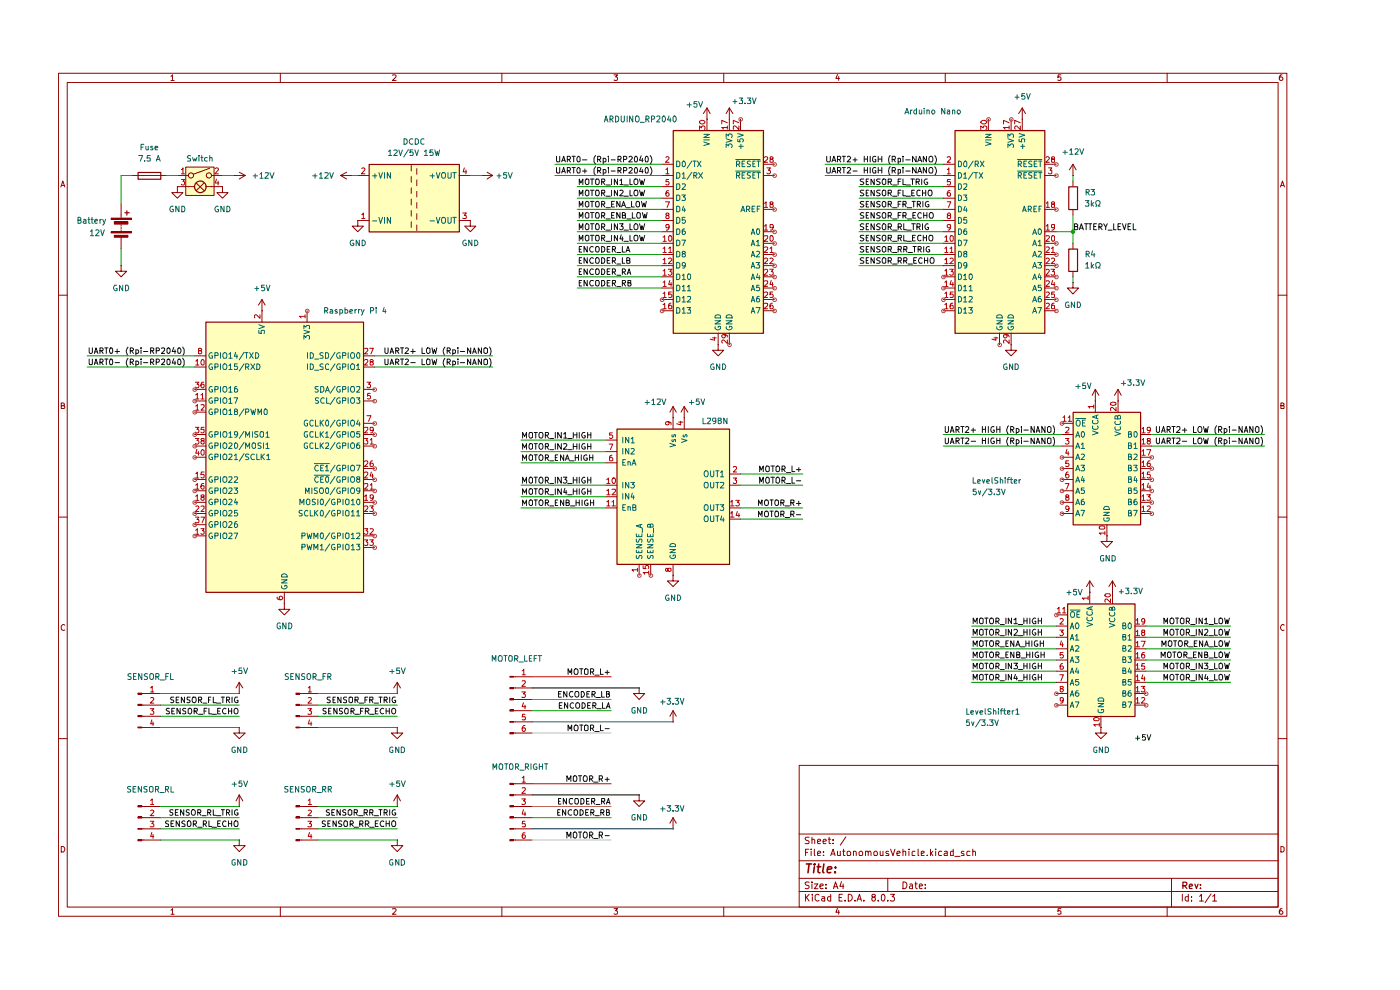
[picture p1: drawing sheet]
<svg xmlns="http://www.w3.org/2000/svg" width="297mm" height="210mm" viewBox="0 0 297 210" stroke-linecap="round" stroke-linejoin="round" font-family="sans-serif">
<g fill="none" stroke="#910000" stroke-width=".21">
<path d="M12.4 15.5h260.6v178.9h-260.6zM14.3 17.5h256.8v174.9h-256.8zM36.3 16.2l.3-.3v1.2M36.3 17.1h.7M59.5 15.5v2M83.3 16l.6-.1 .1 .1-.1 .4-.6 .7h.7M106.5 15.5v2M130.3 15.9h.7l-.4 .4 .3 .1v.6h-.6M153.5 15.5v2M177.7 15.8l-.4 .8h.8M177.9 16.2v.9M200.5 15.5v2"/>
<path d="M225.1 15.9h-.6l-.1 .6 .2-.2 .4 .1 .1 .6h-.7M247.6 15.5v2M272 15.9a.55 .55 0 0 0-.6 .5l.1 .6 .4 .1 .3-.3v-.2l-.3-.3h-.3l-.2 .3M12.9 39.7l.4-1.3 .5 1.3M13.1 39.3h.6M271.6 39.7l.5-1.3 .4 1.3M271.7 39.3h.6M12.4 62.6h1.9M271.1 62.6h1.9M13 86.1l.6-.1v-.4l-.6-.1v1.2h.6l.2-.4-.4-.2M271.7 86.1h.5l.2-.3-.1-.2-.6-.1v1.2h.6l.1-.5-.2-.1M12.4 109.7h1.9"/>
<path d="M271.1 109.7h1.9M13.8 132.6l-.4-.1-.4 .3 .1 .8 .3 .1h.4M272.4 132.6l-.2-.1a.61 .61 0 0 0-.5 .7 .61 .61 0 0 0 .7 .5M12.4 156.7h1.9M271.1 156.7h1.9M13 179.5a.66 .66 0 0 1 .7 .4 .66 .66 0 0 1-.2 .8h-.5zM169.5 162.4h101.6v30h-101.6zM169.5 176.9h101.6M171.7 177.6l-.8 .1v.4l.6 .3 .2 .3-.2 .2h-.7M172.2 178.2l.2-.2 .4 .1v.8M172.2 177.6v1.3M173.4 178.5l.7-.1-.2-.4-.4 .1-.1 .7 .1 .1h.5"/>
<path d="M174.6 178.5l.7-.1-.2-.4-.4 .1-.1 .7 .1 .1h.5M175.7 178h.5M175.9 177.6v1.2l.1 .1h.2M176.7 178.9h.1M176.7 178.1v.2M179.4 177.5l-1.1 1.8M271.7 179.5l.7 .3v.7l-.2 .2h-.5zM36.3 193.1l.3-.4v1.2M36.3 193.9h.7M59.5 192.4v2M83.3 192.8l.6-.1 .1 .2-.1 .4-.6 .6h.7M106.5 192.4v2"/>
<path d="M130.3 192.7h.7l-.4 .5 .3 .1v.5h-.6M153.5 192.4v2M169.5 189.1h101.6M169.5 186.3h101.6M169.5 182.6h101.6M170.9 189.7v1.4M170.9 180.8h.4M171.1 190.3l.6 .8M171.6 180.1h-.7v1.4M171.7 187.2h-.8l-.1 .3 .3 .3h.4l.2 .4-.4 .3-.5-.1M171.7 189.7l-.8 .8M172.1 180.1v.1"/>
<path d="M172.1 180.6v.9M172.2 187.1v.1M172.2 187.5v1M172.3 189.7v.2M172.3 190.2v.9M172.8 187.5h.7l-.7 1h.7M172.8 180.1v1.2l.1 .2M173.4 181.1l.7-.2-.2-.3h-.4l-.1 .7 .1 .2h.5M173.8 189.9l-.5-.2-.4 .3v.8l.4 .3 .5-.1M173.9 188l.7-.2v-.2l-.4-.1-.3 .3 .1 .6h.6M174.4 190.2h.5l.1 .9M174.7 181.4v.1"/>
<path d="M174.7 180.6v.2M175 190.5h-.5l-.2 .3 .2 .3h.5M175.2 188.3v.2M175.2 187.6v.2M176.2 190.2h-.5l-.1 .3 .1 .6h.5M176.2 181.5l.5-1.4 .5 1.4M176.2 189.7v1.4M176.4 181.1h.7M176.8 188.5l.4-1.4 .6 1.4M176.9 188.1h.7M177.7 192.7l-.4 .8h.8M177.7 180.6l.1 .9 .5-.1"/>
<path d="M177.9 193.1v.8M178 190.4h.5M178.3 180.6v.9M178.5 187l-.3 1h.8M178.7 189.7h-.7v1.4h.7M178.8 180.6h.5M178.9 187.5v1M178.9 180.1v1.2l.1 .2h.3M179.3 191v.1M179.8 180.6a.45 .45 0 0 1 .7 .2l-.2 .7h-.5zM180 189.7a.73 .73 0 0 1 .8 .7 .73 .73 0 0 1-.8 .7zM181.1 180.7v-.1a.36 .36 0 0 1 .5 .2v.7"/>
<path d="M181.1 180.6v.9M181.4 191v.1M181.8 191.1l.5-1.4 .4 1.4M182 190.7h.7M182.2 180.8l.3-.2h.2l.3 .2-.2 .7-.5-.1zM183.3 191v.1M183.6 180.7l.2-.1h.3l.1 .9M183.6 180.6v.9M184.2 180.8l.2-.2h.3l.1 .9M185.2 190.3l-.3-.3 .3-.3 .4 .1v.4a.52 .52 0 0 0-.6 .3 .52 .52 0 0 0 .2 .6 .45 .45 0 0 0 .5-.3 .45 .45 0 0 0-.2-.5M185.4 180.8l.2-.2h.3l.2 .2-.1 .6-.5 .1zM186.3 191v.1"/>
<path d="M186.7 180.6l.1 .9 .5-.1M187 190l.3-.3a.8 .8 0 0 1 .5 .7 .8 .8 0 0 1-.5 .7l-.3-.3zM187.3 180.6v.9M188.3 191v.1M188.3 186.3v2.8M188.5 180.6a.36 .36 0 0 0-.6 .2l.7 .4-.1 .3h-.6M188.9 189.7h.9l-.5 .5a.49 .49 0 0 1 .5 .4 .49 .49 0 0 1-.3 .5h-.4l-.2-.1M188.9 180.1l.5 1.4 .5-1.4M190.3 181.1l.7-.2-.2-.3h-.4l-.1 .7 .1 .2h.5M191.6 187.1a.73 .73 0 0 1 .8 .7 .73 .73 0 0 1-.8 .7zM191.6 180.7l.2-.1h.3v.9M191.6 180.1v1.4"/>
<path d="M192.8 180.1v.1M192.8 180.6v.9M193 187.6h.5l.1 .9M193.6 187.8l-.4 .1-.3 .3 .3 .3 .4-.1M194.1 180.6h-.3l-.3 .1v.7l.6 .1M194.1 187.5h.5M194.3 187.1v1.2l.3 .2M194.8 180.1v1.4h.1M195 188l.7-.2-.1-.2-.4-.1-.2 .3 .1 .6h.5M195.4 181.1l.6-.2v-.3h-.6v.9h.6M196.3 188.3v.2M196.3 187.6v.2"/>
<path d="M196.7 181.4v.1M197.4 180.1v1.4M197.5 181l.4 .5M197.9 180.6l-.5 .5M198.5 180.1v.1M198.5 180.6v.9M199.8 180.6h-.5l-.2 .2 .1 .6 .6 .1M200.4 180.6h.6v.9h-.6l-.1-.4 .7-.2M200.5 192.4v2M202.2 180.1v1.4h-.5l-.1-.8 .3-.1h.3M202.6 181.7h1.1M204.5 180.6a.36 .36 0 0 0-.6 .2l.6 .3v.4h-.6"/>
<path d="M205.8 180.6h-.4l-.3 .2 .1 .7h.6M206.4 180.7l.1-.1h.4l.1 .9M206.4 180.1v1.4M225.1 192.7h-.6l-.1 .6 .2-.1 .4 .1 .1 .5h-.7M247.6 192.4v2M248.5 186.3v6.1M250.8 189.7v1.4M252.1 190.2h-.5l-.2 .3 .2 .6h.5M252.1 189.7v1.4M252.8 191v.1M252.8 190.2v.2M254.5 190.1l.4-.4v1.4"/>
<path d="M254.5 191.1h.8M256.9 189.6l-1.3 1.9M257.3 190.1l.4-.4v1.4M257.3 191.1h.8M272 192.7a.55 .55 0 0 0-.6 .6l.1 .5 .4 .1 .3-.2v-.3l-.3-.2h-.3l-.2 .2"/>
</g>
<path d="M250.9 187.9h.6a.45 .45 0 0 0 .2-.7l-.8-.1v1.4M251.3 187.9l.5 .6M252.3 188l.7-.1-.2-.4-.4 .1-.1 .7 .1 .2h.5M253.5 187.5l.3 1 .4-1M254.7 188.4v.1M254.7 187.6v.2" fill="none" stroke="#910000" stroke-width=".25"/>
<path d="M171.1 183.3h1.1M171.7 183.3l-.3 1.8M172.8 183.9l-.2 1.2M172.8 183.3l-.1 .1h.2l-.1-.1v.1M173.3 183.9h.8M173.7 183.3l-.2 1.6 .4 .2M174.8 183.3l-.3 1.6 .3 .2M175.6 184.5l.8-.2v-.4a.6 .6 0 0 0-.8 .2v.9h.6M177.2 185v.1M177.2 183.9v.2" fill="none" stroke="#910000" stroke-width=".34"/>
<g fill="#ffb">
<path d="M202.6 27.6h19v43.1h-19z"/>
<path d="M227.6 87.4h14.3v23.9h-14.3z"/>
<path d="M226.4 128.1h14.3v23.8h-14.3z"/>
<path d="M142.8 27.6h19.1v43.1h-19.1z"/>
<path d="M130.8 91h23.9v28.7h-23.9z"/>
<path d="M78.3 34.8h19.1v14.4h-19.1z"/>
<path d="M43.6 68.3h33.5v57.3h-33.5z"/>
<path d="M39.4 35.4h6v6h-6z"/>
</g>
<g fill="none" stroke="#910000" stroke-width=".21">
<path d="M200.1 37.2h2.5M200.1 34.8h2.5M200.1 39.6h2.5M209.7 25.3v2.3M214.5 25.3v2.3M216.9 25.3h.1M216.9 22.9l-.8 1.2M216.9 22.9v4.7M216.9 22.9l.6 1.2M221.6 37.2h2.5M221.6 34.8h2.5M227.6 37.2h.1"/>
<path d="M227.6 34.8v2.4M227.6 38.4v1.2M227.6 34.8l-.7 1.2M227.6 34.8l.7 1.2M200.1 51.6h2.5M200.1 54h2.5M200.1 56.4h2.5M200.1 58.7h2.5M200.1 44.4h2.5M200.1 49.2h2.5M200.1 42h2.5M200.1 46.8h2.5"/>
<path d="M221.6 51.6h2.5M221.6 54h2.5M221.6 56.4h2.5M221.6 58.7h2.5M221.6 44.4h2.5M221.6 49.2h2.5M227.6 59.9v1.2h1.2l-1.2 1.3-1.2-1.3h1.2M227.6 59.9h.1M227.6 44.4v1.2M227.6 51.6v1.2M227.6 57.5v1.2M200.1 61.1h2.5"/>
<path d="M200.1 63.5h2.5M200.1 65.9h2.5M212 70.7v2.4M214.5 73.1v1.2h1.2l-1.2 1.2-1.2-1.2h1.2M214.5 73.1h.1M214.5 70.7v2.4M221.6 61.1h2.5M221.6 63.5h2.5M221.6 65.9h2.5M232.4 85.1h.1M232.4 82.6l-.7 1.3M232.4 82.6v2.5"/>
<path d="M232.4 82.6l.7 1.3M237.2 85.1h.1M237.2 82.6l-.8 1.3M237.2 82.6v2.5M237.2 82.6l.7 1.3M29.2 178.1h.9v.3h-.9zM30.1 178.2h.4M30.1 175.8h.4M30.1 173.4h.4M30.1 171.1h.4"/>
</g>
<path d="M202.6 27.7h19.1v43h-19.1zM226.7 39.6h1.9v4.9h-1.9zM226.7 52.8h1.9v4.8h-1.9z" fill="none" stroke="#910000" stroke-width=".25"/>
<g fill="none" stroke="#0f0f0f" stroke-width=".21">
<path d="M175.4 33.2v1l.2 .1h.4l.1-.1v-1M175.4 35.5v1l.2 .2h.4l.1-.2v-1M176.5 34.3l.4-1.1 .4 1.1M176.5 36.7l.4-1.2 .4 1.2M176.7 34h.5M176.7 36.4h.5M177.7 33.8h.5l.1-.1v-.4l-.1-.1h-.5v1.1M177.7 36.2h.5l.1-.2v-.3l-.1-.2h-.5v1.2M178 33.8l.3 .5M178 36.2l.3 .5M178.7 33.2h.7M178.7 35.5h.7"/>
<path d="M179 33.2v1.1M179 35.5v1.2M179.8 33.3l.4-.1 .3 .3-.8 .8h.8M179.8 35.7l.4-.2 .3 .4-.8 .8h.8M181 33.9h.8M181 36.3h.8M181.4 33.5v.8M183.3 38h-.6l-.2 .1 .2 .4 .5 .2 .1 .2-.3 .3-.5-.1M183.3 33.2v1.1M183.3 35.5v1.2M183.3 33.7h.7M183.3 36.1h.7"/>
<path d="M183.8 38.5h.3M184 33.2v1.1M184 35.5v1.2M184.3 38h-.5v1.2h.5M184.6 33.2v1.1M184.6 35.5v1.2M185.5 38v1.2l-.7-1.2v1.2M185.8 33.2h-.3l-.4 .3v.6l.2 .2h.5v-.5h-.2M185.8 35.6l-.3-.1-.4 .4v.6l.2 .2h.5v-.5h-.2M186.3 33.7h.8M186.3 33.2v1.1M186.3 35.5v1.2"/>
<path d="M186.3 36.1h.8M186.7 38h-.6l-.1 .1 .1 .4 .5 .2 .1 .2-.2 .3-.5-.1M187.1 33.2v1.1M187.1 35.5v1.2M187.3 38h.4l.2 .1v.9l-.5 .2a.86 .86 0 0 1-.1-1.2zM188.4 38.6l.7-.1v-.4l-.7-.1v1.2M188.8 38.6l.3 .6M188.8 33a1.44 1.44 0 0 0 0 1.8M188.8 35.4a1.44 1.44 0 0 0 0 1.8M189.3 33.8h.5l.1-.1v-.4l-.1-.1h-.5v1.1M189.3 36.2h.5l.1-.2v-.3l-.1-.2h-.5v1.2M189.4 39.2h.9"/>
<path d="M189.6 33.8l.3 .5M189.6 36.2l.3 .5M190.5 33.7h.5v.6h-.5M190.5 36h.5v.6l-.5 .1M190.5 38.5h.5M190.5 33.6v1.2M190.5 35.9v1.2M191.1 38h-.6v1.2M191.6 38v1.2h.5M191.6 33.2v.1M191.6 35.5v.2M191.6 33.6v.7"/>
<path d="M191.6 35.9v.8M192.1 33.9h1M192.1 36.3h1M192.2 39.2h1M193.2 38h.8M193.6 38v1.2M194.3 38.6l.7-.1v-.4l-.7-.1v1.2M194.3 33.2v1.1l-.7-1.1v1.1M194.3 35.5v1.2l-.7-1.2v1.2M194.7 34.3l.4-1.1 .4 1.1M194.7 36.7l.4-1.2 .4 1.2M194.7 38.6l.3 .6"/>
<path d="M194.9 34h.5M194.9 36.4h.5M195.5 38v1.2M196.5 33.2v1.1l-.6-1.1v1.1M196.5 35.5v1.2l-.6-1.2v1.2M196.7 38h-.4a.67 .67 0 0 0-.3 .7 .67 .67 0 0 0 .5 .5l.3-.2v-.3h-.3M197.2 33.2h.4a.86 .86 0 0 1 .1 1.1h-.5a.87 .87 0 0 1 0-1.1zM197.2 35.6l.4-.1a.86 .86 0 0 1 .1 1.2h-.5a.87 .87 0 0 1 0-1.1zM198.3 33a1.44 1.44 0 0 1 0 1.8M198.3 35.4a1.44 1.44 0 0 1 0 1.8M122.9 51.1v-1.2l.3 .9 .5-.9v1.2M122.9 48.7v-1.2l.3 .9 .5-.9v1.2"/>
<path d="M122.9 52.9h.3M122.9 60h.3M123.4 59.5h-.5v1.2h.5M123.4 52.3h-.5v1.2h.5M124.3 49.9h.5l.1 .2v.8l-.5 .2a.86 .86 0 0 1-.1-1.2zM124.4 47.5h.3l.2 .2v.9l-.5 .1a.86 .86 0 0 1 0-1.2zM124.6 59.5v1.2l-.7-1.2v1.2M124.6 52.3v1.2l-.7-1.2v1.2M125.3 47.5h.7M125.3 49.9h.7M125.6 47.5v1.2M125.6 49.9v1.2"/>
<path d="M125.9 59.6l-.6-.1a.67 .67 0 0 0-.2 .7 .67 .67 0 0 0 .5 .5l.3-.2M125.9 52.4a.55 .55 0 0 0-.8 .5 .55 .55 0 0 0 .8 .5M126.4 50.1l.1-.2h.5a.86 .86 0 0 1-.1 1.2l-.5-.2zM126.4 59.7l.1-.2h.5a.86 .86 0 0 1-.1 1.2l-.5-.2zM126.4 52.5l.5-.2a.65 .65 0 0 1 .2 .7 .65 .65 0 0 1-.5 .5l-.2-.2zM126.6 47.5h.3a.86 .86 0 0 1 0 1.2l-.5-.1v-.9zM127.6 50.5l.6-.1v-.5h-.6v1.2M127.6 48.1h.6v-.6h-.6v1.2M127.6 59.5h.5a.66 .66 0 0 1 .2 .7 .66 .66 0 0 1-.7 .5zM127.6 52.3l.6 .2 .1 .3-.1 .5-.3 .2h-.3zM127.9 50.5l.4 .6M127.9 48.1l.4 .6"/>
<path d="M128.6 48.8h.9M128.6 51.2h.9M128.8 52.9h.4M128.8 60h.4M129.4 59.5h-.6v1.2h.6M129.4 52.3h-.6v1.2h.6M129.7 47.5v1.2M129.7 49.9v1.2M129.9 52.9h.6v-.5l-.6-.1v1.2M130.2 52.9l.4 .6M130.8 53.6h.9M131 49.9v1.2l-.7-1.2v1.2"/>
<path d="M131 47.5v1.2l-.7-1.2v1.2M131.4 47.5h.8l-.4 .5 .3 .1 .1 .4-.3 .2h-.3l-.2-.1M131.8 49.8l-.3 .9h.7M132 52.3v1.2h.5M132 50.3v.8M132.4 48.8h.9M132.4 51.2h.9M132.8 53.5l.4-1.2 .4 1.2M133 53.1h.5M133.2 60h.5l.1-.4-.6-.1v1.2l.6-.1 .1-.4-.3-.2M133.6 49.9v1.2h.5M133.6 47.5v1.2h.5"/>
<path d="M134.7 49.9h.5a.77 .77 0 0 1-.2 1.2l-.3-.1a.87 .87 0 0 1 0-1.1zM134.7 47.5h.3a.73 .73 0 0 1 0 1.2l-.3-.1a.87 .87 0 0 1 0-1.1zM135.7 49.9l.3 1.2 .2-.8 .2 .8 .4-1.2M135.7 47.5l.3 1.2 .2-.8 .2 .8 .4-1.2M183.3 42.8l-.6-.1-.2 .3 .2 .3h.3l.3 .3-.1 .2h-.7M183.3 40.3h-.6l-.2 .3 .2 .3h.3l.3 .3-.1 .2h-.7M183.3 45.2l-.6-.1-.2 .2 .1 .3 .7 .3-.2 .4h-.6M183.3 47.5h-.6l-.2 .2 .2 .4 .5 .1 .1 .3-.3 .2-.5-.1M183.3 52.4l-.6-.1-.2 .2 .2 .4h.3l.3 .2-.1 .3h-.7M183.3 49.9h-.6l-.2 .2 .2 .3 .5 .2 .1 .2-.3 .3-.5-.1M183.3 54.7h-.6l-.2 .2 .1 .3 .7 .3-.2 .3h-.6M183.8 43.3h.3"/>
<path d="M183.8 40.9h.3M183.8 45.7h.3M183.8 48.1h.3M183.8 52.9h.3M183.8 50.4h.3M183.8 55.2h.3M184.3 42.7h-.5v1.2h.5M184.3 40.3h-.5v1.2h.5M184.3 45.1h-.5v1.2h.5M184.3 47.5h-.5v1.2h.5M184.3 52.3h-.5v1.2h.5M184.3 49.9h-.5v1.2h.5"/>
<path d="M184.3 54.7h-.5v1.1h.5M185.5 42.7v1.2l-.7-1.2v1.2M185.5 40.3v1.2l-.7-1.2v1.2M185.5 45.1v1.2l-.7-1.2v1.2M185.5 47.5v1.2l-.7-1.2v1.2M185.5 52.3v1.2l-.7-1.2v1.2M185.5 49.9v1.2l-.7-1.2v1.2M185.5 54.7v1.1l-.7-1.1v1.1M186.7 42.8l-.5-.1-.2 .3 .2 .3h.3l.2 .3-.1 .2h-.6M186.7 40.3h-.6l-.1 .3 .2 .3h.3l.2 .3-.1 .2h-.6M186.7 45.2l-.5-.1-.2 .2v.3l.7 .3-.1 .4h-.6M186.7 47.5h-.5l-.2 .2 .1 .4 .5 .1 .1 .3-.2 .2-.5-.1"/>
<path d="M186.7 52.4l-.5-.1-.2 .2 .2 .4h.3l.2 .2-.1 .3h-.6M186.7 49.9h-.6l-.1 .2 .1 .3 .5 .2 .1 .2-.2 .3-.5-.1M186.7 54.7h-.5l-.2 .2v.3l.7 .3-.1 .3h-.6M187.3 40.3h.4l.2 .2v.9l-.5 .1a.86 .86 0 0 1-.1-1.2zM187.3 49.9h.4l.2 .2v.8l-.5 .2a.86 .86 0 0 1-.1-1.2zM187.4 42.7l.5 .2v.8l-.5 .2a.78 .78 0 0 1 0-1.2zM187.4 45.1l.5 .2v.8l-.2 .2h-.4a.86 .86 0 0 1 .1-1.2zM187.4 47.5h.3l.2 .2v.9l-.5 .1a.86 .86 0 0 1 0-1.2zM187.4 52.3l.5 .2v.8l-.5 .2a.78 .78 0 0 1 0-1.2zM187.4 54.7l.5 .1v.9l-.2 .1h-.4a.86 .86 0 0 1 .1-1.1zM188.4 43.3h.6l.1-.5-.7-.1v1.2M188.4 40.9h.6l.1-.5-.7-.1v1.2"/>
<path d="M188.4 45.8h.5l.2-.2v-.3l-.2-.2h-.5v1.2M188.4 48.1h.7v-.5l-.2-.1h-.5v1.2M188.4 52.9h.6l.1-.5-.7-.1v1.2M188.4 50.5l.7-.1v-.4l-.7-.1v1.2M188.4 55.3h.5l.2-.1v-.4l-.2-.1h-.5v1.1M188.8 43.3l.3 .6M188.8 40.9l.3 .6M188.8 45.8l.3 .5M188.8 48.1l.3 .6M188.8 52.9l.3 .6M188.8 50.5l.3 .6M188.8 55.3l.3 .5"/>
<path d="M189.4 44.1h.9M189.4 41.6h.9M189.4 46.4h.9M189.4 48.8h.9M189.4 53.6h.9M189.4 51.2h.9M189.4 56h.9M190.5 48.1h.7v-.5l-.2-.1h-.5v1.2M190.5 52.9h.6l.1-.5-.7-.1v1.2M190.5 50.5l.7-.1v-.4l-.7-.1v1.2M190.5 55.3h.5l.2-.1v-.4l-.2-.1h-.5v1.1M190.5 43.3h.5"/>
<path d="M190.5 40.9h.5M190.5 45.7h.5M190.9 48.1l.3 .6M190.9 52.9l.3 .6M190.9 50.5l.3 .6M190.9 55.3l.3 .5M191.1 42.7h-.6v1.2M191.1 40.3h-.6v1.2M191.1 45.1h-.6v1.2M191.6 43.3h.5l.1-.5-.6-.1v1.2M191.6 40.3v1.2h.5M191.6 45.8h.5l.1-.2v-.3l-.1-.2h-.5v1.2"/>
<path d="M191.7 47.5v1.2h.6M191.7 52.9h.6l.1-.5-.7-.1v1.2M191.7 49.9v1.2h.6M191.7 55.3h.5l.2-.1v-.4l-.2-.1h-.5v1.1M191.9 43.3l.3 .6M191.9 45.8l.3 .5M192.1 52.9l.3 .6M192.1 55.3l.3 .5M192.2 41.6h1M192.4 48.8h.9M192.4 51.2h.9M192.5 44.1h.9"/>
<path d="M192.5 46.4h.9M192.7 53.6h.9M192.7 56h.9M193.4 40.9h.4M193.4 47.5h.8M193.5 42.7h.7M193.6 50.4h.4M193.7 45.7h.4M193.7 52.3h.6M193.8 47.5v1.2M193.8 42.7v1.2M193.8 55.2h.5"/>
<path d="M194 40.3h-.6v1.2h.6M194 52.3v1.2M194.2 49.9h-.6v1.2h.6M194.3 45.1h-.6v1.2h.6M194.4 54.7h-.6v1.1h.6M194.5 48.1h.7v-.5l-.2-.1h-.5v1.2M194.6 43.3h.6v-.5l-.6-.1v1.2M194.8 52.9h.6v-.5l-.6-.1v1.2M194.9 43.3l.4 .6M194.9 48.1l.3 .6M195 52.9l.4 .6M195.2 40.4l-.5-.1-.2 .3v.7a.45 .45 0 0 0 .7 .1"/>
<path d="M195.4 50l-.5-.1-.2 .3 .1 .7 .2 .2 .4-.2M195.4 45.3l-.2-.2a.67 .67 0 0 0-.5 .5 .67 .67 0 0 0 .2 .7l.5-.1M195.6 54.8l-.2-.1a.67 .67 0 0 0-.5 .5 .67 .67 0 0 0 .2 .6h.5M195.7 40.9h.7M195.7 40.3v1.2M195.7 47.5v1.2M195.8 42.7v1.2M195.9 50.4h.6M195.9 49.9v1.2M196 45.7h.6M196 45.1v1.2M196 52.3v1.2"/>
<path d="M196.1 55.2h.7M196.1 54.7v1.1M196.4 40.3v1.2M196.5 49.9v1.2M196.6 45.1v1.2M196.8 54.7v1.1M196.9 47.5h-.1a.6 .6 0 0 0-.6 .6 .6 .6 0 0 0 .7 .5l.1-.4h-.3M197 42.8l-.3-.1a.61 .61 0 0 0-.4 .6 .61 .61 0 0 0 .5 .6l.3-.1v-.4h-.3M197.1 40.3h.5v.2a.65 .65 0 0 1-.4 1l-.3-.4zM197.1 52.4l-.2-.1a.61 .61 0 0 0-.4 .6 .61 .61 0 0 0 .5 .6l.2-.1v-.4h-.2M197.2 45.3l.3-.2 .3 .1a.87 .87 0 0 1 0 1.1h-.5l-.2-.4zM197.4 54.8l.2-.1h.4a.87 .87 0 0 1 0 1.1h-.5l-.2-.3z"/>
<path d="M228 48.1h.5l.1-.4-.2-.2h-.4v1.2h.5l.1-.1v-.4l-.2-.1M229 48.7l.4-1.2 .4 1.2M229.1 48.4h.6M230.1 47.5h.7M230.4 47.5v1.2M230.9 47.5h.7M231.3 47.5v1.2M232 48.1h.4M232.6 47.5h-.6v1.2h.6M233.1 48.1h.6v-.6h-.6v1.2M233.4 48.1l.4 .6M234.1 47.5l.5 .6 .3-.6"/>
<path d="M234.6 48.1v.6M235.1 48.8h.8M236.3 47.5v1.2h.5M237.2 48.1h.4M237.8 47.5h-.6v1.2h.6M238.1 47.5l.4 1.2 .4-1.2M239.3 48.1h.4M239.9 47.5h-.6v1.2h.6M240.4 47.5v1.2h.6M129.9 60.1l.6-.1v-.5h-.6v1.2M130.2 60.1l.4 .6M130.8 60.8h.9"/>
<path d="M132 60.1l.6-.1 .1-.3-.2-.2h-.5v1.2M132.3 60.1l.4 .6M110.9 92.9v-1.2l.4 .9 .4-.9v1.2M110.9 95.3v-1.2l.4 .9 .4-.9v1.2M110.9 97.7v-1.2l.4 .8 .4-.8v1.2M112.4 91.7h.4l.2 .2v.9l-.5 .1a.86 .86 0 0 1-.1-1.2zM112.4 94.1h.4l.2 .2v.8l-.5 .2a.86 .86 0 0 1-.1-1.2zM112.5 96.5l.5 .2v.8l-.5 .2a.78 .78 0 0 1 0-1.2zM113.3 91.7h.7M113.3 94.1h.7M113.3 96.5h.7M113.7 91.7v1.2"/>
<path d="M113.7 94.1v1.2M113.7 96.5v1.2M114.4 96.7l.5-.2a.65 .65 0 0 1 .3 .7 .65 .65 0 0 1-.5 .5l-.4-.5zM114.5 94.1h.5l.1 .2a.65 .65 0 0 1-.4 1l-.4-.4zM115.7 92.3l.6-.1v-.5h-.6v1.2M115.7 94.7h.6v-.6h-.6v1.2M115.7 97.1h.6v-.5l-.6-.1v1.2M115.9 92.3l.5 .6M115.9 94.7l.5 .6M115.9 97.1l.5 .6M116.6 93h.9M116.6 95.4h.9"/>
<path d="M116.6 97.8h.9M117.8 91.7v1.2M117.8 94.1v1.2M117.8 97.1h.3M118.3 96.5h-.5v1.2h.5M119.1 91.7v1.2l-.8-1.2v1.2M119.1 94.1v1.2l-.8-1.2v1.2M119.6 92.1l.3-.4v1.2M119.6 94.2l.5-.1 .2 .4-.8 .8h.8M119.6 96.5v1.2l-.7-1.2v1.2M119.6 92.9h.7M119.9 97.7l.4-1.2 .5 1.2"/>
<path d="M120.1 97.3h.5M120.4 93h1M120.4 95.4h1M120.9 97.8h.9M121.6 91.7v1.2M121.6 94.1v1.2M121.6 92.2h.8M121.6 94.7h.8M122 97.1h.7M122 96.5v1.2M122.4 91.7v1.2M122.4 94.1v1.2"/>
<path d="M122.7 96.5v1.2M122.9 91.7v1.2M122.9 94.1v1.2M123.3 96.5v1.2M124.1 91.7h-.4a.67 .67 0 0 0-.3 .7 .67 .67 0 0 0 .5 .5l.3-.1v-.4h-.3M124.1 94.1h-.4a.61 .61 0 0 0-.3 .8 .61 .61 0 0 0 .8 .3v-.4h-.3M124.5 96.6l-.3-.1a.61 .61 0 0 0-.4 .6 .61 .61 0 0 0 .5 .6l.3-.1v-.4h-.3M124.7 92.2h.6M124.7 91.7v1.2M124.7 94.1v1.2M124.7 94.7h.6M125.1 97.1h.7"/>
<path d="M125.1 96.5v1.2M125.3 91.7v1.2M125.3 94.1v1.2M125.8 96.5v1.2M200.5 92.9v1l.2 .2h.3l.2-.2v-1M200.5 90.5v1.1l.2 .1h.3l.2-.2v-1M201.6 94.1l.4-1.2 .4 1.2M201.6 91.7l.4-1.2 .4 1.2M201.7 93.8h.6M201.7 91.4h.6M202.8 93.5l.6-.1 .1-.3-.2-.2h-.5v1.2M202.8 91.1h.6l.1-.4-.3-.2h-.4v1.2"/>
<path d="M203.1 93.5l.4 .6M203.1 91.1l.4 .6M203.8 92.9h.7M203.8 90.5h.7M204.2 90.5v1.2M204.2 92.9v1.2M204.8 93l.6-.1 .1 .4-.7 .8h.7M204.8 90.6l.5-.1 .2 .4-.7 .8h.7M206 93.6h1M206 91.2h1M206.5 90.8v.9M208.4 90.5v1.2"/>
<path d="M208.4 92.9v1.2M208.4 93.4h.7M208.4 91.1h.7M209.1 90.5v1.2M209.1 92.9v1.2M209.7 90.5v1.2M209.7 92.9v1.2M210.9 92.9h-.5a.67 .67 0 0 0-.2 .7 .67 .67 0 0 0 .5 .5l.2-.2v-.3h-.2M210.9 90.6a.61 .61 0 0 0-.7 .2 .61 .61 0 0 0 .1 .8l.3 .1h.3v-.5h-.2M211.4 93.4h.7M211.4 90.5v1.2M211.4 92.9v1.2"/>
<path d="M211.4 91.1h.7M212.1 90.5v1.2M212.1 92.9v1.2M213.9 92.8a1.32 1.32 0 0 0 0 1.7M213.9 90.3a1.44 1.44 0 0 0 0 1.9M214.4 93.5l.6-.1 .1-.3-.2-.2h-.5v1.2M214.4 91.1h.6l.1-.4-.3-.2h-.4v1.2M214.7 93.5l.4 .6M214.7 91.1l.4 .6M215.6 93.3h.3l.3 .2v.4l-.3 .2-.3-.1M215.6 91l.3-.1 .3 .2v.4l-.3 .2h-.3M215.6 90.9v1.2"/>
<path d="M215.6 93.3v1.2M216.7 92.9v.1M216.7 90.5v.1M216.7 90.9v.8M216.7 93.3v.8M217.2 93.6h.9M217.2 91.2h.9M219.4 92.9v1.2l-.7-1.2v1.2M219.4 90.5v1.2l-.7-1.2v1.2M219.8 94.1l.4-1.2 .4 1.2M219.8 91.7l.4-1.2 .4 1.2M219.9 93.8h.6"/>
<path d="M219.9 91.4h.6M221.7 92.9v1.2l-.7-1.2v1.2M221.7 90.5v1.2l-.7-1.2v1.2M222.2 93.1l.2-.2h.4l.2 .2v.8l-.3 .2-.5-.2zM222.5 90.5h.2l.3 .2v.9l-.3 .1-.5-.1v-.9zM223.4 92.8a1.32 1.32 0 0 1 0 1.7M223.4 90.3a1.42 1.42 0 0 1 0 1.9M110.9 104.9v-1.2l.4 .8 .4-.8v1.2M110.9 107.2v-1.2l.4 .9 .4-.9v1.2M110.9 102.5v-1.3l.4 1 .4-1v1.3M112.4 103.7h.4l.2 .1v.9l-.5 .2a.86 .86 0 0 1-.1-1.2zM112.5 106l.5 .2v.9l-.5 .1a.78 .78 0 0 1 0-1.2z"/>
<path d="M112.5 101.2h.2l.3 .3v.8l-.5 .2a.86 .86 0 0 1 0-1.3zM113.3 103.7h.7M113.3 106h.7M113.3 101.2h.7M113.7 101.2v1.3M113.7 103.7v1.2M113.7 106v1.2M114.4 106.2l.5-.2a.65 .65 0 0 1 .3 .7 .65 .65 0 0 1-.5 .5l-.4-.4zM114.5 101.3l.4-.1a.86 .86 0 0 1 0 1.3 .46 .46 0 0 1-.6-.4zM115.7 104.3l.6-.1v-.5h-.6v1.2M115.7 106.6h.6v-.5l-.6-.1v1.2M115.7 101.9l.6-.1v-.5l-.6-.1v1.3"/>
<path d="M115.9 104.3l.5 .6M115.9 106.6l.5 .6M115.9 101.9l.5 .6M116.6 104.9h.9M116.6 107.3h.9M116.6 102.6h.9M117.8 101.2v1.3M117.8 103.7v1.2M117.8 106.6h.3M118.3 106h-.5v1.2h.5M119.1 103.7v1.2l-.8-1.2v1.2M119.1 101.2v1.3l-.8-1.3v1.3"/>
<path d="M119.5 101.2h.8l-.5 .5 .4 .1 .1 .4-.3 .3h-.3l-.2-.2M119.6 106v1.2l-.7-1.2v1.2M119.8 103.6l-.2 .8h.7M120.1 106.6h.4l.3-.2-.1-.3-.6-.1v1.2h.5h.2v-.5l-.3-.1M120.1 104v.9M120.4 104.9h1M120.4 102.6h1M121 107.3h1M121.6 101.2v1.3M121.6 103.7v1.2M121.6 104.2h.8M121.6 101.8h.8"/>
<path d="M122.2 106.6h.7M122.2 106v1.2M122.4 101.2v1.3M122.4 103.7v1.2M122.9 101.2v1.3M122.9 103.7v1.2M122.9 106v1.2M123.5 106v1.2M124.1 103.7h-.4a.67 .67 0 0 0-.3 .7 .67 .67 0 0 0 .5 .5l.3-.2v-.3h-.3M124.1 101.3l-.1-.1a.6 .6 0 0 0-.6 .7 .6 .6 0 0 0 .7 .5l.1-.4h-.3M124.7 106.1l-.3-.1a.61 .61 0 0 0-.4 .7 .61 .61 0 0 0 .5 .5h.3v-.5h-.3M124.7 101.2v1.3"/>
<path d="M124.7 103.7v1.2M124.7 104.2h.6M124.7 101.8h.6M125.3 106.6h.6M125.3 106v1.2M125.3 101.2v1.3M125.3 103.7v1.2M125.9 106v1.2M35.8 174.2l-.5-.1-.2 .3 .1 .2 .6 .3v.3l-.7 .1M36.3 174.7h.4M36.7 171.8h-.6v.5l.5 .1 .1 .3-.3 .2h-.4M36.9 174.1h-.6v1.2h.6"/>
<path d="M37.2 172.3h.4M37.8 171.8h-.6v1.1h.6M38.1 174.1v1.2l-.7-1.2v1.2M39 171.8v1.1l-.7-1.1v1.1M39.2 174.2l-.4-.1-.2 .3v.2l.6 .3v.3l-.6 .1M39.7 174.3l.6-.2a.86 .86 0 0 1 0 1.2h-.4l-.2-.2zM40.2 171.8h-.6v.5l.5 .1 .1 .3-.3 .2h-.4M40.8 171.8h.1a.6 .6 0 0 1 .6 .5 .6 .6 0 0 1-.6 .6l-.3-.4zM41 174.8l.6-.1v-.5l-.6-.1v1.2M41.3 174.8l.4 .5M41.9 172.3h.6v-.5h-.6v1.1M41.9 175.5h1"/>
<path d="M42.2 172.3l.4 .6M42.9 173h.8M43.1 174.8l.6-.1v-.5l-.6-.1v1.2M43.4 174.8l.4 .5M44.1 172.3h.5l.1-.1v-.4h-.6v1.1M44.3 174.1v1.2h.6M44.3 172.3l.4 .6M45 175.5h.9M45.2 171.8v1.1h.6M45.9 173h1M46.2 174.7h.4M46.8 174.1h-.6v1.2h.6"/>
<path d="M46.9 171.8h.7M47.3 171.8v1.1M48 174.3l-.3-.2a.67 .67 0 0 0-.5 .5 .67 .67 0 0 0 .3 .7l.5-.1M48 172.3h.6l.1-.1-.1-.4h-.6v1.1M48.3 172.3l.4 .6M48.5 174.7h.6M48.5 174.1v1.2M49.1 174.1v1.2M49.2 171.8v1.1M49.8 174.2h.5a.87 .87 0 0 1 0 1.1h-.5a.87 .87 0 0 1 0-1.1zM50.4 171.8h-.2a.61 .61 0 0 0-.5 .6 .61 .61 0 0 0 .5 .5h.3v-.5h-.3"/>
<circle cx="197.5" cy="50.5" r=".57"/>
<circle cx="114.8" cy="92.3" r=".57"/>
<circle cx="114.8" cy="104.2" r=".57"/>
</g>
<g fill="none" stroke="#006665" stroke-width=".21">
<path d="M203.3 36.6h.4a.66 .66 0 0 1 .3 .8 .66 .66 0 0 1-.7 .4zM203.3 34.2a.66 .66 0 0 1 .7 .4 .66 .66 0 0 1-.3 .8h-.4zM203.3 39h.4a.66 .66 0 0 1 .3 .7 .66 .66 0 0 1-.7 .5zM204.4 37l.4-.4v1.2M204.4 39.1h.7v.4l-.7 .7h.7M204.4 37.8h.7M204.6 34.3l.2-.1 .3 .2v.8l-.2 .2h-.3l-.2-.5zM206.5 36.5l-1.1 1.6M206.5 34.2l-1.1 1.5M206.7 36.6h.7M206.9 34.8h.5l.2-.1v-.4l-.2-.1h-.5v1.2M207 36.6v1.2"/>
<path d="M207.2 34.8l.4 .6M207.7 36.6l.8 1.2M208 34.2l.7 1.2M208.5 36.6l-.8 1.2M208.7 34.2l-.7 1.2M209.1 30.1l1.2 .4-1.2 .4M209.1 28.5h1.2l-1.2 .7h1.2M209.1 29.7h1.2M213.8 31.3v-.8l.4 .5 .3-.5 .4 .1v.7M213.8 29.4l1.2 .4-1.2 .4M213.8 29.2v-.8l.4 .4 .3-.4 .4 .1v.7M215.9 33.8h5.1"/>
<path d="M215.9 36.3h5.1M216 34.8h.6v-.5l-.6-.1v1.2M216 37.2l.6-.1v-.5h-.6v1.2M216.2 29.5v.5l.6 .1-.1-.6h.7l-.1 .6M216.2 28.3l1.2 .4-1.2 .4M216.3 34.8l.4 .6M216.3 37.2l.4 .6M216.5 31h.9M217 30.6v.9M217.2 34.8h.4M217.2 37.1h.4M217.8 34.2h-.6v1.2h.6"/>
<path d="M217.8 36.6h-.6v1.2h.6M218.9 34.3l-.4-.1-.3 .2 .1 .3 .6 .2v.4l-.7 .1M218.9 36.6h-.6l-.1 .2 .1 .3 .6 .2v.3l-.2 .2-.5-.1M219.4 34.8h.4M219.4 37.1h.4M220 34.2h-.6v1.2h.6M220 36.6h-.6v1.2h.6M220.3 36.6h.7M220.3 34.2h.7M220.7 34.2v1.2M220.7 36.6v1.2M203.3 50.9l.6 .2 .1 .3-.1 .5-.3 .2h-.3z"/>
<path d="M203.3 53.3a.66 .66 0 0 1 .7 .4 .66 .66 0 0 1-.3 .8h-.4zM203.3 55.7a.66 .66 0 0 1 .7 .4 .66 .66 0 0 1-.3 .8h-.4zM203.3 58.1h.4a.66 .66 0 0 1 .3 .8 .66 .66 0 0 1-.7 .4zM203.3 41.4l.6 .1 .1 .4-.1 .5-.3 .1h-.3zM203.3 43.7a.66 .66 0 0 1 .7 .5 .66 .66 0 0 1-.3 .7h-.4zM203.3 46.1a.64 .64 0 0 1 .7 .6 .64 .64 0 0 1-.7 .7zM203.3 48.6h.4a.66 .66 0 0 1 .3 .7 .66 .66 0 0 1-.7 .4zM204.4 50.9h.8l-.5 1.2M204.4 58.5l.4-.4v1.2M204.4 41.4h.7l-.3 .4 .3 .2v.5h-.7M204.4 59.3h.7M204.7 53.8l-.3-.2 .3-.3 .4 .1v.3a.48 .48 0 0 0-.5 .2 .48 .48 0 0 0 0 .6l.5-.1v-.5l-.2-.1"/>
<path d="M204.8 43.7l-.4 .9h.8M205 48.6h-.4a.82 .82 0 0 0 .1 1.1l.4-.1v-.5l-.4-.1-.3 .2M205 44.2v.7M205.1 56.2v.2h-.4l-.3-.2v-.3l.3-.2 .4 .1v.8l-.2 .3h-.3M205.1 46.1h-.6l-.1 .6 .6-.1 .1 .6-.2 .2h-.3l-.2-.2M205.6 58.3l.2-.2a.6 .6 0 0 1 .6 .5 .6 .6 0 0 1-.3 .6l-.2 .1-.3-.2zM217 44.9l.3-1.2 .4 1.2M217 44.6h.6M218.1 44.4l.6-.1v-.5l-.6-.1v1.2M218.4 44.4l.4 .5M219.1 49.7l.4-1.1 .4 1.1M219.1 52.1l.4-1.2 .4 1.2"/>
<path d="M219.1 54.5l.4-1.2 .4 1.2M219.1 56.9l.4-1.2 .4 1.2M219.1 59.3l.4-1.2 .4 1.2M219.2 49.4h.5M219.2 51.8h.5M219.2 54.1h.5M219.2 56.5h.5M219.2 59h.5M219.3 44.3h.4M219.9 43.7h-.6v1.2h.6M220.2 55.7h.7l-.4 .5 .4 .2v.3l-.1 .2-.6-.1M220.3 48.7l.1-.1a.6 .6 0 0 1 .6 .4 .6 .6 0 0 1-.2 .7h-.3l-.2-.2z"/>
<path d="M220.3 51.3l.3-.4v1.2M220.3 53.4l.4-.1 .2 .3-.7 .9h.7M220.3 52.1h.6M220.4 44.3h.4M220.5 58l-.2 .9h.6M220.8 58.5v.8M220.9 43.7h-.5v1.2M203.3 60.5h.4a.66 .66 0 0 1 .3 .8 .66 .66 0 0 1-.7 .4zM203.3 62.9l.6 .1 .1 .4-.1 .5-.3 .2h-.3zM203.3 65.2a.66 .66 0 0 1 .7 .5 .66 .66 0 0 1-.3 .7h-.4zM204.4 60.8l.4-.3v1.2M204.4 63.2l.4-.3v1.2"/>
<path d="M204.4 65.6h.2l.2-.4v1.2M204.4 61.7h.7M204.4 64.1h.7M204.4 66.4h.7M205.5 65.2h.8l-.4 .5 .4 .2v.4l-.2 .1-.6-.1M205.6 60.8l.3-.3v1.2M205.6 63l.4-.1 .3 .3-.8 .9h.8M205.6 61.7h.7M211.4 69.3v.4a.61 .61 0 0 0 .8 .3 .61 .61 0 0 0 .4-.8h-.5v.3M211.4 68h1.2l-1.2 .7h1.2M211.4 67a.66 .66 0 0 1 .8-.2 .66 .66 0 0 1 .4 .6h-1.2zM213.8 68h1.2l-1.2 .7h1.2"/>
<path d="M213.9 69.3a.54 .54 0 0 0 .6 .7 .54 .54 0 0 0 .4-.8h-.4v.3M214 66.8h.8l.2 .6h-1.2zM219.1 61.7l.4-1.2 .4 1.2M219.1 64.1l.4-1.2 .4 1.2M219.1 66.4l.4-1.2 .4 1.2M219.2 61.3h.5M219.2 63.7h.5M219.2 66.1h.5M220.2 65.2h.7l-.5 1.2M220.8 62.9l-.5 .2v.9h.5l.1-.5-.2-.2h-.3l-.1 .2M220.8 60.5h-.5v.5l.4-.1 .2 .3-.1 .4h-.5"/>
</g>
<g fill="none" stroke="#b90000" stroke-width=".21">
<path d="M201 35.9h.1l.2-.3v1.3M201 33.4l.1-.2h.4l.1 .2v.3l-.6 .7h.6M201 36.9h.6M201.6 38.1h-.6v.5h.6v.5l-.1 .1h-.4l-.1-.1M208.1 27.5v-.8l.5 .4 .1-.3h.5l.1 .5-.1 .2M208.1 25.7a.75 .75 0 0 1 1.2 .3 .71 .71 0 0 1-.6 .3 .71 .71 0 0 1-.6-.4zM214.1 27.1h-1.2l.3 .3M214.1 26l-1.2-.5v.8M214.1 26.7v.7M216.4 26.7v.8l-.8-.8-.3 .3v.4M216.4 26l-1.1-.5v.8M221.9 33.4l.5-.2 .2 .4-.7 .8h.7"/>
<path d="M222.5 35.6h.6l-.3 .5 .3 .1v.5l-.1 .2h-.4l-.1-.2M223.3 33.7h-.2a.34 .34 0 0 1 .2-.4 .34 .34 0 0 1 .4 .1l-.1 .3-.5 .1v.6l.6-.1v-.4l-.2-.2M200.4 50.3l.4-.3v1.2M200.4 52.7l.4-.3v1.2M200.4 55.1l.4-.4v1.2M200.4 57.5l.4-.4v1.3M200.4 59.9l.4-.3v1.2M200.4 51.2h.7M200.4 53.6h.7M200.4 55.9h.7M200.4 58.4h.7M201 42.8h.7l-.5 1.2"/>
<path d="M201.2 45.7l-.2-.3 .2-.2h.3l.1 .4-.4 .1-.2 .2 .1 .5 .5-.1v-.4l-.1-.2M201.5 57.1h.7l-.4 .5 .4 .1v.5l-.2 .2h-.4l-.1-.2M201.5 52.7l.4-.3v1.2M201.5 54.9l.5-.2 .2 .2v.3l-.7 .7h.7M201.5 40.4h-.2a.73 .73 0 0 0-.1 1.2l.4-.1v-.5l-.4-.1-.2 .2M201.5 53.6h.7M201.6 50.1l.5-.1 .1 .2v.7a.35 .35 0 0 1-.4 .3 .35 .35 0 0 1-.3-.4zM201.6 48.1l-.1 .2h-.4l-.1-.2v-.3l.1-.2 .5 .1v.8l-.1 .2-.4 .1M201.8 59.5l-.3 .8h.8M202.1 59.9v.9M221.9 43.1l.4-.3v1.2M221.9 48l.4-.4v1.2"/>
<path d="M221.9 50.1l.6-.1 .1 .3-.7 .9h.7M221.9 52.5l.5-.1 .2 .3-.7 .9h.7M221.9 54.9l.5-.2 .2 .4-.7 .8h.7M221.9 57.3l.5-.2 .2 .4-.7 .9h.7M221.9 59.7l.6-.1 .1 .3-.7 .9h.7M221.9 44h.7M221.9 48.8h.7M223 57.1h.7l-.4 .5 .4 .1v.5l-.2 .2h-.4l-.1-.2M223 52.7l.4-.3v1.2M223 54.9l.2-.2 .4 .1 .1 .4-.7 .7h.7M223 53.6h.7M223.1 50.1l.5-.1 .1 .2v.7a.35 .35 0 0 1-.4 .3 .35 .35 0 0 1-.3-.4z"/>
<path d="M223.3 43.3l-.3-.2a.42 .42 0 0 1 .7-.2v.3l-.6 .2v.6l.6-.1v-.5l-.2-.1M223.3 59.5l-.3 .8h.8M223.6 59.9v.9M223.7 48.1l-.1 .2h-.5v-.7l.6 .1v.8l-.3 .3h-.3M200.4 62.3l.4-.4v1.2M200.4 64.6l.4-.3v1.2M200.4 60.8h.7M200.4 63.1h.7M200.4 65.5h.7M202.1 64.3l-.4 .1-.2 .9 .1 .2 .6-.1-.1-.6-.3-.1-.3 .3M202.2 61.9h-.6l-.1 .6 .2-.1h.4l.1 .6h-.7M210.9 71.7h.8"/>
<path d="M211.3 71.5v.7l-.9-.3M213.4 71l.3 .2v.2l-.3 .3-.4-.1v-.6h.8l.3 .5M214.1 72.1v.8l-.9-.8-.3 .3 .1 .4M221.9 62l.5-.1 .2 .4-.7 .8h.7M221.9 64.4l.5-.1 .2 .3-.7 .9h.7M223.6 64.3l-.4 .1-.2 .9 .1 .2 .6-.1-.1-.6-.3-.1-.3 .3M223.7 61.9h-.6l-.1 .6 .2-.1h.4l.1 .6h-.7"/>
</g>
<path d="M29.2 178.1h.9v.3h-.9z" fill="#910000"/>
<path d="M29.2 175.7h.9v.2h-.9z" fill="none" stroke="#910000" stroke-width=".21"/>
<path d="M29.2 175.7h.9v.2h-.9z" fill="#910000"/>
<path d="M29.2 173.3h.9v.2h-.9z" fill="none" stroke="#910000" stroke-width=".21"/>
<path d="M29.2 173.3h.9v.2h-.9z" fill="#910000"/>
<path d="M29.2 170.9h.9v.3h-.9z" fill="none" stroke="#910000" stroke-width=".21"/>
<path d="M29.2 170.9h.9v.3h-.9z" fill="#910000"/>
<path d="M30.5 171.1h3.6M30.5 173.4h3.6M30.5 175.8h3.6M30.5 178.2h3.6M50.8 178.2v1.2h1.2l-1.2 1.2-1.2-1.2h1.2M50.8 178.2h.1M62.8 178.1h.7v.3h-.7zM63.5 171.1h.5M63.5 173.4h.5M63.5 175.8h.5M63.5 178.2h.5" fill="none" stroke="#910000" stroke-width=".21"/>
<path d="M31.9 174.2h.7l-.4 .5 .4 .2v.3l-.1 .2-.6-.1M32 169.8l.3-.3v1.2M32 171.9l.4-.1 .2 .4-.7 .8h.7M32 170.7h.6M32.2 176.6l-.2 .8h.6M32.5 177v.8" fill="none" stroke="#b90000" stroke-width=".21"/>
<path d="M62.8 178.1h.7v.3h-.7z" fill="#910000"/>
<path d="M62.8 175.7h.7v.2h-.7z" fill="none" stroke="#910000" stroke-width=".21"/>
<path d="M62.8 175.7h.7v.2h-.7z" fill="#910000"/>
<path d="M62.8 173.3h.7v.2h-.7z" fill="none" stroke="#910000" stroke-width=".21"/>
<path d="M62.8 173.3h.7v.2h-.7z" fill="#910000"/>
<path d="M62.8 170.9h.7v.3h-.7z" fill="none" stroke="#910000" stroke-width=".21"/>
<path d="M62.8 170.9h.7v.3h-.7z" fill="#910000"/>
<g fill="none" stroke="#910000" stroke-width=".21">
<path d="M29.2 154.2h.9v.2h-.9zM30.1 154.3h.4M30.1 151.9h.4M30.1 149.6h.4M30.1 147.1h.4M50.8 154.3v1.2h1.2l-1.2 1.2-1.2-1.2h1.2M50.8 154.3h.1M84.3 154.3v1.2h1.2l-1.2 1.2-1.3-1.2h1.3M84.3 154.3h.1M84.3 147.1h.1M84.3 144.7l-.8 1.2M84.3 144.7v2.4"/>
<path d="M84.3 144.7l.7 1.2M50.8 171.1h.1M50.8 168.6l-.7 1.3M50.8 168.6v2.5M50.8 168.6l.7 1.3M64 171.1h3.5M64 173.4h3.5M64 175.8h3.5M64 178.2h3.5"/>
</g>
<path d="M65.3 174.2h.8l-.4 .5h.3l.1 .2-.1 .5-.7-.1M65.4 169.8l.3-.3v1.2M65.4 171.9l.4-.1 .3 .4-.8 .8h.8M65.4 170.7h.7M65.7 176.6l-.3 .8h.8M66 177v.8" fill="none" stroke="#b90000" stroke-width=".21"/>
<g fill="none" stroke="#0f0f0f" stroke-width=".21">
<path d="M69.2 150.3h-.7v.4l.7 .4-.2 .3-.5-.1M69.7 150.8h.4M70.1 147.9h-.6l-.1 .2 .2 .4 .5 .1v.4h-.7M70.2 150.2h-.5v1.2h.5M70.6 148.5h.4M71.2 147.9h-.6v1.2h.6M71.5 150.2v1.2l-.7-1.2v1.2M72.3 147.9v1.2l-.6-1.2v1.2M72.7 150.3h-.7v.4l.7 .4-.3 .3-.4-.1M73.4 150.2l.5 .2v.9l-.5 .1a.78 .78 0 0 1 0-1.2zM73.5 147.9h-.5l-.1 .2 .2 .4 .4 .1v.4h-.6M74 148l.2-.1h.4l.2 .1v.9l-.3 .2-.5-.2z"/>
<path d="M74.5 150.8h.5l.1-.1v-.4l-.6-.1v1.2M74.7 150.8l.4 .6M75.3 148.5h.6l.1-.5-.7-.1v1.2M75.3 151.5h.9M75.6 148.5l.4 .6M76.2 149.1h1M76.5 150.8h.4M77.1 150.2h-.6v1.2M77.4 148.5h.4M77.5 150.8h.6l.2-.1-.1-.4-.7-.1v1.2M77.8 150.8l.5 .6M78 147.9h-.6v1.2"/>
<path d="M78.4 148.5h.6l.1-.5-.7-.1v1.2M78.4 151.5h1M78.8 148.5l.3 .6M79.4 149.1h.9M79.6 150.8h.4M80.2 150.2h-.6v1.2h.6M80.4 147.9h.7M80.7 147.9v1.2M81.4 150.3a.55 .55 0 0 0-.8 .5 .55 .55 0 0 0 .8 .5M81.5 148.5h.6v-.6h-.6v1.2M81.7 148.5l.5 .6M81.9 150.8h.7"/>
<path d="M81.9 150.2v1.2M82.6 150.2v1.2M82.7 147.9v1.2M83.2 150.4l.2-.2a.6 .6 0 0 1 .6 .6 .6 .6 0 0 1-.6 .6l-.3-.4zM83.9 147.9h-.5a.61 .61 0 0 0-.2 .8 .61 .61 0 0 0 .7 .3v-.4h-.2"/>
</g>
<path d="M29.2 154.2h.9v.2h-.9z" fill="#910000"/>
<path d="M29.2 151.8h.9v.2h-.9z" fill="none" stroke="#910000" stroke-width=".21"/>
<path d="M29.2 151.8h.9v.2h-.9z" fill="#910000"/>
<path d="M29.2 149.4h.9v.3h-.9z" fill="none" stroke="#910000" stroke-width=".21"/>
<path d="M29.2 149.4h.9v.3h-.9z" fill="#910000"/>
<path d="M29.2 147h.9v.3h-.9z" fill="none" stroke="#910000" stroke-width=".21"/>
<path d="M29.2 147h.9v.3h-.9z" fill="#910000"/>
<g fill="none" stroke="#910000" stroke-width=".21">
<path d="M30.5 147.1h3.6M30.5 149.6h3.6M30.5 151.9h3.6M30.5 154.3h3.6M50.8 147.1h.1M50.8 144.7l-.7 1.2M50.8 144.7v2.4M50.8 144.7l.7 1.2M62.8 154.2h.7v.2h-.7zM63.5 147.1h.5M63.5 149.6h.5M63.5 151.9h.5"/>
<path d="M63.5 154.3h.5"/>
</g>
<path d="M31.9 150.3h.7l-.4 .5 .4 .2v.3l-.1 .2-.6-.1M32 145.9l.3-.3v1.2M32 148h.4l.2 .3-.7 .8h.7M32 146.8h.6M32.2 152.7l-.2 .8h.6M32.5 153.1v.8" fill="none" stroke="#b90000" stroke-width=".21"/>
<g fill="none" stroke="#0f0f0f" stroke-width=".21">
<path d="M35.9 150.3l-.4-.1-.2 .3 .2 .3 .4 .2v.3h-.6M36.4 150.8h.5M36.9 147.9h-.6a.47 .47 0 0 0 0 .5 .47 .47 0 0 0 .5 .2v.4h-.6M37 150.2h-.6v1.2h.6M37.4 148.5h.4M38 147.9h-.6v1.2h.6M38.2 150.2v1.2l-.7-1.2v1.2M39.2 147.9v1.2l-.7-1.2v1.2M39.4 150.3l-.4-.1-.3 .3 .3 .3 .4 .2v.3h-.7M39.9 150.4l.5-.2a.65 .65 0 0 1 .3 .7 .65 .65 0 0 1-.5 .5l-.3-.1zM40.3 147.9h-.6a.47 .47 0 0 0 .1 .5 .47 .47 0 0 0 .5 .2v.4h-.6M40.9 147.9h.5l.2 .4-.1 .6-.2 .2-.4-.1-.1-.4z"/>
<path d="M41.2 150.8h.6l.1-.5-.7-.1v1.2M41.4 150.8l.5 .6M42.1 148.5h.6v-.6h-.6v1.2M42.1 151.5h.9M42.4 148.5l.4 .6M43 149.1h.9M43.3 150.8h.4M43.9 150.2h-.6v1.2M44.2 148.5h.4M44.3 150.2v1.2h.6M44.7 147.9h-.5v1.2M45 151.5h.9"/>
<path d="M45.2 147.9v1.2h.6M45.9 149.1h1M46.2 150.8h.4M46.8 150.2h-.6v1.2h.6M46.9 147.9h.7M47.3 147.9v1.2M48 150.3a.55 .55 0 0 0-.8 .5 .55 .55 0 0 0 .8 .5M48 148.5h.6l.1-.2-.1-.4h-.6v1.2M48.3 148.5l.4 .6M48.5 150.8h.6M48.5 150.2v1.2M49.1 150.2v1.2"/>
<path d="M49.2 147.9v1.2M49.7 150.4l.3-.2a.6 .6 0 0 1 .5 .6 .6 .6 0 0 1-.5 .6l-.3-.4zM50.4 147.9h-.4a.61 .61 0 0 0-.3 .8 .61 .61 0 0 0 .8 .3v-.4h-.3"/>
</g>
<path d="M62.8 154.2h.7v.2h-.7z" fill="#910000"/>
<path d="M62.8 151.8h.7v.2h-.7z" fill="none" stroke="#910000" stroke-width=".21"/>
<path d="M62.8 151.8h.7v.2h-.7z" fill="#910000"/>
<path d="M62.8 149.4h.7v.3h-.7z" fill="none" stroke="#910000" stroke-width=".21"/>
<path d="M62.8 149.4h.7v.3h-.7z" fill="#910000"/>
<path d="M62.8 147h.7v.3h-.7z" fill="none" stroke="#910000" stroke-width=".21"/>
<path d="M62.8 147h.7v.3h-.7z" fill="#910000"/>
<g fill="none" stroke="#910000" stroke-width=".21">
<path d="M49.6 37.2h.1M49.6 37.2h2.4M50.8 36.5l1.2 .7M52 37.2l-1.2 .8M72.3 37.2h2.4M72.3 37.2l1.2 .8M73.5 36.5l-1.2 .7M74.7 37.2h.1M75.9 37.2h2.4M87.2 35.1v1.2M87.2 37.5v1.2M87.2 39.8v1.2"/>
<path d="M88.4 35.8v1.2M88.4 38.1v1.3M97.4 37.2h2.4M140.4 37.2h2.4M140.4 34.8h2.4M140.4 39.6h2.4M150 25.3h.1M150 22.9v4.7M150 22.9l-.8 1.2M150 22.9l.7 1.2M154.7 25.3h.1M154.7 22.9l-.7 1.2"/>
<path d="M154.7 22.9v4.7M154.7 22.9l.8 1.2M157.1 25.3v2.3M161.9 37.2h2.4M161.9 34.8h2.4M23.6 49.2h4.3v.2h-4.3zM23.6 46.3h4.3v.2h-4.3zM24.3 49.9h2.8v.4h-2.8zM24.3 47h2.8v.5h-2.8zM25.7 56.4v1.1h1.2l-1.2 1.2-1.2-1.2h1.2M25.7 56.4h.1M75.9 46.8v1.2h1.2l-1.2 1.2-1.2-1.2h1.2"/>
<path d="M75.9 46.8h.1M75.9 46.8h2.4M87.2 42.2v1.3M87.2 44.7v1.2M87.2 47v1.2M88.4 40.6v1.2M88.4 43v1.2M88.4 45.3v1.2M88.4 47.7v1.2M97.4 46.8h2.4M140.4 51.6h2.4M140.4 54h2.4"/>
<path d="M140.4 56.4h2.4M140.4 58.7h2.4M140.4 44.4h2.4M140.4 49.2h2.4M140.4 42h2.4M140.4 46.8h2.4M161.9 51.6h2.4M161.9 54h2.4M161.9 56.4h2.4M161.9 58.7h2.4M161.9 44.4h2.4M161.9 49.2h2.4"/>
<path d="M140.4 61.1h2.4M140.4 63.5h2.4M140.4 65.9h2.4M152.4 73.1v1.2h1.1l-1.1 1.2-1.2-1.2h1.2M152.4 73.1h.1M152.4 70.7v2.4M154.7 70.7v2.4M161.9 61.1h2.4M161.9 63.5h2.4M161.9 65.9h2.4M128.5 93.3h2.3M128.5 98.2h2.3"/>
<path d="M128.5 95.8h2.3M142.8 88.6h.1M142.8 86.2v4.8M142.8 86.2l-.7 1.2M142.8 86.2l.7 1.2M145.2 88.6h.1M145.2 86.2v4.8M145.2 86.2l-.7 1.2M145.2 86.2l.7 1.2M225.3 89.8h2.3M225.3 99.4h2.3M225.3 97h2.3"/>
<path d="M225.3 94.6h2.3M225.3 92.2h2.3M232.4 85.1v2.3M237.2 85.1v2.3M241.9 99.4h2.4M241.9 97h2.4M241.9 94.6h2.4M241.9 92.2h2.4M128.5 102.9h2.3M128.5 107.7h2.3M128.5 105.4h2.3M135.6 119.7v2.4"/>
<path d="M138 119.7v2.4M142.8 119.7v2.4M154.7 102.9h2.4M154.7 107.7h2.4M154.7 110.1h2.4M154.7 100.5h2.4M225.3 108.9h2.3M225.3 106.6h2.3M225.3 104.1h2.3M225.3 101.7h2.3M234.8 113.7v1.2h1.2l-1.2 1.2-1.3-1.2h1.3M234.8 113.7h.1"/>
<path d="M234.8 111.3v2.4M241.9 108.9h2.4M241.9 106.6h2.4M241.9 104.1h2.4M241.9 101.7h2.4M60.3 128.1v1.1h1.2l-1.2 1.2-1.2-1.2h1.2M60.3 128.1h.1M224.1 130.4h2.3M224.1 137.6h2.3M224.1 135.2h2.3M224.1 132.8h2.3M231.2 125.6h.1"/>
<path d="M231.2 123.2v4.9M231.2 123.2l-.7 1.2M231.2 123.2l.7 1.2M236 125.6h.1M236 123.2v4.9M236 123.2l-.8 1.2M236 123.2l.7 1.2M240.7 137.6h2.4M240.7 135.2h2.4M240.7 132.8h2.4M64 147.1h3.5M64 149.6h3.5"/>
<path d="M64 151.9h3.5M64 154.3h3.5M224.1 147.1h2.3M224.1 149.6h2.3M224.1 144.7h2.3M224.1 142.4h2.3M224.1 140h2.3M233.5 154.3v1.2h1.3l-1.3 1.2-1.1-1.2h1.1M233.5 154.3h.1M233.5 151.9v2.4M240.7 147.1h2.4M240.7 149.6h2.4"/>
<path d="M240.7 144.7h2.4M240.7 142.4h2.4M240.7 140h2.4M84.3 171.1h.1M84.3 178.2v1.2h1.2l-1.2 1.2-1.3-1.2h1.3M84.3 178.2h.1M84.3 168.6l-.8 1.3M84.3 168.6v2.5M84.3 168.6l.7 1.3"/>
</g>
<g fill="none" stroke="#b90000" stroke-width=".21">
<path d="M76.7 35.8l.5-.2 .2 .3-.7 1h.7M98.5 35.6l-.2 .9h.7M98.8 36v.9M141.3 35.9l.3-.3v1.3M141.3 33.4l.4-.2 .2 .4-.7 .8h.7M141.3 36.9h.6M141.9 38.1h-.6v.5h.6v.6h-.5l-.1-.1M148.4 27.5v-.8l.4 .4 .1-.3h.6v.7M148.5 25.7a.66 .66 0 0 1 1.1 .3 .64 .64 0 0 1-.7 .3 .64 .64 0 0 1-.5-.4zM154.3 27.1h-1.2l.4 .3M154.3 26l-1.2-.5v.8M154.3 26.7v.7"/>
<path d="M156.8 26.7v.8l-.9-.8-.3 .1 .1 .6M156.8 26l-1.2-.5v.8M162.2 33.4l.4-.2 .3 .2v.3l-.8 .7h.8M162.7 35.6h.7l-.4 .5h.4v.7l-.5 .1-.2-.2M163.5 33.7h-.1v-.3l.4-.2 .2 .4-.6 .3v.5h.5l.1-.1v-.3l-.2-.3M76.7 45.5l.4-.3v1.2M76.7 46.4h.7M98.2 45.2h.7l-.4 .5h.3l.1 .2-.1 .5-.6-.1M140.7 50.3l.3-.3v1.2M140.7 52.7l.3-.3v1.2M140.7 55.1l.3-.4v1.2M140.7 57.5l.3-.4v1.3"/>
<path d="M140.7 59.9l.3-.3v1.2M140.7 51.2h.6M140.7 53.6h.6M140.7 55.9h.6M140.7 58.4h.6M141.2 42.8h.8l-.5 1.2M141.5 45.7h-.2a.31 .31 0 0 1 .1-.4 .31 .31 0 0 1 .5 0v.4l-.6 .1v.6h.6v-.2v-.3l-.2-.2M141.8 57.1h.7l-.4 .5 .3 .1 .1 .4-.2 .3h-.4l-.1-.2M141.9 50.2l.1-.2 .4 .1a.66 .66 0 0 1-.3 1.1l-.2-.3zM141.9 52.7l.3-.3v1.2M141.9 54.9l.4-.2 .2 .4-.7 .8h.7M141.9 40.4l-.5 .1-.1 .9a.35 .35 0 0 0 .3 .2 .35 .35 0 0 0 .3-.2v-.3l-.2-.2-.4 .2"/>
<path d="M141.9 53.6h.6M141.9 48.1v.2h-.6v-.2v-.5l.6 .1a.85 .85 0 0 1-.3 1.1h-.3M142.1 59.5l-.2 .8h.6M142.4 59.9v.9M162.2 43.1l.3-.3v1.2M162.2 48l.3-.4v1.2M162.2 50.1l.6-.1 .1 .5-.8 .7h.8M162.2 52.5h.7v.4l-.8 .7h.8M162.2 54.9l.4-.2 .3 .2v.3l-.8 .7h.8M162.2 57.3l.4-.2 .3 .2v.3l-.8 .8h.8M162.2 59.7l.6-.1 .1 .5-.8 .7h.8M162.2 44h.7"/>
<path d="M162.2 48.8h.7M163.3 57.1h.7l-.4 .5 .4 .1v.4l-.2 .3h-.4l-.1-.2M163.4 50.2l.1-.2 .4 .1a.66 .66 0 0 1-.3 1.1l-.2-.3zM163.4 52.7l.3-.3v1.2M163.4 54.9l.4-.2 .2 .4-.7 .8h.7M163.4 53.6h.6M163.5 43.3l-.1-.1v-.3h.6v.3l-.6 .2v.6h.5l.1-.2v-.4l-.2-.1M163.6 59.5l-.2 .8h.6M163.9 59.9v.9M164 48.1l-.1 .2h-.5v-.6l.5-.1 .1 .2-.1 .8-.5 .2M140.7 62.3l.3-.4v1.2M140.7 64.6l.3-.3v1.2"/>
<path d="M140.7 60.8h.6M140.7 63.1h.6M140.7 65.5h.6M142.4 64.3l-.5 .3v.8l.5 .1 .1-.2v-.3l-.2-.3h-.3l-.1 .3M142.4 61.9h-.5v.6l.4-.1 .2 .2-.1 .4h-.5M151.2 71.7h.7M151.6 71.5v.7l-.9-.3M153.6 71h.2l.1 .4-.1 .2-.4 .1-.3-.3 .2-.4h.7l.3 .2v.3M154.3 72.1v.8l-.8-.8-.4 .3 .2 .4M162.2 62h.7v.4l-.8 .7h.8M162.2 64.4h.7v.4l-.8 .7h.8M163.9 64.3l-.5 .3v.8l.5 .1 .1-.2v-.3l-.2-.3h-.3l-.1 .3"/>
<path d="M164 61.9h-.6v.6l.4-.1 .2 .2v.4h-.6M129.2 94.2h.8l-.5 1.2M129.8 96.6l-.5 .2v.9l.5 .1 .2-.2v-.4l-.3-.2h-.2l-.2 .2M129.9 91.8h-.6v.5h.6l.1 .5-.3 .2-.4-.2M141.7 89.5a.35 .35 0 0 1 .2 .3 .35 .35 0 0 1-.2 .3l-.4-.1v-.5h.8l.3 .2v.3M144 89.5h.8M144.4 89.4v.7l-.9-.2M155.6 99.1l.1-.2h.4l.1 .2v.3l-.6 .7h.6M225.5 88.5l.3-.3v1.2M225.5 89.4h.7M226 93h.8l-.4 .4 .3 .1v.6h-.7M226.1 90.7l.5-.1 .2 .4-.8 .8h.8"/>
<path d="M226.4 95.3l-.3 .8h.7M226.6 88.5h.2l.1-.3v1.2M226.6 89.4h.8M226.6 95.8v.8M226.7 97.8h-.6v.5h.5l.2 .1v.4l-.2 .1h-.5M232 86.2h-1.2l.4 .4M232 85.9v.7M235.7 85.4h1l.1 .3a.78 .78 0 0 1-1.2 0zM236.8 86.4v.8l-.9-.8-.3 .3 .1 .4M242.3 98.1l.3-.3v1.1M242.3 95.7l.3-.3v1.2M242.3 93.3l.3-.3v1.2"/>
<path d="M242.3 91l.3-.4v1.2M242.3 98.9h.6M242.3 96.6h.6M242.3 94.2h.6M242.3 91.8h.6M243.3 95.4h.8l-.5 1.2M243.6 93.5l-.2-.2 .1-.3h.5v.4l-.5 .2a.35 .35 0 0 0 0 .5 .35 .35 0 0 0 .5 0 .35 .35 0 0 0 0-.5l-.2-.1M244 97.8h-.3a.93 .93 0 0 0-.2 1.1h.5v-.5v-.1h-.5l-.1 .1M244 91.1v.2h-.5l-.1-.2 .1-.5 .5 .1a.85 .85 0 0 1-.3 1.1h-.2M128.7 101.7l.4-.3v1.2M128.7 106.5l.4-.4v1.2M128.7 104.1l.4-.3v1.1"/>
<path d="M128.7 102.6h.7M128.7 107.3h.7M128.7 104.9h.7M129.8 106.5l.4-.4v1.2M129.8 103.8h.6l.2 .1-.1 .4-.7 .6h.8M129.8 107.3h.8M130 101.4a.61 .61 0 0 1 .6 .4 .61 .61 0 0 1-.2 .7 .61 .61 0 0 1-.6-.4 .61 .61 0 0 1 .2-.7zM155 106.5l.3-.4v1.2M155 108.8h.1l.2-.3v1.2M155 107.3h.7M155 109.7h.7M155.6 101.4h.6l-.3 .4 .3 .1v.5l-.1 .2h-.4l-.1-.2"/>
<path d="M156.1 106.1h.7l-.4 .5 .4 .2v.4h-.7M156.4 108.5l-.2 .9h.7M156.8 108.9v.8M226 102.6h.8l-.5 1.2M226.3 105.5l-.2-.1v-.4h.6v.4l-.6 .1v.5l.2 .1h.2l.3-.2-.3-.4M226.6 100.1l-.3 .1-.2 .3v.7l.4 .2 .3-.3v-.3l-.2-.2h-.4l-.1 .2M226.8 107.8l-.3 .3h-.2l-.2-.2v-.5l.4-.1 .3 .3-.2 .8-.4 .1M233.2 111.7h.1a.66 .66 0 0 1 1.1 .3l-.3 .2h-.7l-.2-.1zM234.4 113.1h-1.2l.3 .3M234.4 112.7v.7M242.3 107.7l.3-.4v1.2M242.3 105.3l.3-.4v1.2"/>
<path d="M242.3 102.9l.3-.3v1.2M242.3 100.5l.3-.4v1.3M242.3 108.5h.6M242.3 106.1h.6M242.3 103.8h.6M242.3 101.4h.6M243.3 104.9h.7l-.4 .5 .4 .2v.4h-.7M243.4 107.4l.4-.1 .2 .4-.7 .8h.7M243.6 102.5l-.2 .8h.7M244 100.1h-.5l-.1 .6 .6-.1v.7l-.5 .1-.1-.2M244 102.9v.9M135.2 120.9h-1.1l.3 .3"/>
<path d="M135.2 120.5v.7M136.4 120v.6h.6l-.1-.4 .2-.3 .4 .1v.6M137.6 121.5h-1.2l.4 .3M137.6 121.1v.7M141.7 120.8l.2-.3 .5 .1v.5h-.6l-.1-.5a.31 .31 0 0 0-.4 .1 .31 .31 0 0 0 0 .4h.4v-.1M224.3 129.2l.4-.4v1.2M224.3 130h.7M224.8 133.7h.8l-.4 .4 .3 .1 .1 .4-.3 .2h-.3l-.2-.1M224.9 131.4l.4-.2 .3 .3-.8 .9h.8M225.2 135.9l-.3 .9h.7M225.4 129.2l.4-.4v1.2M225.4 130h.7"/>
<path d="M225.4 136.4v.8M225.5 138.4h-.6v.6l.4-.2 .3 .3-.1 .4h-.6M230.8 126.9h-1.2l.3 .1v.2M230.8 126.5v.7M234.5 126l.8-.1 .3 .4a.64 .64 0 0 1-.6 .4 .64 .64 0 0 1-.6-.5zM235.6 127v.8l-.9-.8-.3 .3 .1 .4M241 138.7l.3-.3v1.2M241 136.4l.3-.4v1.2M241 134l.3-.3v1.1M241 131.5h.2l.1-.3v1.2M241 139.6h.8M241 137.2h.8"/>
<path d="M241 134.8h.8M241 132.4h.8M242.1 136h.8l-.5 1.2M242.4 134.2l-.2-.3 .1-.2h.5v.4l-.5 .1-.1 .1v.3l.2 .2 .5-.2-.1-.4h-.2M242.8 138.4l-.4 .1-.2 .8a.35 .35 0 0 0 .3 .3 .35 .35 0 0 0 .4-.3v-.2l-.3-.3-.4 .3M242.9 131.7a.35 .35 0 0 1-.4 .3 .35 .35 0 0 1-.3-.3l.1-.4h.5v.8l-.2 .3h-.3M65.3 150.3h.8l-.4 .5 .4 .2-.1 .5-.7-.1M65.4 145.9l.3-.3v1.2M65.4 148h.4l.3 .3-.8 .8h.8M65.4 146.8h.7M65.7 152.7l-.3 .8h.8M66 153.1v.8"/>
<path d="M224.8 143.1h.8l-.5 1.3M225.1 146.1l-.2-.4 .5-.1 .2 .2-.3 .3-.4 .1v.4l.2 .2h.2l.3-.3v-.2l-.3-.2M225.4 140.8h-.3l-.2 .3v.8h.5l.2-.1v-.4l-.2-.1h-.4l-.1 .1M225.6 148.5l-.3 .2-.4-.1v-.6h.4a.73 .73 0 0 1 0 1.1h-.3M232 152.4a.75 .75 0 0 1 1.2 .2l-.2 .3h-.8l-.2-.2zM233.2 153.7h-1.2l.4 .4M233.2 153.4v.7M241 148.3l.3-.3v1.1M241 145.9l.3-.3v1.2M241 143.5h.2l.1-.4v1.3M241 141.1h.2l.1-.3v1.1M241 146.8h.8"/>
<path d="M241 149.1h.8M241 144.4h.8M241 141.9h.8M242.1 145.6h.8l-.5 .4 .5 .3-.1 .4-.5 .1-.2-.2M242.2 148h.4l.3 .3-.8 .8h.8M242.4 143.1l-.2 .9h.7M242.8 140.8h-.5l-.1 .6 .6-.1v.6h-.6M242.8 143.6v.8"/>
</g>
<g fill="none" stroke="#0f0f0f" stroke-width=".21">
<path d="M118.1 33.2v1.1h.6v-1.1M118.1 35.5v1.2l.6-.1v-1.1M119.2 34.3l.4-1.1 .3 1.1M119.2 36.7l.4-1.2 .3 1.2M119.2 34h.6M119.2 36.4h.6M120.3 33.8l.6-.1v-.5h-.6v1.1M120.3 36.2l.6-.1v-.5l-.6-.1v1.2M120.6 33.8l.4 .5M120.6 36.2l.4 .5M121.4 33.2h.6M121.4 35.5h.6"/>
<path d="M121.7 33.2v1.1M121.7 35.5v1.2M122.5 33.2h.3l.3 .2v.8l-.2 .1h-.4l-.1-.4zM122.5 35.6l.3-.1 .3 .3v.7l-.2 .2h-.4l-.1-.4zM123.6 33.9h.9M123.6 36.3h.9M124.1 35.9v.8M126.4 33l-.4 .5v.8l.4 .5M126.4 35.4l-.4 .5v.8l.4 .5M126.8 33.8l.6-.1v-.5h-.6v1.1M126.8 36.2l.6-.1v-.5l-.6-.1v1.2M127 33.8l.5 .5"/>
<path d="M127 36.2l.5 .5M128 33.7l.3-.1 .3 .2v.4l-.2 .1h-.4M128 36l.3-.1 .3 .3v.3l-.2 .2h-.4M128 33.6v1.2M128 35.9v1.2M129.1 33.2v.1M129.1 35.5v.2M129.1 33.6v.7M129.1 35.9v.8M129.7 33.9h.8M129.7 36.3h.8M131.1 33.8l.6-.1v-.5h-.6v1.1"/>
<path d="M131.1 36.2l.6-.1v-.5l-.6-.1v1.2M131.4 33.8l.4 .5M131.4 36.2l.4 .5M132.3 33.8l.6-.1 .1-.4-.7-.1v1.1M132.3 36.2l.6-.1 .1-.4-.7-.2v1.2M133.5 33.3l.4-.1 .2 .3-.7 .8h.7M133.5 35.7l.4-.2 .2 .4-.7 .8h.7M134.8 33.2a.75 .75 0 0 1 .3 1.1h-.4l-.1-.4 .1-.6zM134.8 35.5a.75 .75 0 0 1 .3 1.2h-.4l-.1-.4 .1-.6zM136 33.1l-.3 .9h.7M136 35.5l-.3 .9h.7M136.3 33.6v.7"/>
<path d="M136.3 35.9v.8M137.1 33.2a.75 .75 0 0 1 .3 1.1h-.4l-.1-.4v-.6zM137.1 35.5a.75 .75 0 0 1 .3 1.2h-.4l-.1-.4v-.6zM138 33a1.44 1.44 0 0 1 0 1.8M138 35.4a1.44 1.44 0 0 1 0 1.8M122.9 46.3v-1.2l.3 .8 .5-.8v1.2M122.9 57.6h.3M123.4 57h-.5v1.2h.5M124.4 45.1l.5 .2v.8l-.1 .2h-.5a.86 .86 0 0 1 .1-1.2zM124.6 57v1.2l-.7-1.2v1.2M125.3 45.1h.7M125.6 45.1v1.2"/>
<path d="M125.9 57.2l-.3-.2a.67 .67 0 0 0-.5 .5 .67 .67 0 0 0 .2 .7l.6-.1M126.4 45.3l.5-.2a.86 .86 0 0 1 .1 1.2h-.5l-.1-.2zM126.4 57.2l.5-.2a.86 .86 0 0 1 .1 1.2h-.5l-.1-.2zM127.6 45.8l.6-.1v-.5l-.6-.1v1.2M127.6 57a.66 .66 0 0 1 .7 .5 .66 .66 0 0 1-.2 .7h-.5zM127.9 45.8l.4 .5M128.6 46.4h.9M128.8 57.6h.4M129.4 57h-.6v1.2h.6M129.7 45.7h.5M129.9 57.7l.6-.1v-.5l-.6-.1v1.2M130.2 57.7l.4 .5"/>
<path d="M130.3 45.1h-.6v1.2h.6M130.8 58.4h.9M131.5 45.1v1.2l-.7-1.2v1.2M132 45.7l.6-.1 .1-.3-.2-.2h-.5v1.2h.6l.1-.5-.2-.1M132 57.7h.5l.2-.2-.2-.5h-.5v1.2M132.3 57.7l.4 .5M133 46.4h.9M133 58.2l.5-1.2 .3 1.2M133.1 57.9h.6M134.1 45.1v1.2h.6M135.3 45.1l.5 .2v.8l-.1 .2h-.5a.86 .86 0 0 1 .1-1.2zM136.3 45.1l.3 1.2 .2-.9 .2 .9 .3-1.2"/>
<path d="M162.7 98.9l.5 .1v.9l-.2 .1h-.4a.86 .86 0 0 1 .1-1.1zM163.5 98.9h.8M164 98.9v1.1M164.6 99l.5-.1a.86 .86 0 0 1 .1 1.1h-.4l-.2-.1zM165.9 99.5l.6-.1v-.5h-.6v1.1M166.2 99.5l.4 .5M168 98.9v1.1h.6M168.9 99.6h1M169.5 99.2v.8M245.3 92.9v1l.3 .2 .4-.2v-1M245.3 90.5v1l.3 .2 .4-.2v-1M246.4 94.1l.4-1.2 .4 1.2"/>
<path d="M246.4 91.7l.4-1.2 .4 1.2M246.5 93.8h.6M246.5 91.4h.6M247.6 93.5l.6-.1v-.5h-.6v1.2M247.6 91.1h.6v-.5l-.6-.1v1.2M247.9 93.5l.4 .6M247.9 91.1l.4 .6M248.6 92.9h.7M248.6 90.5h.7M249 90.5v1.2M249 92.9v1.2M249.6 93l.6-.1 .1 .5-.8 .7h.8"/>
<path d="M249.6 90.6l.2-.1h.3l.2 .1v.5l-.8 .6h.8M250.8 93.6h1M250.8 91.2h1M251.3 90.8v.9M253.2 92.9v1.2h.6M253.2 90.5v1.2h.6M254.3 92.9h.5a.77 .77 0 0 1-.2 1.2l-.3-.1a.87 .87 0 0 1 0-1.1zM254.3 90.6l.3-.1a.73 .73 0 0 1 0 1.2h-.3a.87 .87 0 0 1 0-1.1zM255.3 92.9l.3 1.2 .2-.8 .3 .8 .2-1.2M255.3 90.5l.3 1.2 .2-.8 .3 .8 .2-1.2M258.1 92.8l-.3 .5v.7l.3 .5M258.1 90.3a1.28 1.28 0 0 0-.2 1.6l.2 .3"/>
<path d="M258.5 93.5l.6-.1v-.5h-.6v1.2M258.5 91.1h.6v-.5l-.6-.1v1.2M258.8 93.5l.4 .6M258.8 91.1l.4 .6M259.7 93.3h.3l.3 .2v.4l-.3 .2-.3-.1M259.7 91l.3-.1 .3 .2v.4l-.3 .2h-.3M259.7 90.9v1.2M259.7 93.3v1.2M260.8 92.9v.1M260.8 90.5v.1M260.8 90.9v.8M260.8 93.3v.8"/>
<path d="M261.4 93.6h.8M261.4 91.2h.8M263.5 92.9v1.2l-.7-1.2v1.2M263.5 90.5v1.2l-.7-1.2v1.2M263.9 94.1l.5-1.2 .3 1.2M263.9 91.7l.5-1.2 .3 1.2M264 93.8h.6M264 91.4h.6M265.8 92.9v1.2l-.7-1.2v1.2M265.8 90.5v1.2l-.7-1.2v1.2M266.5 92.9h.4l.2 .2v.8l-.5 .2a.86 .86 0 0 1-.1-1.2zM266.6 90.5h.2l.3 .2v.9l-.5 .1a.86 .86 0 0 1 0-1.2z"/>
<path d="M267.5 92.8a1.32 1.32 0 0 1 0 1.7M267.5 90.3a1.42 1.42 0 0 1 0 1.9M160.9 109.6v-1.2l.4 .9 .4-.9v1.2M160.9 107.2v-1.2l.4 .9 .4-.9v1.2M161.2 102.5v-1.3l.3 1 .4-1v1.3M161.2 100v-1.1l.3 .8 .4-.8v1.1M162.3 106.2l.2-.2a.6 .6 0 0 1 .5 .6 .6 .6 0 0 1-.5 .6l-.3-.4zM162.3 108.5h.6a.87 .87 0 0 1 0 1.1h-.6a.87 .87 0 0 1 0-1.1zM162.7 101.2h.2l.3 .3v.8l-.5 .2a.86 .86 0 0 1 0-1.3zM163.4 108.4h.6M163.4 106h.6M163.5 101.2h.8"/>
<path d="M163.7 106v1.2M163.7 108.4v1.2M164 101.2v1.3M164.6 108.4l.5 .2v.8l-.1 .2h-.5a.86 .86 0 0 1 .1-1.2zM164.6 106l.5 .2v.9l-.5 .1a.78 .78 0 0 1 0-1.2zM164.9 101.2h.2a.86 .86 0 0 1 0 1.3l-.5-.2v-.8zM165.6 109.1h.6l.1-.2v-.4l-.7-.1v1.2M165.6 106.6h.6l.1-.5-.7-.1v1.2M165.9 101.9l.6-.1v-.5l-.6-.1v1.3M166 109.1l.3 .5M166 106.6l.3 .6M166.2 101.9l.4 .6"/>
<path d="M166.6 109.8h.9M166.6 107.3h.9M166.8 102.6h1M166.8 100.2h1M167.8 109.1h.5l.1-.2v-.4l-.6-.1v1.2M167.8 106.6h.6v-.5l-.6-.1v1.2M168 101.2v1.3h.6M168.1 109.1l.3 .5M168.1 106.6l.3 .6M168.9 109.2h1M168.9 102h1M168.9 106.8h1"/>
<path d="M169.5 106.3v.9M206.5 137.1v-1.2l.4 .9 .4-.9v1.2M206.5 139.5v-1.2l.4 .9 .4-.9v1.2M206.5 132.3v-1.2l.4 .9 .4-.9v1.2M206.5 134.8v-1.3l.4 .9 .4-.9v1.3M207.8 136.1l.2-.2h.4l.2 .2v.9l-.3 .1-.5-.1zM207.8 138.5l.3-.2 .5 .2v.8l-.3 .2-.5-.2zM207.8 131.3l.3-.2 .5 .2v.8l-.2 .2h-.4l-.2-.2zM207.8 133.7l.3-.2 .5 .2v.9l-.3 .2-.5-.2zM208.9 135.9h.7M208.9 138.3h.7M208.9 133.5h.7"/>
<path d="M208.9 131.1h.7M209.2 131.1v1.2M209.2 133.5v1.3M209.2 135.9v1.2M209.2 138.3v1.2M210 138.5l.3-.2a.6 .6 0 0 1 .5 .6 .6 .6 0 0 1-.5 .6l-.4-.4zM210.1 135.9h.5a.77 .77 0 0 1-.2 1.2l-.3-.1a.87 .87 0 0 1 0-1.1zM210.1 131.2h.5a.87 .87 0 0 1 0 1.1h-.5a.87 .87 0 0 1 0-1.1zM210.1 133.6h.5l.2 .3-.1 .7-.3 .2-.3-.1-.2-.4zM211.3 136.5l.6-.1v-.5h-.6v1.2M211.3 138.9h.6v-.5l-.6-.1v1.2M211.3 131.8l.6-.1v-.5l-.6-.1v1.2"/>
<path d="M211.3 134.2l.6-.1v-.5l-.6-.1v1.3M211.5 136.5l.5 .6M211.5 138.9l.5 .6M211.5 131.8l.5 .5M211.5 134.2l.5 .6M212.2 137.2h.9M212.2 139.6h.9M212.2 134.8h.9M212.2 132.5h.9M213.4 136.4h.3M213.4 138.9h.3M213.4 131.1v1.2"/>
<path d="M213.4 133.5v1.3M213.9 135.9h-.5v1.2h.5M213.9 138.3h-.5v1.2h.5M214.6 131.1v1.2l-.7-1.2v1.2M214.6 133.5v1.3l-.7-1.3v1.3M215.1 135.9v1.2l-.7-1.2v1.2M215.1 138.3v1.2l-.7-1.2v1.2M215.1 131.4l.4-.3v1.2M215.1 133.7l.2-.2h.3l.3 .2-.1 .4-.7 .7h.8M215.1 132.3h.8M215.5 137.1l.4-1.2 .5 1.2M215.7 138.9h.4l.3-.3-.1-.2-.6-.1v1.2h.5l.2-.1v-.4l-.3-.1"/>
<path d="M215.7 136.8h.5M216 134.8h1M216 132.5h1M216.4 137.2h1M216.6 139.6h.9M217.2 131.1v1.2M217.2 133.5v1.3M217.2 131.7h.7M217.2 134.1h.7M217.6 136.4h.7M217.6 135.9v1.2M217.8 138.9h.7"/>
<path d="M217.8 138.3v1.2M217.9 131.1v1.2M217.9 133.5v1.3M218.3 135.9v1.2M218.5 131.1v1.2M218.5 133.5v1.3M218.5 138.3v1.2M218.9 135.9v1.2M219.1 138.3v1.2M219.7 131.2l-.1-.1a.66 .66 0 0 0-.6 .5 .66 .66 0 0 0 .2 .7l.5-.1v-.4h-.2M219.7 133.6l-.1-.1a.6 .6 0 0 0-.6 .6 .6 .6 0 0 0 .7 .6v-.5h-.2M220.1 135.9h-.4a.67 .67 0 0 0-.3 .7 .67 .67 0 0 0 .5 .5l.3-.1v-.4h-.3"/>
<path d="M220.3 138.4l-.3-.1a.61 .61 0 0 0-.4 .6 .61 .61 0 0 0 .5 .6l.2-.1v-.4h-.2M220.3 131.1v1.2M220.3 133.5v1.3M220.3 131.7h.6M220.3 134.1h.6M220.7 136.4h.7M220.7 135.9v1.2M220.8 138.9h.7M220.8 138.3v1.2M220.9 131.1v1.2M220.9 133.5v1.3M221.4 135.9v1.2"/>
<path d="M221.5 138.3v1.2M246.3 139.5v-1.2l.5 .9 .4-.9v1.2M246.5 137.1v-1.2l.4 .9 .4-.9v1.2M246.9 134.8v-1.3l.4 .9 .4-.9v1.3M246.9 132.3v-1.2l.4 .9 .4-.9v1.2M247.7 138.5l.5-.2a.65 .65 0 0 1 .3 .7 .65 .65 0 0 1-.6 .5l-.2-.2zM247.9 136.1l.1-.2h.4a.86 .86 0 0 1 0 1.2l-.5-.1zM248.3 131.3l.2-.2 .4 .1a.87 .87 0 0 1 0 1.1h-.5l-.2-.3zM248.4 133.6h.5l.1 .3v.7l-.3 .2-.3-.1-.2-.4zM248.8 138.3h.7M249 135.9h.6M249.1 138.3v1.2"/>
<path d="M249.3 135.9v1.2M249.4 133.5h.7M249.4 131.1h.7M249.7 131.1v1.2M249.7 133.5v1.3M249.9 138.5l.2-.2a.6 .6 0 0 1 .6 .6 .6 .6 0 0 1-.6 .6l-.3-.4zM250.1 135.9h.6a.77 .77 0 0 1-.2 1.2l-.4-.1a.87 .87 0 0 1 0-1.1zM250.7 133.5l.5 .2v.9l-.5 .2a.86 .86 0 0 1 0-1.3zM250.7 131.1l.5 .2v.8l-.2 .2h-.4a.86 .86 0 0 1 .1-1.2zM251.2 138.9h.5l.1-.2v-.3l-.6-.1v1.2M251.3 136.5l.6-.1 .1-.3-.2-.2h-.5v1.2M251.4 138.9l.4 .6"/>
<path d="M251.6 136.5l.4 .6M251.7 134.2l.6-.1v-.4l-.1-.2h-.5v1.3M251.7 131.8h.5l.1-.2v-.3l-.1-.2h-.5v1.2M252 139.6h.9M252 134.2l.3 .6M252 131.8l.3 .5M252.2 137.2h.9M252.6 134.8h.9M252.6 132.5h.9M253.2 138.9h.4M253.4 136.4h.4M253.8 138.3h-.6v1.2h.6"/>
<path d="M253.8 131.1v1.2M253.8 133.5v1.3M254 135.9h-.6v1.2h.6M255 138.3v1.2l-.7-1.2v1.2M255.1 133.5v1.3l-.7-1.3v1.3M255.1 131.1v1.2l-.7-1.2v1.2M255.1 135.9v1.2l-.6-1.2v1.2M255.6 133.7l.4-.2 .2 .4-.7 .9h.7M255.6 131.4l.3-.3v1.2M255.6 138.9h.4l.2-.2v-.3l-.2-.1h-.4v1.2l.6-.1v-.3l-.2-.2M255.6 137.1l.4-1.2 .3 1.2M255.6 132.3h.6"/>
<path d="M255.6 136.8h.6M256.5 137.2h.9M256.5 139.6h.9M256.5 134.8h.9M256.5 132.5h.9M257.7 133.5v1.3h.6M257.7 131.1v1.2h.6M257.7 138.3v1.2h.6M257.7 135.9v1.2h.6M258.6 133.7l.5-.2a.86 .86 0 0 1 0 1.3l-.5-.2zM258.6 131.3l.5-.2a.86 .86 0 0 1 .1 1.2h-.4l-.2-.2zM258.6 138.5l.5-.2a.65 .65 0 0 1 .3 .7 .65 .65 0 0 1-.5 .5l-.3-.2z"/>
<path d="M258.6 136.1l.2-.2h.4a.86 .86 0 0 1-.1 1.2l-.5-.1zM259.8 133.5l.2 1.3 .3-.9 .2 .9 .3-1.3M259.8 131.1l.2 1.2 .3-.9 .2 .9 .3-1.2M259.8 138.3l.2 1.2 .3-.9 .2 .9 .3-1.2M259.8 135.9l.2 1.2 .3-.8 .2 .8 .3-1.2M118.5 147.2h.4M119.1 146.7h-.6v1.2h.6M120.3 146.7v1.2l-.7-1.2v1.2M121.5 146.8l-.5-.1a.67 .67 0 0 0-.2 .7 .67 .67 0 0 0 .5 .5l.2-.2M122.1 146.7h.5a.77 .77 0 0 1-.1 1.2l-.4-.1a.87 .87 0 0 1 0-1.1zM123.3 146.7h.4a.66 .66 0 0 1 .3 .7 .66 .66 0 0 1-.7 .5zM124.5 147.2h.4"/>
<path d="M125.1 146.7h-.6v1.2h.6M125.6 147.3l.6-.1 .1-.3-.2-.2h-.5v1.2M125.9 147.3l.4 .6M126.4 148h1M127.6 146.7v1.2h.6M128.6 147.2h.6v-.4l-.6-.1v1.2l.6-.1 .1-.3-.2-.3M206.5 144.2v-1.2l.4 .9 .4-.9v1.2M206.5 141.9v-1.2l.4 .8 .4-.8v1.2M207.8 143.2l.3-.2 .5 .2v.9l-.2 .1h-.4l-.2-.1zM207.8 140.8l.3-.1 .5 .1v.9l-.2 .2h-.4l-.2-.2zM208.9 143h.7M208.9 140.7h.7"/>
<path d="M209.2 140.7v1.2M209.2 143v1.2M210.1 143.1h.5a.87 .87 0 0 1 0 1.1h-.5a.87 .87 0 0 1 0-1.1zM210.1 140.8h.5a.87 .87 0 0 1 0 1.1h-.5a.87 .87 0 0 1 0-1.1zM211.3 143.7l.6-.1v-.5l-.6-.1v1.2M211.3 141.4l.6-.1v-.5l-.6-.1v1.2M211.5 143.7l.5 .5M211.5 141.4l.5 .5M212.2 144.4h.9M212.2 142h.9M213.4 140.7v1.2M213.4 143v1.2"/>
<path d="M214.6 143v1.2l-.7-1.2v1.2M214.6 140.7v1.2l-.7-1.2v1.2M215.1 140.7h.8l-.5 .5 .5 .2v.3l-.2 .2-.6-.1M215.4 143l-.3 .9h.8M215.7 143.5v.7M216 144.4h1M216 142h1M217.2 140.7v1.2M217.2 143v1.2M217.2 143.6h.7M217.2 141.3h.7M217.9 140.7v1.2"/>
<path d="M217.9 143v1.2M218.5 140.7v1.2M218.5 143v1.2M219.7 143.1l-.1-.1a.66 .66 0 0 0-.6 .5 .66 .66 0 0 0 .2 .7l.5-.1v-.4h-.2M219.7 140.8l-.1-.1a.66 .66 0 0 0-.6 .5 .66 .66 0 0 0 .2 .7l.5-.1v-.4h-.2M220.3 143.6h.6M220.3 140.7v1.2M220.3 143v1.2M220.3 141.3h.6M220.9 140.7v1.2M220.9 143v1.2M246.9 144.2v-1.2l.4 .9 .4-.9v1.2"/>
<path d="M246.9 141.9v-1.2l.4 .8 .4-.8v1.2M248.3 140.8l.2-.1 .4 .1a.87 .87 0 0 1 0 1.1h-.5l-.2-.4zM248.4 143.1h.5a.87 .87 0 0 1 0 1.1h-.5a.87 .87 0 0 1 0-1.1zM249.4 143h.7M249.4 140.7h.7M249.7 140.7v1.2M249.7 143v1.2M250.7 143l.5 .2v.9l-.2 .1h-.4a.86 .86 0 0 1 .1-1.2zM250.7 140.7l.5 .1v.9l-.2 .2h-.4a.86 .86 0 0 1 .1-1.2zM251.7 143.7h.5l.1-.1v-.4l-.1-.2h-.5v1.2M251.7 141.4h.5l.1-.2v-.4l-.6-.1v1.2M252 143.7l.3 .5"/>
<path d="M252 141.4l.3 .5M252.6 144.4h.9M252.6 142h.9M253.8 140.7v1.2M253.8 143v1.2M255.1 143v1.2l-.7-1.2v1.2M255.1 140.7v1.2l-.7-1.2v1.2M255.5 140.7h.7l-.4 .5h.4v.2v.5l-.7-.1M255.8 143l-.2 .9h.7M256.2 143.5v.7M256.5 144.4h.9M256.5 142h.9"/>
<path d="M257.7 143v1.2h.6M257.7 140.7v1.2h.6M258.6 143.2l.5-.2a.86 .86 0 0 1 .1 1.2h-.4l-.2-.1zM258.6 140.8l.5-.1a.86 .86 0 0 1 .1 1.2h-.4l-.2-.2zM259.8 143l.2 1.2 .3-.8 .2 .8 .3-1.2M259.8 140.7l.2 1.2 .3-.9 .2 .9 .3-1.2M69 174.2l-.5-.1-.1 .2v.3l.6 .4-.1 .3h-.5M69.5 174.7h.4M69.9 171.8h-.4l-.3 .2 .3 .3 .4 .2v.4h-.7M70.1 174.1h-.6v1.2h.6M70.4 172.3h.4M71 171.8h-.6v1.1h.6"/>
<path d="M71.3 174.1v1.2l-.7-1.2v1.2M72.2 171.8v1.1l-.7-1.1v1.1M72.5 174.2l-.5-.1-.2 .2v.3l.7 .4-.2 .3h-.5M73.2 174.1l.5 .2v.8l-.2 .2h-.4a.86 .86 0 0 1 .1-1.2zM73.4 171.8h-.5l-.2 .2 .2 .3 .5 .2v.4h-.7M73.9 171.9l.2-.1 .5 .1v.9l-.2 .1-.5-.1zM74.3 174.8h.4l.3-.4-.3-.3h-.4v1.2M74.5 174.8l.5 .5M75.1 172.3h.6l.1-.5h-.7v1.1M75.1 175.5h1M75.5 172.3l.3 .6M76.1 173h.9"/>
<path d="M76.3 174.8h.5l.2-.2v-.3l-.2-.2h-.5v1.2M76.7 174.8l.3 .5M77.3 172.3h.5l.1-.5h-.6v1.1M77.5 174.8h.5l.3-.4-.3-.3h-.5v1.2M77.5 172.3l.4 .6M77.8 174.8l.5 .5M78.4 172.3h.6l.1-.5h-.7v1.1M78.4 175.5h1M78.8 172.3l.3 .6M79.4 173h.9M79.6 174.7h.4M80.2 174.1h-.6v1.2h.6"/>
<path d="M80.4 171.8h.7M80.7 171.8v1.1M81.4 174.3l-.3-.2a.67 .67 0 0 0-.5 .5 .67 .67 0 0 0 .3 .7l.5-.1M81.5 172.3h.6v-.5h-.6v1.1M81.7 172.3l.5 .6M81.9 174.7h.7M81.9 174.1v1.2M82.6 174.1v1.2M82.7 171.8v1.1M83.2 174.3l.2-.2 .4 .1a.87 .87 0 0 1 0 1.1h-.5l-.2-.3zM83.9 171.8h-.3a.61 .61 0 0 0-.4 .6 .61 .61 0 0 0 .5 .5h.2v-.5h-.2"/>
</g>
<path d="M78.3 34.9h19.1v14.3h-19.1zM142.8 27.7h19.2v43h-19.2zM23.6 49.3h4.3M23.6 46.4h4.3M130.9 91h23.9v28.7h-23.9zM227.7 87.5h14.3v23.8h-14.3zM226.5 128.1h14.3v23.9h-14.3z" fill="none" stroke="#910000" stroke-width=".25"/>
<g fill="none" stroke="#006665" stroke-width=".21">
<path d="M79 37.3h1M79.5 36.9v.9M80.4 36.6l.3 1.2 .4-1.2M81.6 36.6v1.2M82.8 36.6v1.2l-.6-1.2v1.2M91.2 37.3h1M91.7 36.9v.9M92.6 36.6l.3 1.2 .4-1.2M93.8 36.6h.6a.77 .77 0 0 1-.2 1.2l-.4-.1a.87 .87 0 0 1 0-1.1zM95 36.6v1l.2 .2h.3l.2-.2v-1M96 36.6h.8M96.4 36.6v1.2"/>
<path d="M143.5 36.6h.6l.1 .3v.6l-.3 .3h-.4zM143.5 34.2l.6 .1 .1 .2v.6l-.1 .3h-.6zM143.5 39h.6l.1 .2v.6l-.3 .4h-.4zM144.7 37l.4-.4v1.2M144.7 39.1l.5-.1 .2 .3-.8 .9h.8M144.7 37.8h.7M145 34.2a.71 .71 0 0 1 .2 1.2h-.3l-.2-.2v-.8zM146.8 36.5l-1.1 1.6M146.8 34.2l-1.1 1.5M147 34.2h.7M147.2 37.2l.6-.1 .1-.3-.2-.2h-.5v1.2M147.4 34.2v1.2"/>
<path d="M147.4 37.2l.5 .6M147.9 34.2l.8 1.2M148.2 36.6l.9 1.2M148.7 34.2l-.8 1.2M149.1 36.6l-.9 1.2M149.3 30.1l1.2 .4-1.2 .4M149.3 28.5h1.2l-1.2 .7h1.2M149.3 29.7h1.2M154 31.3v-.8l.6 .5 .1-.5h.4l.2 .3v.3l-.2 .2M154 29.4l1.3 .4-1.3 .4M154 29.2v-.8l.6 .4v-.3h.6l.1 .5-.2 .2M156.1 33.8h5.1"/>
<path d="M156.1 36.3h5.1M156.2 34.8h.6l.1-.1v-.4l-.1-.1h-.6v1.2M156.2 37.2l.7-.1v-.4l-.7-.1v1.2M156.5 29.5v.5l.5 .1v-.6h.6l.1 .4-.2 .2M156.5 28.3l1.2 .4-1.2 .4M156.6 34.8l.3 .6M156.6 37.2l.3 .6M156.8 31h.9M157.2 30.6v.9M157.4 34.8h.5M157.4 37.1h.5M158 34.2h-.6v1.2h.6"/>
<path d="M158 36.6h-.6v1.2h.6M159.2 34.3l-.5-.1-.2 .1v.4l.7 .3-.2 .4h-.5M159.2 36.6l-.7 .1v.3l.7 .5-.2 .3-.5-.1M159.7 34.8h.4M159.7 37.1h.4M160.2 34.2h-.5v1.2h.5M160.2 36.6h-.5v1.2h.5M160.6 34.2h.7M160.6 36.6h.7M160.9 34.2v1.2M160.9 36.6v1.2M79 46.9h1"/>
<path d="M80.4 46.1l.3 1.3 .4-1.3M81.6 46.1v1.3M82.8 46.1v1.3l-.6-1.3v1.3M91.2 46.9h1M92.6 46.1l.3 1.3 .4-1.3M93.8 46.2l.4-.1 .3 .4-.1 .7-.2 .2-.4-.1-.1-.3zM95 46.1v1.1l.2 .2h.3l.2-.3v-1M96 46.1h.8M96.4 46.1v1.3M143.5 50.9h.4l.3 .3v.7l-.3 .2h-.4zM143.5 53.3h.4l.3 .3v.6l-.1 .3h-.6zM143.5 55.7l.6 .1 .1 .2v.6l-.1 .3h-.6z"/>
<path d="M143.5 58.1h.6l.1 .3v.6l-.3 .3h-.4zM143.5 41.4h.4l.3 .2v.7l-.3 .2h-.4zM143.5 43.7h.4l.3 .4v.6l-.1 .2h-.6zM143.5 46.1l.6 .1 .1 .2v.6l-.3 .4h-.4zM143.5 48.6h.6l.1 .2v.6l-.3 .3h-.4zM144.6 50.9h.8l-.5 1.2M144.6 41.4h.8l-.4 .4 .4 .2-.1 .5h-.7M144.7 58.5l.4-.4v1.2M144.7 59.3h.7M144.9 53.8l-.2-.1v-.3h.6v.3l-.6 .2 .1 .6h.4l.2-.3-.2-.4M145 43.7l-.3 .9h.7M145.2 48.6h-.3l-.2 .2v.8l.5 .1 .2-.2v-.3l-.2-.2-.5 .1v.1"/>
<path d="M145.2 44.2v.7M145.3 46.1h-.6v.6l.5-.1 .2 .2v.3l-.2 .3-.5-.2M145.4 56.2l-.2 .2h-.5v-.6l.5-.1a.81 .81 0 0 1 0 1.2h-.4M145.9 58.2l.4-.1 .2 .2v.8l-.2 .2-.4-.2zM157.2 44.9l.4-1.2 .4 1.2M157.3 44.6h.6M158.4 44.4h.5l.1-.2v-.3l-.1-.2h-.5v1.2M158.7 44.4l.3 .5M159.4 49.7l.3-1.1 .4 1.1M159.4 52.1l.3-1.2 .4 1.2M159.4 54.5l.3-1.2 .4 1.2M159.4 56.9l.3-1.2 .4 1.2"/>
<path d="M159.4 59.3l.3-1.2 .4 1.2M159.5 49.4h.6M159.5 51.8h.6M159.5 54.1h.6M159.5 56.5h.6M159.5 59h.6M159.5 44.3h.5M160.1 43.7h-.6v1.2h.6M160.4 55.7h.8l-.5 .5h.4l.1 .2-.1 .5-.7-.1M160.5 51.3l.3-.4v1.2M160.5 53.4l.4-.1 .3 .3-.8 .9h.8M160.5 52.1h.7"/>
<path d="M160.6 48.6a.59 .59 0 0 1 .6 .3 .59 .59 0 0 1-.1 .7l-.2 .1-.3-.1zM160.6 44.3h.5M160.7 58l-.2 .9h.7M161.1 58.5v.8M161.2 43.7h-.6v1.2M143.5 60.5h.6l.1 .3v.5l-.3 .4h-.4zM143.5 62.9h.4l.3 .2v.7l-.3 .3h-.4zM143.5 65.2l.6 .1 .1 .3v.6l-.1 .2h-.6zM144.7 60.8l.4-.3v1.2M144.7 63.2l.4-.3v1.2M144.7 65.6l.4-.4v1.2M144.7 61.7h.7"/>
<path d="M144.7 64.1h.7M144.7 66.4h.7M145.7 65.2h.8l-.4 .5 .4 .1v.5h-.8M145.8 60.8l.4-.3v1.2M145.8 63h.7v.4l-.8 .7h.8M145.8 61.7h.7M151.7 68h1.2l-1.2 .7h1.2M151.8 69.3l-.1 .1a.66 .66 0 0 0 .4 .6 .66 .66 0 0 0 .8-.3l-.1-.5h-.4v.3M151.8 66.8h.9l.2 .2v.4h-1.2zM154 68h1.3l-1.3 .7h1.3M154.1 69.3l-.1 .1a.64 .64 0 0 0 .6 .6 .64 .64 0 0 0 .7-.5l-.2-.3h-.4v.3M154.2 66.8h.9l.2 .6h-1.3z"/>
<path d="M159.4 61.7l.3-1.2 .4 1.2M159.4 64.1l.3-1.2 .4 1.2M159.4 66.4l.3-1.2 .4 1.2M159.5 61.3h.6M159.5 63.7h.6M159.5 66.1h.6M160.4 65.2h.8l-.5 1.2M161.1 60.5h-.5l-.1 .5h.6v.6h-.6M161.1 62.9l-.5 .1-.1 .8a.35 .35 0 0 0 .3 .3 .35 .35 0 0 0 .4-.3v-.3l-.3-.2-.4 .2M132.1 92.8v1.1M132.1 95.1v1.2M132.1 98.1h.4"/>
<path d="M132.7 97.5h-.6v1.2h.6M133.2 98l.4-.1 .1 .2v.6M133.2 97.9v.8M133.4 92.8v1.1l-.7-1.1v1.1M133.4 95.1v1.2l-.7-1.2v1.2M133.9 93.1l.3-.3v1.1M133.9 95.2l.4-.1 .3 .4-.8 .8h.8M133.9 93.9h.7M134.1 98.7l.4-1.2 .4 1.2M134.2 98.3h.5M142.1 94l1.2 .5-1.2 .3M142.6 93.3l-.1 .2 .2 .2 .3-.2v-.2h.3v.4"/>
<path d="M142.6 92.2v.5h.3l.1-.5h.1h.2v.5M144.6 93.1l1.1 .3-1.1 .5M145 92.2v.5h.2l.1-.4 .3-.1 .1 .1v.4M150.7 99.9v1l.3 .2 .4-.2v-1M151.8 99.9h.7M152.2 99.9v1.2M228.2 92.8l.4-1.2 .5 1.2M228.2 95.1l.4-1.2 .5 1.2M228.2 97.5l.4-1.2 .5 1.2M228.2 99.9l.4-1.2 .5 1.2M228.2 88.8h2.1M228.3 92.4h.6"/>
<path d="M228.3 94.8h.6M228.3 97.2h.6M228.3 99.5h.6M228.4 89.3l.5-.2a.86 .86 0 0 1 0 1.3h-.3a.79 .79 0 0 1-.2-1.1zM229.3 98.7h.8l-.4 .5 .4 .2v.3l-.2 .2-.6-.1M229.4 91.7l.2-.1a.6 .6 0 0 1 .5 .4 .6 .6 0 0 1-.2 .7l-.2 .1-.3-.3zM229.4 94.3l.3-.4v1.2M229.4 96.4l.4-.1 .3 .4-.8 .8h.8M229.4 95.1h.7M229.7 89.7h.4M230.2 89.1h-.5v1.3h.5M231.8 91.4l1.2 .4-1.2 .4"/>
<path d="M231.9 90.4l-.1 .5 .2 .2 .8-.1 .2-.3-.2-.3M231.9 89.2l-.1 .5 .2 .2 .8-.1 .2-.3-.2-.3M232.6 88.1v.6M233 88l-1.2 .4 1.2 .5M236.5 91.6l1.2 .4-1.2 .4M236.6 90.6a.45 .45 0 0 0 .2 .6h.6l.3-.1-.1-.5M236.6 89.4a.45 .45 0 0 0 .2 .6h.6l.3-.1-.1-.5M237.1 88.4l.2-.3 .4 .2v.6h-1.2l.1-.6h.4l.1 .6M239.4 99.3l.6-.1v-.3l-.2-.2h-.4v1.2h.6l.1-.4-.3-.2M239.4 96.9h.4l.2-.2v-.3l-.6-.1v1.2h.6l.1-.4-.3-.2M239.4 94.5h.4l.2-.1v-.4l-.2-.1h-.4v1.2l.6-.1 .1-.3-.3-.2M239.4 92.1h.5l.1-.4-.6-.1v1.2l.6-.1 .1-.4-.3-.2"/>
<path d="M240.5 98.7h.8l-.5 .5 .5 .2v.3l-.2 .2-.6-.1M240.6 96.4l.4-.1 .3 .4-.8 .8h.8M240.6 94.3l.3-.4v1.2M240.6 91.7l.1-.1a.6 .6 0 0 1 .6 .4 .6 .6 0 0 1-.2 .7l-.3 .1-.2-.3zM240.6 95.1h.7M132.1 102.3v1.2M132.1 104.7v1.2M132.1 107.7h.4M132.7 107.1h-.6v1.2h.6M133.2 107.6l.4-.1 .1 .8M133.2 107.5v.8M133.4 102.3v1.2l-.7-1.2v1.2"/>
<path d="M133.4 104.7v1.2l-.7-1.2v1.2M133.8 102.3h.8l-.5 .4 .4 .1 .1 .5-.3 .2h-.3l-.2-.2M134.1 104.6l-.2 .9h.7M134.2 107.7h.5l.2-.3-.1-.2-.6-.1v1.2h.6l.1-.6h-.2M134.4 105.1v.8M135 117.8v.5l.2 .2 .3-.2 .2-.5h.3l.2 .2-.1 .5M135 116.7v.5h1.2v-.5M135 115.5h1.2l-1.2 .7h1.2M135 114.3v.6l.2 .1 .3-.1 .2-.6h.3l.2 .2-.1 .5M135 113.2v.6h1.2v-.6M135.5 113.4v.4M135.5 116.9v.3"/>
<path d="M135.8 111.3v.6M136.2 111.2l-1.2 .4 1.2 .4M136.3 112.1v.9M137.4 116.7v.5h1.2v-.5M137.4 115.5h1.2l-1.2 .7h1.2M137.4 113.2v.6h1.2v-.6M137.5 117.8l-.1 .4 .2 .3 .4-.3 .1-.4h.4v.7M137.5 114.3l-.1 .5 .2 .2 .4-.2 .1-.5h.4v.7M138 111.4l.1-.3 .5 .3v.4h-1.2l.1-.6h.3l.2 .2v.4M138 113.4v.4M138 116.9v.3M138.6 112.1v.9"/>
<path d="M142.1 116.5h1.2l-1.2 .7h1.2M142.2 117.8l-.1 .1a.66 .66 0 0 0 .5 .6 .66 .66 0 0 0 .7-.3l-.1-.5h-.4v.3M142.3 115.4h.8l.2 .1v.5h-1.2zM149.5 107.2l.5-.1a.86 .86 0 0 1 .1 1.2h-.5l-.2-.5zM149.5 109.6l.5-.2a.86 .86 0 0 1 .1 1.2h-.5l-.2-.3zM149.5 100l.5-.1a.86 .86 0 0 1 0 1.2h-.3a.79 .79 0 0 1-.2-1.1zM150.7 107.1l.1 1.2h.5l.1-1.2M150.7 109.4l.1 1.2h.5l.1-.1v-1.1M150.7 102.3v1l.3 .2 .4-.2v-1M151.8 107.1h.7M151.8 109.4h.7M151.8 102.3h.7"/>
<path d="M152.2 102.3v1.2M152.2 107.1v1.2M152.2 109.4v1.2M152.8 107.1h.7l-.4 .4 .4 .2v.6l-.7-.1M152.9 100.2l.3-.3v1.2M152.9 102.4l.6-.1v.4l-.7 .8h.7M152.9 101.1h.6M153.1 109.4l-.2 .9h.7M153.5 109.9v.7M228.2 102.3l.4-1.2 .5 1.2M228.2 104.7l.4-1.2 .5 1.2M228.2 107.1l.4-1.2 .5 1.2"/>
<path d="M228.2 109.4l.4-1.1 .5 1.1M228.3 102h.6M228.3 104.4h.6M228.3 106.7h.6M228.3 109.1h.6M229.3 108.3h.8l-.5 1.1M229.7 101.1l-.3 .8h.7M229.9 105.9l-.5 .2v.9h.6l.1-.4-.3-.3h-.2l-.2 .3M229.9 101.5v.8M230 103.5h-.6v.5l.4-.1 .3 .3-.1 .4h-.6M234.1 108.7h1.2l-1.2 .7h1.2M234.2 109.9a.45 .45 0 0 0 .2 .6h.7a.45 .45 0 0 0 .1-.6h-.4v.1"/>
<path d="M234.3 107.5h.9l.1 .6h-1.2zM239.4 108.8h.6v-.4l-.2-.1h-.4v1.1h.6l.1-.3-.3-.3M239.4 106.5h.4l.2-.2v-.3l-.2-.1h-.4v1.2l.6-.1 .1-.4-.3-.1M239.4 104h.5l.1-.4-.6-.1v1.2l.6-.1 .1-.3-.3-.3M239.4 101.6h.5l.1-.4-.6-.1v1.2l.6-.1 .1-.3-.3-.3M240.5 108.3h.8l-.6 1.1M240.8 101.1l-.2 .8h.7M241.1 105.9l-.5 .2v.9h.6l.1-.4-.3-.3h-.3l-.1 .3M241.1 101.5v.8M241.2 103.5h-.6v.5l.4-.1 .3 .3-.1 .4h-.6M227 133.4l.5-1.3 .3 1.3M227 135.8l.5-1.2 .3 1.2"/>
<path d="M227 138.1l.5-1.1 .3 1.1M227 129.4h2.1M227.1 133h.6M227.1 135.4h.6M227.1 137.8h.6M227.2 129.9l.3-.1h.3a.87 .87 0 0 1 0 1.1h-.5l-.2-.3zM228.1 134.9l.4-.3v1.2M228.1 137h.5l.3 .2-.8 .9h.8M228.1 139.3h.8l-.4 .4 .4 .3-.1 .4h-.7M228.1 135.8h.8M228.3 132.2a.61 .61 0 0 1 .7 .5 .61 .61 0 0 1-.4 .7 .71 .71 0 0 1-.3-1.2zM228.5 130.3h.4"/>
<path d="M229.1 129.8h-.6v1.1h.6M230.6 132l1.2 .5-1.2 .4M230.7 130.9l-.1 .5a.67 .67 0 0 0 .7 .3 .67 .67 0 0 0 .5-.5l-.2-.3M230.7 129.8l-.1 .5a.67 .67 0 0 0 .7 .2 .67 .67 0 0 0 .5-.5l-.2-.2M231.4 128.7v.6M231.8 128.7l-1.2 .4 1.2 .3M235.3 132.2l1.2 .4-1.2 .5M235.4 131.1l-.1 .3 .3 .5h.7l.2-.5-.1-.3M235.4 129.9l-.1 .3a.6 .6 0 0 0 .6 .5 .6 .6 0 0 0 .6-.5l-.1-.3M235.9 129.1l.2-.4 .4 .3v.4h-1.2l.1-.5h.4l.1 .5M238.2 139.9h.4l.2-.2v-.3l-.6-.1v1.2h.6l.1-.4-.3-.2M238.2 137.5h.4l.2-.1v-.4h-.2h-.4v1.1h.6l.1-.4-.3-.2"/>
<path d="M238.2 135.1h.5l.1-.4-.6-.1v1.2l.6-.1 .1-.4-.3-.2M238.2 132.7l.6-.1v-.3l-.2-.2h-.4v1.3l.6-.1 .1-.3-.3-.3M239.3 139.3h.7l-.4 .4 .4 .2v.5h-.7M239.3 137h.7v.5l-.7 .6h.7M239.3 134.9l.3-.3v1.2M239.3 135.8h.7M239.5 132.2l.2-.1 .3 .3v.7l-.3 .3a.71 .71 0 0 1-.2-1.2zM227 140.5l.5-1.2 .3 1.2M227 142.9l.5-1.2 .3 1.2M227 145.3l.5-1.2 .3 1.2M227 147.7l.5-1.2 .3 1.2M227 150.1l.5-1.2 .3 1.2"/>
<path d="M227.1 140.2h.6M227.1 142.5h.6M227.1 145h.6M227.1 147.4h.6M227.1 149.7h.6M228.1 148.9h.8l-.5 1.2M228.5 141.7l-.4 .8h.8M228.7 146.5l-.4 .1a.82 .82 0 0 0 .1 1.1h.2l.3-.2v-.3l-.3-.3h-.2l-.3 .3M228.7 142.1v.8M228.8 144.1h-.6l-.1 .6h.7l.1 .4-.3 .2h-.3l-.2-.1M233 150.5v.5l.2 .2h.7a.45 .45 0 0 0 .2-.7h-.5v.2M233 149.2h1.1l-1.1 .7h1.1"/>
<path d="M233 148.2l.2-.2h.7l.2 .4v.3h-1.1zM238.2 149.5h.4l.2-.2v-.3l-.6-.1v1.2l.6-.1 .1-.3-.3-.2M238.2 147h.5l.1-.4-.6-.1v1.2l.6-.1 .1-.3-.3-.3M238.2 144.7h.5l.1-.5-.6-.1v1.2h.6l.1-.4-.3-.2M238.2 142.3l.6-.1v-.3l-.2-.2h-.4v1.2h.6l.1-.4-.3-.2M239.3 148.9h.8l-.5 1.2M239.6 141.7l-.3 .8h.8M239.9 146.5l-.4 .1a.82 .82 0 0 0 .1 1.1l.4-.2v-.5l-.4-.1-.3 .3M239.9 142.1v.8M240 144.1h-.6l-.1 .6h.7v.5l-.2 .1h-.3l-.2-.1"/>
<circle cx="149.8" cy="102.9" r=".57"/>
</g>
<path d="M24.3 50.1h2.8" fill="none" stroke="#910000" stroke-width=".42"/>
<path d="M24.3 47h2.8v.5h-2.8z" fill="#910000"/>
<g fill="none" stroke="#910000" stroke-width=".21">
<path d="M28.1 37.2h7.2M37.6 39.6v1.3h1.2l-1.2 1.1-1.2-1.1h1.2M37.6 39.6h.1M37.6 37.2h2.4M37.6 39.6h3.7M39.4 35.4h6v6h-6zM41.6 38.8l1.7 1.6M43.3 38.8l-1.7 1.6M43.6 39.6h3.6M44.5 35.7l-3.5 1.3M44.8 37.2h2.4M47.2 39.6v1.3h1.2l-1.2 1.1-1.2-1.1h1.2"/>
<path d="M47.2 39.6h.1M102.1 37.2h.1M102.1 37.2h2.4M103.3 36.5l1.2 .7M104.5 37.2l-1.2 .8M25.7 43.2v3.1M25.7 47.7v.3M25.7 48.2v.3M25.7 48.7v.2M25.7 50.3v2.5M99.8 46.8v1.2h1.2l-1.2 1.2-1.2-1.2h1.2M99.8 46.8h.1"/>
<path d="M41.3 77.9h2.3M41.3 75.5h2.3M55.6 65.9h.1M55.6 63.5l-.8 1.2M55.6 63.5v4.8M55.6 63.5l.7 1.2M65.1 65.9v2.4M77.1 77.9h2.4M77.1 75.5h2.4M41.3 85.1h2.3M41.3 87.4h2.3M41.3 92.2h2.3"/>
<path d="M41.3 82.6h2.3M41.3 94.6h2.3M41.3 97h2.3M77.1 85.1h2.4M77.1 99.4h2.4M77.1 92.2h2.4M77.1 82.6h2.4M77.1 94.6h2.4M77.1 89.8h2.4M41.3 113.7h2.3M41.3 101.7h2.3M41.3 104.1h2.3"/>
<path d="M41.3 106.6h2.3M41.3 108.9h2.3M41.3 111.3h2.3M77.1 113.7h2.4M77.1 101.7h2.4M77.1 104.1h2.4M77.1 106.6h2.4M77.1 108.9h2.4M77.1 116.1h2.4M60.3 125.6v2.5M142.8 122.1v1.1h1.2l-1.2 1.2-1.2-1.2h1.2M142.8 122.1h.1"/>
<path d="M108.2 155.4h.7v.3h-.7zM108.9 155.5h.4M108.9 153.1h.4M108.9 150.8h.4M108.9 148.4h.4M108.9 145.9h.4M108.9 143.6h.4"/>
<circle cx="40.5" cy="37.2" r=".55"/>
<circle cx="44.3" cy="37.2" r=".55"/>
</g>
<g fill="none" stroke="#910000" stroke-width=".25">
<path d="M29.3 36.6h4.8v1.4h-4.8zM26.5 45.1h.9M26.9 44.7v.9M43.7 68.3h33.4v57.4h-33.4z"/>
<circle cx="42.5" cy="39.6" r="1.23"/>
</g>
<g fill="none" stroke="#0f0f0f" stroke-width=".21">
<path d="M122.9 39.2v-1.2l.3 .8 .5-.8v1.2M124.3 38h.5l.1 .1v.9l-.5 .2a.86 .86 0 0 1-.1-1.2zM125.3 38h.7M125.6 38v1.2M126.4 38.1l.1-.1h.5a.86 .86 0 0 1-.1 1.2l-.5-.2zM127.6 38.6l.6-.1v-.5h-.6v1.2M127.9 38.6l.4 .6M128.6 39.2h.9M129.7 38v1.2M131 38v1.2l-.7-1.2v1.2M131.5 38.3l.4-.3v1.2M131.5 39.2h.7"/>
<path d="M132.4 39.2h.9M133.6 38v1.2h.5M134.7 38h.5a.77 .77 0 0 1-.2 1.2l-.3-.1a.87 .87 0 0 1 0-1.1zM135.7 38l.3 1.2 .2-.9 .2 .9 .4-1.2M122.9 43.9v-1.2l.3 .9 .5-.9v1.2M122.9 41.5v-1.2l.3 .9 .5-.9v1.2M122.9 55.2h.3M123.4 54.7h-.5v1.1h.5M124.3 40.3h.5l.1 .2v.9l-.5 .1a.86 .86 0 0 1-.1-1.2zM124.4 42.7l.5 .2v.8l-.5 .2a.78 .78 0 0 1 0-1.2zM124.6 54.7v1.1l-.7-1.1v1.1M125.3 42.7h.7"/>
<path d="M125.3 40.3h.7M125.6 40.3v1.2M125.6 42.7v1.2M125.9 54.8l-.3-.1a.67 .67 0 0 0-.5 .5 .67 .67 0 0 0 .2 .6h.6M126.4 42.9l.5-.2a.65 .65 0 0 1 .2 .7 .65 .65 0 0 1-.5 .5l-.2-.2zM126.4 54.8l.5-.1a.86 .86 0 0 1 .1 1.1h-.5l-.1-.1zM126.5 40.3h.5v.2a.65 .65 0 0 1-.4 1l-.2-.1v-.9zM127.6 43.3h.6v-.5l-.6-.1v1.2M127.6 54.7a.66 .66 0 0 1 .7 .4 .66 .66 0 0 1-.2 .7h-.5zM127.6 40.9h.6v-.6h-.6v1.2M127.9 43.3l.4 .6M127.9 40.9l.4 .6"/>
<path d="M128.6 44.1h.9M128.6 41.6h.9M128.8 55.2h.4M129.4 54.7h-.6v1.1h.6M129.7 43.3h.5M129.7 40.3v1.2M129.9 55.3l.6-.1v-.5h-.6v1.1M130.2 55.3l.4 .5M130.3 42.7h-.6v1.2h.6M130.8 56h.9M131 40.3v1.2l-.7-1.2v1.2M131.5 42.7v1.2l-.7-1.2v1.2"/>
<path d="M131.5 40.4l.5-.1 .2 .4-.8 .8h.8M131.9 43.9l.4-1.2 .4 1.2M132 54.7v1.1h.5M132 43.6h.5M132.4 41.6h.9M132.8 44.1h.9M133 55.2h.6v-.3l-.2-.2h-.4v1.1h.6v-.5l-.2-.1M133.6 40.3v1.2h.5M134 42.7v1.2h.6M134.7 40.3h.5l.1 .5-.1 .6-.2 .1-.3-.1-.2-.3zM135.2 42.7l.5 .2v.8l-.5 .2a.78 .78 0 0 1 0-1.2zM135.7 40.3l.3 1.2 .2-.8 .2 .8 .4-1.2"/>
<path d="M136.1 42.7l.3 1.2 .2-.8 .3 .8 .2-1.2M18.9 76.2l.1 1.1h.5l.1-1.1M18.9 73.8v.9a.35 .35 0 0 0 .4 .3 .35 .35 0 0 0 .3-.3v-.9M20 77.3l.4-1.1 .4 1.1M20 75l.4-1.2 .4 1.2M20.1 77h.6M20.1 74.6h.6M21.2 76.8h.6v-.6h-.6v1.1M21.2 74.4h.6v-.5l-.6-.1v1.2M21.5 76.8l.4 .5M21.5 74.4l.4 .6M22.2 76.2h.7"/>
<path d="M22.2 73.8h.7M22.6 73.8v1.2M22.6 76.2v1.1M23.3 76.2h.4a.91 .91 0 0 1 0 1.1h-.4zM23.3 73.9l.4-.1a.78 .78 0 0 1 0 1.2l-.4-.1zM24.4 76.9h1M24.4 74.6h1M24.8 74v1M27.1 76a1.44 1.44 0 0 0 0 1.9M27.1 73.6a1.32 1.32 0 0 0 0 1.8M27.6 76.8h.5l.2-.2-.1-.4h-.6v1.1M27.6 74.4h.5l.2-.2-.1-.3-.6-.1v1.2"/>
<path d="M27.9 76.8l.4 .5M27.9 74.4l.4 .6M28.8 76.7l.4-.1 .2 .2v.4l-.2 .1h-.4M28.8 74.9h.5l.1-.5-.2-.2h-.4v1.2M28.8 76.6v1.2M29.9 76.2h.1M29.9 73.8v.1M29.9 74.2v.8M29.9 76.6v.7M30.4 76.9h1M30.4 74.6h1M32 76.8h.5v-.6h-.5v1.1"/>
<path d="M32 74.4h.5v-.5l-.5-.1v1.2M32.2 76.8l.4 .5M32.2 74.4l.4 .6M33.1 76.8h.6v-.6h-.6v1.1M33.1 74.4h.6v-.5l-.6-.1v1.2M34.2 76.2h.7v.5l-.7 .6h.7M34.2 73.9h.7v.4l-.7 .7h.7M35.5 76.2h.5l.1 .7-.2 .4h-.3l-.2-.1zM35.5 73.9l.3-.1a.64 .64 0 0 1 .3 .6 .64 .64 0 0 1-.4 .6l-.3-.3zM36.9 76.1l-.4 .9h.8M36.9 73.7l-.4 .9h.8M37.1 74.2v.8"/>
<path d="M37.1 76.6v.7M37.8 76.2h.1a.6 .6 0 0 1 .6 .5 .6 .6 0 0 1-.3 .6h-.3l-.2-.1zM37.8 73.9l.3-.1a.64 .64 0 0 1 .3 .6 .64 .64 0 0 1-.4 .6l-.3-.3zM38.7 76l.4 .5v.8l-.4 .6M38.7 73.6l.4 .5v.8l-.4 .5M81.7 76.2v1.1h.5l.1-.1v-1M81.7 73.8v.9a.35 .35 0 0 0 .3 .3 .35 .35 0 0 0 .3-.3v-.9M82.8 77.3l.3-1.1 .4 1.1M82.8 75l.3-1.2 .4 1.2M82.8 77h.6M82.8 74.6h.6M83.9 76.8h.5l.2-.2-.1-.4h-.6v1.1"/>
<path d="M83.9 74.4h.5l.2-.2-.1-.3-.6-.1v1.2M84.2 76.8l.4 .5M84.2 74.4l.4 .6M85 76.2h.6M85 73.8h.6M85.3 73.8v1.2M85.3 76.2v1.1M86 76.2h.4l.3 .3-.8 .8h.8M86 73.9l.4-.1 .3 .3-.8 .9h.8M87.2 76.9h.9M87.2 74.6h.9M87.6 74v1"/>
<path d="M89.5 76.2v1.1h.6M89.5 73.8v1.2h.6M90.7 76.2l.5 .1v.9l-.1 .1h-.5a.86 .86 0 0 1 .1-1.1zM90.7 73.8l.5 .2v.8l-.5 .2a.78 .78 0 0 1 0-1.2zM91.6 76.2l.3 1.1 .3-.8 .2 .8 .3-1.1M91.6 73.8l.3 1.2 .3-.9 .2 .9 .3-1.2M94.4 76a1.44 1.44 0 0 0 0 1.9M94.4 73.6a1.32 1.32 0 0 0 0 1.8M94.9 76.8h.4l.2-.2v-.4h-.6v1.1M94.9 74.4h.5l.1-.2v-.3l-.6-.1v1.2M95.1 76.8l.4 .5M95.1 74.4l.4 .6"/>
<path d="M96 76.7l.4-.1 .2 .2v.4l-.1 .1h-.5M96 74.9h.6v-.5l-.1-.2h-.5v1.2M96 76.6v1.2M97.1 76.2h.1M97.1 73.8v.1M97.1 74.2v.8M97.1 76.6v.7M97.7 76.9h.9M97.7 74.6h.9M99.9 76.2v1.1l-.7-1.1v1.1M99.9 73.8v1.2l-.7-1.2v1.2M100.3 77.3l.3-1.1 .4 1.1"/>
<path d="M100.3 75l.3-1.2 .4 1.2M100.4 77h.6M100.4 74.6h.6M102.1 76.2v1.1l-.6-1.1v1.1M102.1 73.8v1.2l-.6-1.2v1.2M102.7 76.3l.2-.1 .5 .1v.9l-.2 .1h-.4l-.1-.1zM102.7 74l.2-.2 .5 .2v.8l-.2 .2-.5-.2zM103.8 76a1.44 1.44 0 0 1 0 1.9M103.8 73.6a1.32 1.32 0 0 1 0 1.8M118.7 149.7h.4M119.2 149.1h-.5v1.1h.5M120.4 149.1v1.1l-.6-1.1v1.1"/>
<path d="M120.5 143v-1.1l.4 .8 .4-.8v1.1M120.5 155v-1.2l.4 .8 .4-.8v1.2M121.7 149.1a.55 .55 0 0 0-.8 .6 .55 .55 0 0 0 .8 .5M121.9 142l.2-.1h.4a.87 .87 0 0 1 0 1.1h-.5l-.2-.3zM122 153.9h.5a.87 .87 0 0 1 0 1.1h-.5a.87 .87 0 0 1 0-1.1zM122.2 149.2l.3-.1a.6 .6 0 0 1 .5 .6 .6 .6 0 0 1-.5 .5l-.4-.4zM123 141.9h.7M123 153.8h.7M123.3 141.9v1.1M123.3 153.8v1.2M123.5 149.1a.6 .6 0 0 1 .7 .6 .6 .6 0 0 1-.7 .5zM124 142l.2-.1 .6 .1v.9l-.2 .1h-.4l-.2-.1z"/>
<path d="M124 154l.2-.2 .6 .2v.8l-.2 .2h-.4l-.2-.2zM124.7 149.7h.4M125.3 142.5h.5l.1-.1v-.4l-.1-.1h-.5v1.1M125.3 149.1h-.6v1.1h.6M125.3 154.5h.5l.1-.2v-.3l-.1-.2h-.5v1.2M125.6 142.5l.3 .5M125.6 154.5l.3 .5M125.8 149.7h.5l.1-.2v-.4h-.6v1.1M126 149.7l.4 .5M126.2 143.2h.9M126.2 155.2h.9M126.6 150.3h.9"/>
<path d="M127.4 141.9v1.1h.6M127.4 153.8v1.2h.6M127.8 149.1v1.1h.6M128.4 142.6h.8M128.4 154.6h.8M128.6 150.2l.5-1.1 .3 1.1M128.7 149.9h.6M128.8 142.2v.8M120.3 165.7v-1.1l.4 .8 .4-.8v1.1M121.6 164.7l.5-.1a.86 .86 0 0 1 .1 1.1h-.4l-.2-.1zM122.7 164.6h.7M123.1 164.6v1.1"/>
<path d="M124 164.6a.46 .46 0 0 1 .6 .4l-.2 .7h-.5a.86 .86 0 0 1 .1-1.1zM125.1 165.2h.4l.3-.2-.3-.4h-.4v1.1M125.3 165.2l.5 .5M125.9 165.9h1M127.1 165.2h.5l.2-.1v-.4l-.2-.1h-.5v1.1M127.5 165.2l.3 .5M128.4 165.3h.8M128.8 164.9v.8"/>
</g>
<g fill="none" stroke="#006665" stroke-width=".21">
<path d="M45 77.3l-.1-.1a.66 .66 0 0 0-.6 .5 .66 .66 0 0 0 .3 .7l.5-.1v-.4h-.3M45 74.9a.59 .59 0 0 0-.7 .4 .59 .59 0 0 0 .3 .7l.5-.1v-.4h-.3M45.6 77.9h.5l.2-.2v-.4l-.2-.1h-.5v1.2M45.6 75.4h.6l.1-.5-.7-.1v1.2M46.8 74.8v1.2M46.8 77.2v1.2M47.4 77.3l.2-.1 .4 .1a.87 .87 0 0 1 0 1.1h-.5l-.2-.4zM47.4 75l.2-.2 .4 .2 .1 .6-.1 .4h-.5l-.2-.4zM48.6 77.5l.3-.3v1.2M48.6 75.1l.3-.3v1.2M48.6 78.4h.6M48.6 76h.6"/>
<path d="M50 74.7l-.3 .9h.7M50.2 75.2v.8M50.3 77.2h-.6v.6l.5-.1 .2 .2v.3l-.2 .2-.5-.1M51.8 77.2l-1 1.5M51.8 74.7l-1 1.6M51.9 74.8h.7M52.1 77.9h.5l.2-.2v-.4l-.2-.1h-.5v1.2M52.3 74.8v1.2M52.4 77.9l.4 .5M53 74.8l.7 1.2M53.2 77.2l.9 1.2M53.7 74.8l-.7 1.2"/>
<path d="M54.1 77.2l-.9 1.2M54.2 74.8a.66 .66 0 0 1 .7 .4 .66 .66 0 0 1-.3 .8h-.4zM54.5 77.2a.66 .66 0 0 1 .6 .4 .66 .66 0 0 1-.2 .8h-.4zM54.9 70.1v.6h.6l-.1-.5 .6-.1v.6M54.9 68.9l1.2 .4-1.2 .4M64.5 71.9v-.7l.4 .4 .2-.4h.4l.2 .1-.1 .6M64.5 70.1l1.2 .3-1.2 .4M64.5 69.7v-.6l.4 .3 .2-.3h.5v.6M65.2 74.8v1.2M65.2 77.2v1.2M65.8 74.8a.66 .66 0 0 1 .7 .4 .66 .66 0 0 1-.3 .8h-.4zM65.8 77.2a.66 .66 0 0 1 .7 .4 .66 .66 0 0 1-.3 .8h-.4z"/>
<path d="M66.8 76.2h.8M66.8 78.5h.8M68.5 74.9l-.4-.1-.2 .3 .2 .3 .4 .2v.3l-.6 .1M68.5 77.3l-.4-.1-.2 .2v.3l.6 .2v.4l-.6 .1M69 74.8h.4l.3 .3v.6l-.2 .3h-.5zM69.7 77.3l-.3-.1-.4 .3v.6l.2 .3 .5-.1M71.1 74.7l-1 1.6M71.1 77.2l-1 1.5M72.2 74.9a.61 .61 0 0 0-.8 .3 .61 .61 0 0 0 .3 .8h.5v-.5h-.2M72.2 77.3l-.2-.1a.66 .66 0 0 0-.6 .5 .66 .66 0 0 0 .3 .7h.5v-.5h-.2M72.7 75.4h.6l.1-.5-.7-.1v1.2M72.7 77.9h.5l.2-.2v-.4l-.2-.1h-.5v1.2"/>
<path d="M73.9 74.8v1.2M73.9 77.2v1.2M74.5 75l.2-.2 .4 .2 .1 .6-.1 .4h-.6l-.1-.4zM74.5 77.3l.2-.1 .4 .1a.87 .87 0 0 1 0 1.1h-.6l-.1-.4zM75.6 77.5h.2l.2-.3v1.2M75.6 78.4h.7M75.8 74.9l.3-.1 .2 .3-.1 .8-.4 .1a.94 .94 0 0 1 0-1.1zM45 84.5a.54 .54 0 0 0-.7 .5 .54 .54 0 0 0 .8 .5v-.4h-.3M45 86.8l-.1-.1a.66 .66 0 0 0-.6 .5 .66 .66 0 0 0 .3 .7l.5-.1v-.4h-.3M45 91.6h-.4a.67 .67 0 0 0-.3 .6 .67 .67 0 0 0 .5 .6l.3-.2v-.4h-.3M45 82h-.4a.67 .67 0 0 0-.3 .7 .67 .67 0 0 0 .5 .5l.3-.1v-.4h-.3M45 94a.54 .54 0 0 0-.7 .6 .54 .54 0 0 0 .8 .4v-.4h-.3"/>
<path d="M45 96.4a.59 .59 0 0 0-.7 .4 .59 .59 0 0 0 .3 .7l.5-.1v-.4h-.3M45.6 85h.6l.1-.5-.7-.1v1.2M45.6 87.4h.5l.2-.1v-.4l-.2-.2h-.5v1.2M45.6 92.2l.7-.1v-.4l-.7-.1v1.2M45.6 82.6l.7-.1v-.4l-.7-.1v1.2M45.6 94.5h.6l.1-.5-.7-.1v1.2M45.6 96.9h.6l.1-.5-.7-.1v1.2M46.8 82v1.2M46.8 84.4v1.2M46.8 86.7v1.2M46.8 91.6v1.2M46.8 93.9v1.2"/>
<path d="M46.8 96.3v1.2M47.4 84.5l.2-.1a.6 .6 0 0 1 .6 .6 .6 .6 0 0 1-.6 .6l-.3-.5zM47.4 86.9l.2-.2 .4 .1a.87 .87 0 0 1 0 1.1h-.5l-.2-.3zM47.4 94.1l.2-.2a.6 .6 0 0 1 .6 .6 .6 .6 0 0 1-.6 .6l-.3-.4zM47.4 96.5l.2-.2 .4 .2 .1 .6-.1 .4h-.5l-.2-.4zM47.5 91.6h.5a.77 .77 0 0 1-.2 1.2l-.3-.1a.87 .87 0 0 1 0-1.1zM47.5 82h.5a.77 .77 0 0 1-.2 1.2l-.3-.1a.87 .87 0 0 1 0-1.1zM48.6 84.7l.3-.3v1.2M48.6 87.1l.3-.4v1.2M48.6 91.9l.3-.3v1.2M48.6 82.3l.3-.3v1.2M48.6 94l.4-.1 .2 .4-.7 .8h.7"/>
<path d="M48.6 96.4l.4-.1 .2 .4-.7 .8h.7M48.6 85.6h.6M48.6 87.9h.6M48.6 92.8h.6M48.6 83.2h.6M49.7 84.4h.7l-.5 1.2M49.7 96.7l.4-.4v1.2M49.7 97.5h.7M49.8 94l.3-.1a.64 .64 0 0 1 .3 .7 .64 .64 0 0 1-.4 .5l-.3-.2zM49.9 87.3l-.2-.1v-.3l.5-.2 .2 .4-.7 .3 .1 .5h.4l.2-.1v-.3l-.2-.2M50.2 82h-.3l-.2 .3v.8a.42 .42 0 0 0 .6 0 .42 .42 0 0 0 0-.6l-.4-.1-.2 .3M50.4 92.1l-.2 .1h-.4l-.1-.5 .5-.1 .2 .1-.2 .9-.4 .2"/>
<path d="M51.8 86.7l-1 1.6M51.8 91.5l-1 1.5M51.8 93.9l-1 1.5M51.8 96.2l-1 1.6M52.1 87.4h.5l.2-.1v-.4l-.2-.2h-.5v1.2M52.1 92.8v-1.2l.4 .8 .5-.8v1.2M52.1 95.1v-1.2l.4 .9 .5-.9v1.2M52.8 96.4h-.7v.3l.7 .5-.2 .3h-.5M53.2 86.7l.3 1.2 .2-.8 .3 .8 .2-1.2M53.5 94.1l.2-.2 .5 .2v.9l-.5 .1a.82 .82 0 0 1-.2-1zM53.5 91.6v1.2M54 96.4a.61 .61 0 0 0-.8 .3 .61 .61 0 0 0 .3 .8l.5-.1"/>
<path d="M54.5 96.3v1.2h.6M54.7 87.9v-1.2l.4 .9 .4-.9v1.2M54.7 91.6l-.6 .1v.3l.6 .4-.2 .4-.4-.1M55.3 91.6h.4l.2 .1v.9l-.5 .2a.86 .86 0 0 1-.1-1.2zM55.4 94h-.7v.4l.7 .4-.2 .3-.5-.1M55.4 96.3v1.2M55.6 96.8l.5 .7M55.9 93.9v1.2M56.1 96.3l-.7 .7M56.3 86.7l.4 .3v.8l-.2 .1h-.3l-.2-.4 .1-.6zM56.4 91.9l.4-.3v1.2M56.4 94.3l.4-.4v1.2"/>
<path d="M56.4 92.8h.7M56.4 95.1h.7M56.6 96.7l.3-.4v1.2M56.6 97.5h.7M65.2 91.6h-.5l-.1 .2v.6l.1 .3h.5v-.5h-.1M65.2 94a.45 .45 0 0 0-.6 .2v.7a.45 .45 0 0 0 .6 .1v-.4h-.1M65.2 89.2l-.3-.1-.3 .2v.8a.36 .36 0 0 0 .6 .2v-.5h-.1M66.4 91.7l-.5-.1-.2 .2 .1 .8 .3 .2 .3-.2M66.4 94a.45 .45 0 0 0-.7 .2v.7a.45 .45 0 0 0 .7 .1M66.4 89.3l-.2-.2-.4 .2v.8a.36 .36 0 0 0 .6 .2v-.1M66.7 98.3h3.2M66.9 91.6v1.2h.6"/>
<path d="M66.9 93.9v1.2h.6M66.9 89.1v1.3h.6M67.5 98.9l-.2-.2a.67 .67 0 0 0-.5 .5 .67 .67 0 0 0 .2 .7l.5-.1M67.5 82h-.6v.5l.5 .2 .1 .2-.2 .3-.5-.1M67.6 84.5h-.7v.3l.7 .4-.3 .4-.4-.1M67.9 89.1v1.3M67.9 91.6v1.2M67.9 93.9v1.2M68 82h.5l.2 .3v.6l-.3 .3h-.4zM68 99.3h.4M68.1 92.1l.5 .7M68.1 94.5l.5 .6"/>
<path d="M68.1 89.6l.5 .8M68.6 98.7h-.6v1.2h.6M68.6 91.6l-.7 .6M68.6 93.9l-.7 .7M68.6 89.1l-.7 .7M68.8 84.5a.55 .55 0 0 0-.8 .5 .55 .55 0 0 0 .8 .5M69 99h.2l.2-.3v1.2M69 91.9l.4-.3v1.2M69 83.2l.5-1.2 .4 1.2M69 94h.7v.5l-.7 .6h.7M69 99.9h.7M69 92.8h.7"/>
<path d="M69.2 89.2l.3-.1 .2 .3v.7l-.2 .3a.71 .71 0 0 1-.3-1.2zM69.2 82.9h.5M69.3 84.4v1.2h.6M71.1 98.7l-1 1.5M71.1 91.5l-1 1.5M71.1 81.9l-1 1.5M71.1 93.9l-1 1.5M71.1 84.3l-1 1.5M71.1 89.1l-1 1.5M72.2 98.8l-.2-.1a.66 .66 0 0 0-.6 .5 .66 .66 0 0 0 .3 .7h.5v-.5h-.2M72.2 91.6h-.5a.66 .66 0 0 0-.3 .7 .66 .66 0 0 0 .6 .5l.2-.1v-.5h-.2M72.2 82h-.5a.66 .66 0 0 0-.3 .7 .66 .66 0 0 0 .6 .5l.2-.1v-.4h-.2"/>
<path d="M72.2 94a.55 .55 0 0 0-.8 .5 .55 .55 0 0 0 .8 .5v-.4h-.2M72.2 84.5a.55 .55 0 0 0-.8 .5 .55 .55 0 0 0 .8 .5v-.4h-.2M72.2 89.2l-.2-.1a.64 .64 0 0 0-.6 .7 .64 .64 0 0 0 .6 .6l.2-.1v-.5h-.2M72.7 99.4h.5l.2-.2v-.3l-.2-.2h-.5v1.2M72.7 92.2l.7-.1v-.4l-.7-.1v1.2M72.7 82.6l.7-.1v-.4l-.7-.1v1.2M72.7 94.5h.6l.1-.5-.7-.1v1.2M72.7 85h.6l.1-.5-.7-.1v1.2M72.7 89.8h.5l.2-.2v-.3l-.2-.2h-.5v1.3M73.9 82v1.2M73.9 84.4v1.2M73.9 89.1v1.3"/>
<path d="M73.9 91.6v1.2M73.9 93.9v1.2M73.9 98.7v1.2M74.5 98.9l.2-.2 .4 .1a.87 .87 0 0 1 0 1.1h-.6l-.1-.4zM74.5 94.1l.2-.2a.6 .6 0 0 1 .5 .6 .6 .6 0 0 1-.5 .6l-.3-.4zM74.5 84.5l.2-.1a.6 .6 0 0 1 .5 .6 .6 .6 0 0 1-.5 .6l-.3-.5zM74.5 91.6h.6a.77 .77 0 0 1-.2 1.2l-.4-.1a.87 .87 0 0 1 0-1.1zM74.5 82h.6a.77 .77 0 0 1-.2 1.2l-.4-.1a.87 .87 0 0 1 0-1.1zM74.5 89.2h.6a.8 .8 0 0 1-.2 1.2h-.2a.77 .77 0 0 1-.2-1.2zM75.6 98.7h.8l-.5 1.2M75.6 82.1h.7v.4l-.7 .7h.7M75.6 84.4h.7l-.3 .4 .3 .2v.5h-.7"/>
<path d="M76 89.1l-.4 .9h.8M76.2 93.9h-.2a.73 .73 0 0 0-.1 1.2l.4-.1v-.5l-.4-.1-.3 .2M76.2 89.5v.9M76.3 91.6h-.6l-.1 .5h.7v.5l-.1 .2h-.4l-.2-.2M45 113.1h-.4a.67 .67 0 0 0-.3 .7 .67 .67 0 0 0 .5 .5l.3-.2v-.3h-.3M45 101.1h-.4a.67 .67 0 0 0-.3 .7 .67 .67 0 0 0 .5 .5l.3-.1v-.4h-.3M45 103.5h-.4a.67 .67 0 0 0-.3 .7 .67 .67 0 0 0 .5 .5l.3-.1v-.4h-.3M45 106a.54 .54 0 0 0-.7 .5 .54 .54 0 0 0 .8 .5v-.4h-.3M45 108.3h-.1a.66 .66 0 0 0-.6 .4 .66 .66 0 0 0 .3 .7h.5v-.5h-.3M45 110.7l-.1-.1a.64 .64 0 0 0-.6 .6 .64 .64 0 0 0 .5 .7l.3-.2v-.4h-.3M45.6 113.7l.7-.1v-.4l-.7-.1v1.2M45.6 101.7l.7-.1v-.4l-.7-.1v1.2"/>
<path d="M45.6 104.1l.7-.1v-.4l-.7-.1v1.2M45.6 106.5h.6l.1-.5-.7-.1v1.2M45.6 108.9h.5l.2-.1v-.4l-.2-.1h-.5v1.1M45.6 111.3h.5l.2-.2v-.3l-.2-.2h-.5v1.3M46.8 101.1v1.2M46.8 103.5v1.2M46.8 105.9v1.2M46.8 108.3v1.1M46.8 110.6v1.3M46.8 113.1v1.2M47.4 106l.2-.1a.6 .6 0 0 1 .6 .6 .6 .6 0 0 1-.6 .6l-.3-.5zM47.4 110.8l.2-.2 .4 .1a.8 .8 0 0 1-.2 1.2h-.2a.79 .79 0 0 1-.2-1.1z"/>
<path d="M47.5 113.1h.5a.77 .77 0 0 1-.2 1.2l-.3-.1a.87 .87 0 0 1 0-1.1zM47.5 101.1h.5a.77 .77 0 0 1-.2 1.2l-.3-.1a.87 .87 0 0 1 0-1.1zM47.5 103.5h.5a.77 .77 0 0 1-.2 1.2l-.3-.1a.87 .87 0 0 1 0-1.1zM47.5 108.3h.5a.87 .87 0 0 1 0 1.1h-.5a.87 .87 0 0 1 0-1.1zM48.6 113.2l.5-.1 .1 .3-.7 .9h.7M48.6 101.2l.5-.1 .1 .4-.7 .8h.7M48.6 103.6l.5-.1 .1 .3-.7 .9h.7M48.6 106l.4-.1 .2 .3-.7 .9h.7M48.6 108.4l.4-.1 .2 .3-.7 .8h.7M48.6 110.8l.4-.2 .2 .4-.7 .9h.7M49.7 113.1h.7l-.5 1.2M49.7 103.5h.7l-.4 .4 .4 .3-.1 .4h-.6"/>
<path d="M49.7 101.2l.5-.1 .2 .4-.7 .8h.7M50 105.8l-.3 .8h.7M50.2 110.6l-.3 .1-.2 .3v.7l.5 .2 .2-.3v-.3l-.2-.2h-.4l-.1 .2M50.2 106.3v.8M50.3 108.3h-.6v.5h.5l.2 .1v.4l-.2 .1h-.5M63.6 107.1v-1.2l.4 .8 .5-.8v1.2M64 113.7l.7-.1v-.4l-.7-.1v1.2M64 116h.6l.1-.5-.7-.1v1.2M64.1 108.3h-.5l-.1 .1v.4l.6 .3-.1 .3h-.5M64.8 104.7v-1.2l.4 .9 .4-.9v1.2M65.1 106l.1-.1 .5 .1v.9l-.5 .2a.82 .82 0 0 1-.1-1.1zM65.1 113.1l.3 1.2 .3-.9 .2 .9 .3-1.2"/>
<path d="M65.1 115.4l.3 1.2 .3-.8 .2 .8 .3-1.2M65.3 108.4l-.2-.1a.67 .67 0 0 0-.5 .5 .67 .67 0 0 0 .2 .6h.5M65.8 108.3v1.1h.6M66.2 103.5v1.2M66.6 114.3v-1.2l.4 .8 .4-.8v1.2M66.6 116.6v-1.2l.4 .9 .4-.9v1.2M66.7 100.8h3.2M66.8 108.3v1.1M66.9 106h-.7v.3l.7 .4-.2 .4-.5-.1M66.9 108.8l.5 .6M67.3 103.5h-.5v.5l.5 .2v.2l-.2 .3-.4-.1M67.4 105.9v1.2"/>
<path d="M67.4 108.3l-.6 .6M67.5 101.2l-.5-.1a.67 .67 0 0 0-.2 .7 .67 .67 0 0 0 .5 .5l.2-.1M67.9 115.8l.4-.4v1.2M67.9 116.6h.7M68 106l.4-.1a.78 .78 0 0 1 0 1.2l-.4-.1zM68 113.2l.1-.1a.59 .59 0 0 1 .6 .3 .59 .59 0 0 1-.2 .7l-.1 .2-.4-.2zM68 101.6h.4M68.2 108.3a.75 .75 0 0 1 .2 1.1h-.3l-.2-.4 .1-.6zM68.6 101.1h-.6v1.2h.6M69.2 103.5h.3l.2 .2v.7l-.2 .2a.6 .6 0 0 1-.5-.4 .6 .6 0 0 1 .2-.7zM69.2 101.1h.3l.2 .2v.8l-.2 .2a.71 .71 0 0 1-.3-1.2zM70 105.8l-1 1.5"/>
<path d="M70 108.3l-1 1.5M70 113l-1 1.5M70 115.4l-1 1.5M71 106l-.3-.1a.61 .61 0 0 0-.4 .6 .61 .61 0 0 0 .5 .6l.3-.1v-.4h-.3M71 108.3h-.1a.66 .66 0 0 0-.6 .4 .66 .66 0 0 0 .3 .7h.5v-.5h-.3M71 113.1h-.4a.67 .67 0 0 0-.3 .7 .67 .67 0 0 0 .5 .5l.3-.2v-.3h-.3M71 115.5l-.3-.1a.61 .61 0 0 0-.4 .7 .61 .61 0 0 0 .5 .5l.3-.1v-.4h-.3M71.1 103.4l-1 1.5M71.1 101.1l-1 1.5M71.6 106.5h.6v-.5l-.6-.1v1.2M71.6 108.9l.6-.1v-.5h-.6v1.1M71.6 113.7l.6-.1v-.5h-.6v1.2"/>
<path d="M71.6 116h.6v-.5l-.6-.1v1.2M72.2 103.5h-.5a.66 .66 0 0 0-.3 .7 .66 .66 0 0 0 .6 .5l.2-.1v-.4h-.2M72.2 101.1h-.5a.66 .66 0 0 0-.3 .8 .66 .66 0 0 0 .6 .4l.2-.1v-.4h-.2M72.7 104.1l.7-.1v-.4l-.7-.1v1.2M72.7 101.7l.7-.1v-.4l-.7-.1v1.2M72.8 105.9v1.2M72.8 108.3v1.1M72.8 113.1v1.2M72.8 115.4v1.2M73.4 113.1h.5l.1 .1v.9l-.5 .2a.86 .86 0 0 1-.1-1.2zM73.5 105.9l.5 .1v.9l-.5 .2a.78 .78 0 0 1 0-1.2zM73.5 108.3l.5 .1v.9l-.1 .1h-.5a.86 .86 0 0 1 .1-1.1z"/>
<path d="M73.5 115.4l.5 .2v.9l-.5 .1a.78 .78 0 0 1 0-1.2zM73.9 101.1v1.2M73.9 103.5v1.2M74.5 106.2l.4-.3v1.2M74.5 103.5h.6a.77 .77 0 0 1-.2 1.2l-.4-.1a.87 .87 0 0 1 0-1.1zM74.5 108.6l.4-.3v1.1M74.5 101.1h.6a.77 .77 0 0 1-.2 1.2l-.4-.1a.87 .87 0 0 1 0-1.1zM74.5 113.4l.4-.3v1.2M74.5 115.8l.4-.4v1.2M74.5 107.1h.7M74.5 109.4h.7M74.5 114.3h.7"/>
<path d="M74.5 116.6h.7M75.6 108.6h.2l.2-.3v1.1M75.6 113.2h.7v.4l-.7 .7h.7M75.6 115.4h.7l-.3 .5 .3 .1v.5h-.7M75.6 109.4h.7M75.8 106l.3-.1 .2 .2v.7l-.3 .3a.7 .7 0 0 1-.2-1.1zM75.9 101.6l-.3-.3 .2-.2h.4l.1 .4-.7 .3v.3l.3 .2 .4-.1v-.5l-.1-.1M76.3 104l-.1 .2h-.4l-.2-.2v-.3l.2-.2 .5 .1v.8l-.1 .2-.4 .1M59.7 124.3v.4a.67 .67 0 0 0 .7 .2 .67 .67 0 0 0 .5-.5l-.2-.2h-.3v.2M59.7 123h1.2l-1.2 .7h1.2M59.7 122a.66 .66 0 0 1 .8-.3 .66 .66 0 0 1 .4 .7h-1.2z"/>
<circle cx="68.2" cy="104.1" r=".57"/>
</g>
<g fill="none" stroke="#b90000" stroke-width=".21">
<path d="M38.5 35.9h.1l.2-.3v1.3M38.5 38.1h.7l-.4 .4 .4 .1v.5l-.2 .1h-.4l-.1-.1M38.5 36.9h.7M45.7 35.8l.4-.2 .2 .3-.7 1h.7M45.9 38l-.2 .8h.7M46.3 38.4v.8M41.5 76.6l.4-.4v1.2M41.5 77.4h.7M42.3 74.4l-.2-.1v-.3h.6v.3l-.6 .2v.5l.2 .1h.2l.3-.3-.3-.4M42.8 76.3l.2-.1 .3 .3v.8l-.2 .1h-.3l-.2-.4zM55.2 66.8v.7l-.9-.7-.3 .2 .1 .4M64.7 67.1h-1.2l.4 .3"/>
<path d="M64.7 66.8v.6M77.3 74h.7v.4l-.7 .7h.7M77.3 76.4l.2-.2h.3l.2 .2v.4l-.7 .6h.7M78.4 73.9h.8l-.5 1.2M78.7 76.8l-.2-.1v-.3l.4-.2 .3 .4-.7 .3 .1 .5h.4l.2-.1v-.3l-.3-.2M41.4 90.6h.8l-.4 .5h.3v.6l-.5 .1-.2-.1M41.4 81.1h.8l-.4 .4 .3 .1v.6l-.5 .1-.2-.2M41.4 93h.8l-.4 .4 .3 .1v.6h-.7M41.5 83.8l.4-.4v1.2M41.5 86.2l.4-.4v1.2M41.5 84.6h.7M41.5 87h.7"/>
<path d="M41.8 95.3l-.3 .8h.8M42.1 95.8v.8M42.6 83.8l.4-.4v1.2M42.6 85.9h.7v.4l-.7 .7h.7M42.6 84.6h.7M42.8 95.5l.2-.1 .3 .2v.7l-.3 .3a.7 .7 0 0 1-.2-1.1zM42.9 93.5l-.3-.3 .2-.2h.4l.1 .3-.2 .2h-.3l-.2 .3 .3 .4 .4-.1v-.5l-.2-.1M43.2 81.1l-.4 .1a.82 .82 0 0 0 .1 1.1l.4-.2v-.5l-.4-.1-.3 .3M43.3 90.6h-.6l-.1 .5h.7v.6l-.2 .1h-.3l-.2-.1M77.3 97.9l.2-.1h.3l.2 .1v.4l-.7 .6h.7M77.3 90.7h.7v.4l-.7 .7h.7M77.3 93h.7l-.3 .4 .3 .1v.6h-.7"/>
<path d="M77.8 81.1h.8l-.4 .4 .3 .1v.6l-.5 .1-.2-.2M77.8 88.2h.9l-.5 1.2M78.5 93.3l.4-.3v1.2M78.5 83.4h-.5l-.1 .6 .2-.1 .4 .1v.5h-.6M78.5 94.2h.7M79 97.8h-.3l-.2 .3v.8h.5l.2-.1v-.4l-.2-.1h-.4l-.1 .1M79.2 91.1l-.2 .2h-.4l-.1-.6 .5-.1 .2 .2-.2 .9-.4 .1M41.4 109.7h.8l-.4 .5h.3v.7l-.7-.1M41.5 112.5l.4-.4v1.2M41.5 100.5l.4-.4v1.3M41.5 102.9l.4-.3v1.2M41.5 105.3l.4-.4v1.2"/>
<path d="M41.5 107.4l.4-.1 .3 .4-.8 .8h.8M41.5 113.3h.7M41.5 101.4h.7M41.5 103.8h.7M41.5 106.1h.7M42.6 112.1h.7l-.3 .5 .3 .1v.5l-.2 .1h-.3l-.2-.1M42.6 107.4h.7v.4l-.7 .7h.7M42.6 109.7h.8l-.5 1.2M42.9 105.5l-.3-.3 .3-.3 .4 .1v.4a.51 .51 0 0 0-.6 .6h.6v-.5h-.2M43.2 102.6l-.4 .1a.82 .82 0 0 0 .1 1.1l.4-.2v-.5l-.4-.1-.3 .3M43.3 100.1h-.6l-.1 .6 .6-.1 .1 .6-.2 .2h-.3l-.2-.2M77.3 105.3l.4-.4v1.2"/>
<path d="M77.3 102.7h.7v.4l-.7 .7h.7M77.3 107.4h.7v.4l-.7 .7h.7M77.3 100.3l.2-.2h.3l.2 .2v.3l-.7 .8h.7M77.3 112.1h.7l-.3 .5 .3 .1v.5l-.2 .1h-.3l-.2-.1M77.3 114.5h.7l-.3 .4 .3 .1v.6h-.7M77.3 106.1h.7M78.4 107.3h.8l-.4 .4 .4 .3v.3l-.2 .2-.6-.1M78.4 114.5h.8l-.4 .4 .3 .1v.6h-.7M78.5 102.9l.4-.3v1.2M78.5 112.2l.5-.1 .2 .4-.8 .8h.8M78.5 103.8h.7M78.8 100.1l-.3 .9h.7"/>
<path d="M79 100.5v.9M79.2 105.5l-.3 .2-.4-.2v-.5l.4-.1a.73 .73 0 0 1 0 1.2h-.3M58.8 126.6l.1 .4a.82 .82 0 0 0 1.1 0v-.3l-.3-.2h-.4l-.1 .5 .3 .2"/>
</g>
<path d="M108.2 155.4h.7v.3h-.7z" fill="#910000"/>
<path d="M108.2 153h.7v.2h-.7z" fill="none" stroke="#910000" stroke-width=".21"/>
<path d="M108.2 153h.7v.2h-.7z" fill="#910000"/>
<path d="M108.2 150.6h.7v.2h-.7z" fill="none" stroke="#910000" stroke-width=".21"/>
<path d="M108.2 150.6h.7v.2h-.7z" fill="#910000"/>
<path d="M108.2 148.2h.7v.3h-.7z" fill="none" stroke="#910000" stroke-width=".21"/>
<path d="M108.2 148.2h.7v.3h-.7z" fill="#910000"/>
<path d="M108.2 145.8h.7v.3h-.7z" fill="none" stroke="#910000" stroke-width=".21"/>
<path d="M108.2 145.8h.7v.3h-.7z" fill="#910000"/>
<path d="M108.2 143.5h.7v.1h-.7z" fill="none" stroke="#910000" stroke-width=".21"/>
<path d="M108.2 143.5h.7v.1h-.7z" fill="#910000"/>
<g fill="none" stroke="#910000" stroke-width=".21">
<path d="M109.3 143.6h3.6M109.3 145.9h3.6M109.3 148.4h3.6M109.3 150.8h3.6M109.3 153.1h3.6M109.3 155.5h3.6M108.2 178.1h.7v.3h-.7zM108.9 178.2h.4M108.9 175.8h.4M108.9 173.4h.4M108.9 171.1h.4M108.9 168.6h.4"/>
<path d="M108.9 166.2h.4"/>
</g>
<path d="M110.7 146.8h.8l-.5 .4 .4 .1v.6h-.7M110.8 142.3l.3-.4v1.2M110.8 144.5l.6-.1 .1 .3-.8 .9h.8M110.8 143.1h.7M111 149.1l-.2 .8h.7M111.4 151.5h-.5l-.1 .6 .6-.1v.7l-.6-.1M111.4 153.9h-.3a.93 .93 0 0 0-.2 1.2h.5l.1-.5-.1-.2h-.5l-.1 .2M111.4 149.6v.7" fill="none" stroke="#b90000" stroke-width=".21"/>
<g fill="none" stroke="#0f0f0f" stroke-width=".21">
<path d="M118.5 170h.3M119 169.4h-.5v1.2h.5M120.2 169.4v1.2l-.7-1.2v1.2M121.4 169.5l-.5-.1-.1 .2v.7a.45 .45 0 0 0 .6 .2M122 169.5l.1-.1h.4l.1 .1a.65 .65 0 0 1-.4 1.1l-.2-.2zM123.2 169.4h.5a.66 .66 0 0 1 .2 .7 .66 .66 0 0 1-.7 .5zM124.4 170h.4M125 169.4h-.6v1.2h.6M125.5 170h.6v-.6h-.6v1.2M125.8 170l.4 .6M126.4 170.7h.9M127.6 170h.6v-.6h-.6v1.2"/>
<path d="M127.9 170l.4 .6M128.6 170.6l.5-1.2 .3 1.2M128.7 170.2h.6"/>
</g>
<path d="M108.2 178.1h.7v.3h-.7z" fill="#910000"/>
<path d="M108.2 175.7h.7v.2h-.7z" fill="none" stroke="#910000" stroke-width=".21"/>
<path d="M108.2 175.7h.7v.2h-.7z" fill="#910000"/>
<path d="M108.2 173.3h.7v.2h-.7z" fill="none" stroke="#910000" stroke-width=".21"/>
<path d="M108.2 173.3h.7v.2h-.7z" fill="#910000"/>
<path d="M108.2 170.9h.7v.3h-.7z" fill="none" stroke="#910000" stroke-width=".21"/>
<path d="M108.2 170.9h.7v.3h-.7z" fill="#910000"/>
<path d="M108.2 168.5h.7v.3h-.7z" fill="none" stroke="#910000" stroke-width=".21"/>
<path d="M108.2 168.5h.7v.3h-.7z" fill="#910000"/>
<path d="M108.2 166.2h.7v.2h-.7z" fill="none" stroke="#910000" stroke-width=".21"/>
<path d="M108.2 166.2h.7v.2h-.7z" fill="#910000"/>
<g fill="none" stroke="#910000" stroke-width=".21">
<path d="M135.6 145.9v1.2h1.2l-1.2 1.3-1.2-1.3h1.2M135.6 145.9h.1M142.8 153.1h.1M142.8 150.8v2.3M142.8 150.8l-.7 1.1M142.8 150.8l.7 1.1M109.3 166.2h3.6M109.3 168.6h3.6M109.3 171.1h3.6M109.3 173.4h3.6M109.3 175.8h3.6M109.3 178.2h3.6"/>
<path d="M135.6 168.6v1.3h1.2l-1.2 1.2-1.2-1.2h1.2M135.6 168.6h.1M142.8 175.8h.1M142.8 173.4l-.7 1.2M142.8 173.4v2.4M142.8 173.4l.7 1.2"/>
</g>
<path d="M110.7 169.5h.8l-.5 .4 .4 .1v.6h-.7M110.8 165l.3-.4v1.3M110.8 167.2l.6-.1 .1 .3-.8 .9h.8M110.8 165.9h.7M111 171.8l-.2 .9h.7M111.4 174.2h-.5l-.1 .6 .6-.1v.7l-.6-.1M111.4 176.7h-.4l-.1 .2v.9h.5l.1-.5a.35 .35 0 0 0-.4-.2 .35 .35 0 0 0-.3 .2M111.4 172.3v.7" fill="none" stroke="#b90000" stroke-width=".21"/>
<g fill="none" stroke="#0f0f0f" stroke-width=".21">
<path d="M118.3 172.3h.4M118.8 171.8h-.5v1.1h.5M120 171.8v1.1l-.7-1.1v1.1M120.3 177.8v-1.3l.4 .9 .4-.9v1.3M121.3 171.8a.55 .55 0 0 0-.8 .5 .55 .55 0 0 0 .8 .6M121.6 176.7l.5-.2a.86 .86 0 0 1 0 1.3l-.5-.2zM121.8 171.9l.5-.1a.65 .65 0 0 1 .3 .6 .65 .65 0 0 1-.6 .5l-.2-.1zM122.7 176.5h.7M123.1 171.8l.6 .1v.4v.5l-.4 .1h-.2zM123.1 176.5v1.3M124 176.5a.46 .46 0 0 1 .6 .4v.4a.46 .46 0 0 1-.6 .5 .86 .86 0 0 1 0-1.3zM124.2 172.3h.5"/>
<path d="M124.8 171.8h-.6v1.1h.6M125.1 177.2l.6-.1 .1-.4-.3-.2h-.4v1.3M125.3 172.3h.6v-.5h-.6v1.1M125.3 177.2l.5 .6M125.6 172.3l.4 .6M125.9 177.8h1M126.3 173h.8M127.1 177.2l.7-.1v-.4l-.2-.2h-.5v1.3M127.5 172.3h.6v-.5h-.6v1.1M127.5 177.2l.3 .6M127.7 172.3l.4 .6M128.4 177.3h.8"/>
<path d="M128.6 172.3h.5l.1-.1v-.4h-.6v1.1h.6l.1-.4-.2-.2"/>
</g>
<g fill="none" stroke="#090" stroke-width=".21">
<path d="M28.1 37.2h-2.4v6M35.3 37.2h2.3M47.2 37.2h2.4M74.7 37.2h1.2M99.8 37.2h2.3M117.7 34.8h22.7M117.7 37.2h22.7M122.5 39.6h17.9M175 34.8h25.1M175 37.2h25.1M182.2 39.6h17.9M227.6 37.2v1.2"/>
<path d="M25.7 52.8v3.6M122.5 49.2h17.9M122.5 44.4h17.9M122.5 42h17.9M122.5 51.6h17.9M122.5 46.8h17.9M122.5 54h17.9M122.5 56.4h17.9M122.5 58.7h17.9M182.2 49.2h17.9M182.2 44.4h17.9M182.2 42h17.9"/>
<path d="M182.2 51.6h17.9M182.2 46.8h17.9M182.2 54h17.9M182.2 56.4h17.9M224.1 49.2h3.5M227.6 45.6v6M227.6 58.7v1.2M18.5 75.5h22.8M18.5 77.9h22.8M79.5 75.5h25M79.5 77.9h25M122.5 61.1h17.9"/>
<path d="M110.5 98.2h18M110.5 95.8h18M110.5 93.3h18M200.1 94.6h25.2M200.1 92.2h25.2M244.3 94.6h24M244.3 92.2h24M110.5 102.9h18M110.5 105.4h18M110.5 107.7h18M157.1 102.9h13.2M157.1 107.7h13.2"/>
<path d="M157.1 110.1h13.2M157.1 100.5h13.2M206.1 135.2h18M206.1 137.6h18M206.1 132.8h18M243.1 135.2h18M243.1 137.6h18M243.1 132.8h18M34.1 154.3h16.7M34.1 151.9h16.7M34.1 147.1h16.7M34.1 149.6h16.7"/>
<path d="M67.5 154.3h16.8M67.5 151.9h16.8M67.5 147.1h16.8M67.5 149.6h16.8M206.1 140h18M206.1 144.7h18M206.1 142.4h18M243.1 140h18M243.1 144.7h18M243.1 142.4h18M34.1 178.2h16.7M34.1 175.8h16.7"/>
<path d="M34.1 173.4h16.7M34.1 171.1h16.7M67.5 178.2h16.8M67.5 175.8h16.8M67.5 173.4h16.8M67.5 171.1h16.8"/>
</g>
<path d="M112.9 148.4h16.8M112.9 171.1h16.8" fill="none" stroke="#c2c200" stroke-width=".21"/>
<path d="M112.9 145.9h22.7M112.9 168.6h22.7" fill="none" stroke="#000" stroke-width=".21"/>
<path d="M112.9 143.6h16.8M112.9 166.2h16.8" fill="none" stroke="#f00" stroke-width=".21"/>
<path d="M112.9 155.5h16.8M112.9 178.2h16.8" fill="none" stroke="#c2c2c2" stroke-width=".21"/>
<path d="M112.9 150.8h16.8M112.9 173.4h16.8" fill="none" stroke="#00c600" stroke-width=".21"/>
<path d="M112.9 153.1h29.9M112.9 175.8h29.9" fill="none" stroke="#0000ca" stroke-width=".21"/>
<path d="M240.9 156.6h.9M241.3 156.1v.9M242.9 155.8h-.5v.6l.4-.1 .2 .2-.1 .4h-.5M243.4 155.8l.3 1.2 .4-1.2" fill="none" stroke="#004800" stroke-width=".21"/>
<circle cx="227.6" cy="49.2" r=".47" fill="#090"/>
<g fill="none" stroke="#006665" stroke-width=".21">
<path d="M217.4 19.9h-.6v.6l.4-.2 .3 .2-.1 .5h-.6M217.8 19.9l.3 1.1 .5-1.1M29.4 33h.9l-.5 1.2M29.9 31.2h.4M30.5 30.6h-.6v1.2M30.7 34.1v.1M30.9 31v.6l.2 .2 .3-.1M31.4 31v.8M31.9 33h-.6l-.1 .6 .6-.1 .1 .6h-.7M32.4 31h-.4v.2l.5 .4-.2 .2-.3-.1M32.9 31.4l.6-.1-.1-.3h-.4l-.1 .2v.4l.2 .2 .3-.1M33.1 34.2l.5-1.2 .4 1.2"/>
<path d="M33.2 33.8h.6M40.4 33.1l-.4-.1-.3 .2 .1 .3 .6 .2v.4l-.7 .1M40.8 33.4l.3 .8 .3-.5 .1 .5 .3-.8M42.2 33v.2M42.2 33.4v.8M42.6 33.4h.4M42.8 33v1l.2 .2M44 33.5l-.4-.1-.2 .3v.3l.2 .2h.4M44.5 33.5h.5v.7M44.5 33v1.2M53.7 37.3h.9M54.1 36.9v.9"/>
<path d="M55.2 37l.3-.4v1.2M55.2 37.8h.6M56.3 36.7l.5-.1 .1 .4-.7 .8h.7M57.3 36.6l.4 1.2 .4-1.2M66.3 37.3h1M66.8 36.9v.9M67.8 37l.3-.4v1.2M67.8 37.8h.6M69 36.7l.5-.1 .1 .4-.7 .8h.7M70 36.6l.3 1.2 .4-1.2M82.4 32.1l.4-.3v1.2M82.4 33h.7"/>
<path d="M83.5 31.9l.5-.1 .3 .3-.8 .9h.8M84.6 31.8l.4 1.2 .4-1.2M85.7 29.4l.6 .2 .1 .3-.1 .5-.3 .2h-.3zM86.7 31.7l-1.1 1.6M87.6 31.8h-.6v.5a.45 .45 0 0 1 .6 .1 .45 .45 0 0 1 0 .6l-.6-.1M87.6 29.5a.55 .55 0 0 0-.8 .5 .55 .55 0 0 0 .8 .5M88 31.8l.4 1.2 .4-1.2M88.1 29.4h.3l.4 .3v.7l-.4 .2h-.3zM90 29.5a.45 .45 0 0 0-.7 .2v.7a.45 .45 0 0 0 .7 .1M90 32.1l.4-.3v1.2M90 33h.7M91.8 31.8h-.6v.6l.4-.2 .3 .3-.2 .5-.5-.1"/>
<path d="M92.2 31.8l.4 1.2 .1-.9 .3 .9 .3-1.2M105.4 37.3h.9M105.9 36.9v.9M107.5 36.6h-.6l-.1 .5h.7v.5l-.2 .2h-.3l-.2-.2M107.8 36.6l.4 1.2 .5-1.2M128.2 25.9l.4-1.3 .4 1.3M128.3 25.4h.6M129.4 25.3h.4l.3-.4-.3-.3h-.4v1.3M129.7 25.3l.4 .6M130.6 24.6a.64 .64 0 0 1 .7 .6 .64 .64 0 0 1-.7 .7zM131.8 24.6v1l.2 .3 .5-.3v-1M133 24.6v1.3"/>
<path d="M134.2 24.6v1.3l-.6-1.3v1.3M134.8 24.8l.5-.2a.86 .86 0 0 1 0 1.3l-.5-.2zM135.8 26h.9M137 25.3h.5l.2-.3-.2-.4h-.5v1.3M137.3 25.3l.4 .6M138.2 25.3l.6-.1v-.5l-.6-.1v1.3M139.3 24.8l.2-.2h.3l.2 .2v.3l-.7 .8h.7M140.5 24.9l.3-.3a.68 .68 0 0 1 .4 .6 .68 .68 0 0 1-.4 .7l-.3-.3zM141.9 24.6l-.3 .8h.8M142.2 25v.9M142.8 24.9l.2-.3a.68 .68 0 0 1 .5 .6 .68 .68 0 0 1-.5 .7l-.2-.3zM145.7 22.2h1"/>
<path d="M146.3 21.8v.9M147.9 21.6h-.6l-.1 .5h.7v.5l-.2 .1h-.3l-.2-.1M148.2 21.6l.4 1.1 .5-1.1M155.5 21.6h.8M155.9 21.1v.9M156.8 20.8h.7l-.3 .5 .3 .1v.5h-.7M158 21.9v.1M158.5 20.8h.8l-.4 .5 .4 .2v.3l-.2 .2-.6-.1M159.6 20.8l.4 1.2 .4-1.2M192 24.2l.4-1.2 .4 1.2M192.1 23.8h.6M193.2 23.3v.9"/>
<path d="M193.5 23.3l-.3 .3M194.4 23.4l-.3-.1-.3 .3v.3l.3 .3 .3-.1M194.4 23v1.2M195 23.3v.8l.4 .1 .1-.2M195.5 23.3v.9M196 23v.1M196 23.3v.9M196.6 23.5l.2-.2 .3 .1v.8M196.6 23.3v.9M197.6 23.6l.5-.3 .2 .3v.3l-.4 .3-.3-.3zM200.4 23v1.2l-.6-1.2v1.2M201 23.4h.5v.8"/>
<path d="M201.5 23.7l-.5 .1v.3h.5M202.1 23.5l.1-.2 .4 .2v.7M202.1 23.3v.9M203.2 23.4l.3-.1 .2 .3v.3l-.2 .3-.4-.3zM215.3 20.6h.9M215.8 20.1v.9M225.5 32.3h.9M225.9 31.9v.8M226.9 31.9l.4-.4v1.2M226.9 32.7h.7M228 31.7l.2-.2h.4l.1 .2v.4l-.7 .6h.7M229.1 31.5l.4 1.2 .4-1.2"/>
<path d="M16.5 46.7l.6-.1v-.3l-.1-.2h-.5v1.3l.6-.1 .1-.3-.2-.3M17.7 46.6l.4-.1 .1 .2v.7M18.2 46.8l-.6 .2 .2 .4 .4-.1M18.7 46.5h.4M18.8 46.1v1.2l.3 .1M19.2 49.1l.3-.4v1.3M19.2 50h.6M19.3 46.5h.5M19.5 46.1v1.2l.3 .1M20.1 47l.6-.2-.2-.3-.4 .2v.5l.2 .2 .3-.1M20.4 48.9l.4-.2 .2 .4-.7 .9h.7M21.2 46.5v.9"/>
<path d="M21.4 48.7l.3 1.3 .4-1.3M21.5 46.5l-.3 .3M21.8 46.5l.3 .9M22.4 46.5l-.4 1.2h-.2M36.7 43.8l-.1-.1a.66 .66 0 0 0-.6 .5 .66 .66 0 0 0 .3 .7l.5-.1v-.4h-.3M38 43.7v1.2l-.7-1.2v1.2M38.6 43.7a.66 .66 0 0 1 .6 .5 .66 .66 0 0 1-.2 .7h-.4zM46.3 43.8l-.1-.1a.66 .66 0 0 0-.6 .5 .66 .66 0 0 0 .2 .7l.5-.1v-.4h-.2M47.5 43.7v1.2l-.6-1.2v1.2M48.1 43.7a.66 .66 0 0 1 .7 .5 .66 .66 0 0 1-.2 .7h-.5zM75 51l-.3-.1a.61 .61 0 0 0-.4 .7 .61 .61 0 0 0 .5 .5l.3-.1v-.4h-.3M76.2 50.9v1.2l-.6-1.2v1.2"/>
<path d="M76.8 50.9a.6 .6 0 0 1 .7 .6 .6 .6 0 0 1-.7 .6zM98.8 51a.54 .54 0 0 0-.6 .6 .54 .54 0 0 0 .7 .4v-.4h-.2M100.1 50.9v1.2l-.7-1.2v1.2M100.7 50.9a.6 .6 0 0 1 .7 .6 .6 .6 0 0 1-.7 .6zM230.2 42.5h.8l-.4 .5 .4 .2-.1 .5h-.7M230.3 56l.4-.3v1.2M230.3 56.9h.7M230.4 53.9h.5l.2-.2-.1-.3-.6-.1v1.2M230.4 40.8h.5l.2-.2-.1-.3-.6-.1v1.2M230.7 53.9l.4 .6M230.7 40.8l.4 .6M231.4 40.2h.8l-.4 .4 .4 .2v.5h-.8"/>
<path d="M231.5 42.5v1.2M231.5 55.7v1.2M231.6 56.4l.4 .5M231.6 43.3l.4 .4M231.8 53.2l-.3 .9h.8M232 56.1l-.5 .4M232 43l-.5 .4M232.1 53.7v.8M232.4 56.9h.3v-.2a.59 .59 0 0 1-.1-.9l.4-.1 .3 .1 .1 .6-.4 .5h.4M232.4 43.7h.3l-.3-.6a.48 .48 0 0 1 .5-.6 .48 .48 0 0 1 .5 .6l-.2 .4h-.2v.2h.4M24.8 60.5h-.5a.67 .67 0 0 0-.2 .7 .67 .67 0 0 0 .5 .5l.2-.1v-.4h-.2M26 60.5v1.2l-.6-1.2v1.2"/>
<path d="M26.6 60.5h.4a.66 .66 0 0 1 .3 .8 .66 .66 0 0 1-.7 .4zM54.1 61.2h.8M54.5 60.8v.9M56.1 60.5h-.6v.5l.4-.1 .3 .3-.1 .4h-.6M56.5 60.5l.3 1.2 .5-1.2M68.9 65.9l.6-.1v-.5l-.6-.1v1.2M69.1 65.9l.4 .5M70.1 65.7h.3l.2 .1v.6h-.5l-.1-.2 .6-.3M71.5 65.7h-.3l-.1 .1 .1 .3h.3v.3h-.4M72.1 65.7a.36 .36 0 0 1 .6 .2l-.1 .5h-.5M72.1 65.7v1.1M73.2 65.2v1.2h.4l.2-.1-.1-.6h-.5"/>
<path d="M74.2 66.1l.6-.2-.2-.2-.4 .1v.5l.1 .1h.4M75.3 65.7v.7M75.6 65.7h-.3v.2M76.1 65.7v.7M76.4 65.7h-.3v.2M76.7 65.7l.2 .7M77.3 65.7l-.5 1.1h-.1M78.6 65.9l.6-.1v-.5l-.6-.1v1.2M79.8 65.2v.2M79.8 65.7v.7M81.5 65.2l-.3 .9h.7M81.7 65.7v.7"/>
<path d="M151.4 77.3l-.1-.1a.66 .66 0 0 0-.5 .5 .66 .66 0 0 0 .2 .7l.5-.1v-.4h-.2M152.7 77.2v1.2l-.7-1.2v1.2M153.3 77.2a.66 .66 0 0 1 .6 .4 .66 .66 0 0 1-.2 .8h-.4zM213.6 77.3l-.1-.1a.66 .66 0 0 0-.6 .5 .66 .66 0 0 0 .2 .7l.6-.1v-.4h-.3M214.8 77.2v1.2l-.6-1.2v1.2M215.3 77.2h.4l.3 .3v.6l-.1 .3h-.6zM226.7 64.1h-.1a.66 .66 0 0 0-.6 .4 .66 .66 0 0 0 .3 .7h.5v-.5h-.3M228 64.1v1.1l-.7-1.1v1.1M228.6 64.1a.66 .66 0 0 1 .6 .4 .66 .66 0 0 1-.2 .7h-.4zM136.9 85.4h.9M137.3 84.9v.9M138.3 85l.3-.4v1.2"/>
<path d="M138.3 85.8h.7M139.4 84.7h.7v.4l-.7 .7h.7M140.4 84.6l.4 1.2 .5-1.2M146.3 85.4h.9M146.7 84.9v.9M148.3 84.6h-.5l-.1 .5h.6v.6h-.6M148.7 84.6l.4 1.2 .4-1.2M149.1 88.7v1.2h.6M150.1 88.8l.6-.1v.3l-.7 .9h.7M151.8 89.2v.2h-.5l-.1-.2v-.3l.1-.2 .5 .1v.8l-.5 .3M152.5 89.2l-.1-.4 .5-.1 .1 .2-.2 .3-.4 .1v.5l.1 .1 .4-.1 .1-.2v-.2l-.2-.2M154.2 88.7v1.2l-.7-1.2v1.2"/>
<path d="M228.2 82h.9M228.7 81.6v.8M230.2 81.2h-.5v.6h.5v.6l-.5-.1M230.7 81.2l.4 1.2 .3-1.2M237.9 81.3h.9M238.4 80.8v1M239.2 80.6h.8l-.4 .4 .3 .1v.6h-.7M240.5 81.7v.1M241 80.6h.7l-.4 .4 .4 .2v.5h-.7M242 80.6l.4 1.2 .5-1.2M206.5 101.3v1.2h.5M207 103.8h-.5v.5h.5v.6h-.4l-.1-.1"/>
<path d="M207.4 102.2l.6-.2-.2-.3-.4 .2v.4l.1 .2h.4M207.6 104.1l.2 .8 .3-.8M208.4 101.7l.3 .8 .2-.8M209.3 102.2l.6-.2-.1-.3-.5 .2v.4l.1 .2h.4M209.4 103.7l-1 1.5M209.7 103.8h.7l-.4 .4 .3 .1 .1 .4-.2 .2h-.4l-.1-.1M210.4 101.3v1l.2 .2M210.9 104.8v.1M211.4 103.8h.7l-.4 .4 .4 .2-.1 .5h-.5l-.1-.1M211.7 101.4l-.5-.1-.2 .2v.3l.7 .4-.2 .3h-.5M212.2 101.8l.4-.1 .1 .2v.6M212.2 101.3v1.2"/>
<path d="M212.5 103.8l.4 1.1 .3-1.1M213.2 101.3v.2M213.2 101.7v.8M213.7 101.7h.5M214.2 101.3l-.4 .2v1M214.3 101.7h.5M214.5 101.3v1l.1 .2h.2M215.2 102.2l.5-.2v-.2h-.5v.7h.5M216.2 101.7v.8M216.5 101.7l-.3 .3M234.1 117.9a.45 .45 0 0 0-.6 .2v.6l.1 .3h.5v-.5h-.1M235.3 117.8v1.2l-.7-1.2v1.2"/>
<path d="M235.9 117.8l.7 .3v.6l-.3 .3h-.4zM59.5 132.2l-.4-.1-.2 .2v.8a.36 .36 0 0 0 .6 .2v-.5h-.2M60.7 132.1v1.3l-.7-1.3v1.3M61.3 132.1a.64 .64 0 0 1 .6 .7 .64 .64 0 0 1-.6 .6zM105.9 139.2h.5a.87 .87 0 0 1 0 1.1h-.5a.87 .87 0 0 1 0-1.1zM106.9 139.1h.7M107.2 139.1v1.2M108.2 139.1l.5 .1v.9l-.2 .2h-.4a.86 .86 0 0 1 .1-1.2zM109.2 139.7h.5l.1-.1v-.4l-.1-.1h-.5v1.2M109.5 139.7l.3 .6M111.3 139.1v1.2h.6M112.3 139.7h.3"/>
<path d="M112.8 139.1h-.5v1.2h.5M113.3 139.7h.4M113.9 139.1h-.6v1.2M114.2 139.1h.7M114.5 139.1v1.2M141.9 126.3a.54 .54 0 0 0-.7 .6 .54 .54 0 0 0 .7 .4v-.4h-.2M143.1 126.2v1.2l-.7-1.2v1.2M143.7 126.2a.6 .6 0 0 1 .7 .6 .6 .6 0 0 1-.7 .6zM226.4 125.7h.8M226.8 125.3v.9M228.4 125h-.6l-.1 .5h.7v.5l-.2 .2h-.3l-.2-.2M228.7 125l.4 1.2 .5-1.2"/>
<path d="M237.4 125.5h.9M237.9 125v.9M238.8 124.8h.7l-.4 .4 .4 .2v.5h-.7M240 125.9h.1M240.5 124.8h.8l-.5 .4 .5 .2-.1 .5h-.7M241.6 124.8l.3 1.1 .5-1.1M27.8 143l-.4-.1-.3 .2 .1 .3 .6 .2v.4l-.2 .1h-.5M28.3 143.5h.4M28.9 142.9h-.6v1.2h.6M30.1 142.9v1.2l-.7-1.2v1.2M31.3 143l-.4-.1-.3 .2 .1 .3 .6 .2v.4l-.2 .1h-.5M31.8 143l.2-.1 .5 .1v.9l-.2 .2h-.3l-.2-.2z"/>
<path d="M33.1 143.6h.5l.1-.2v-.4l-.1-.1h-.5v1.2M33.4 143.6l.3 .5M34 144.2h.9M35.2 143.5h.4M35.8 142.9h-.6v1.2M36.2 142.9v1.2h.6M49.2 142.5h1M49.7 142v.9M49.9 158.5a.45 .45 0 0 0-.7 .2v.7a.45 .45 0 0 0 .7 .2v-.5h-.2M51.1 158.5v1.1l-.7-1.1v1.1M51.3 141.7h-.5l-.1 .6 .6-.1v.7l-.6-.1M51.7 158.5h.3l.4 .2v.7l-.4 .2h-.3z"/>
<path d="M51.7 141.7l.4 1.2 .4-1.2M61.2 143l-.5-.1-.2 .2 .1 .3 .6 .2v.4l-.2 .1h-.5M61.7 143.5h.4M62.3 142.9h-.6v1.2h.6M63.5 142.9v1.2l-.7-1.2v1.2M64.6 143l-.4-.1-.2 .2v.3l.6 .2v.4l-.1 .1h-.5M65.1 143l.6-.1a.86 .86 0 0 1 0 1.2h-.3l-.3-.2zM66.4 143.6l.6-.1v-.5l-.6-.1v1.2M66.7 143.6l.4 .5M67.3 144.2h1M68.5 143.5h.5M69.1 142.9h-.6v1.2"/>
<path d="M69.5 143.6l.6-.1v-.5l-.6-.1v1.2M69.8 143.6l.4 .5M82.7 142.5h.9M83.2 142v.9M83.3 158.5a.45 .45 0 0 0-.6 .2v.7a.45 .45 0 0 0 .6 .2v-.5h-.1M84.6 158.5v1.1l-.7-1.1v1.1M84.8 141.7h-.6l-.1 .6 .6-.1 .1 .6h-.7M85.1 158.5h.4l.3 .2v.7l-.3 .2h-.4zM85.1 141.7l.5 1.2 .4-1.2M104.4 140.3v-1.2l.5 .8 .3-.8v1.2M110.1 140.4h.9M134.7 150.2a.45 .45 0 0 0-.6 .1v.7l.1 .3h.5v-.5h-.1"/>
<path d="M135.9 150.1v1.2l-.7-1.2v1.2M136.5 150.1a.66 .66 0 0 1 .7 .4 .66 .66 0 0 1-.3 .8h-.4zM140.2 148.9h.9M140.6 148.5v.9M141.5 148.1h.8l-.4 .5 .3 .1 .1 .4-.3 .3h-.3l-.2-.2M142.8 149.2v.2M143.2 148.1h.8l-.5 .5 .5 .3-.1 .4-.5 .1-.2-.2M144.3 148.1l.4 1.3 .4-1.3M205.1 150.3v1.2h.5M205.6 152.7h-.5l-.1 .6 .2-.2 .4 .1v.7l-.6-.1M205.9 151.1l.6-.1v-.2h-.5l-.1 .1v.4l.2 .2 .4-.1M206.1 153.1l.3 .8 .2-.8"/>
<path d="M207 150.8l.2 .7 .3-.7M207.9 151.1l.6-.1-.1-.2h-.4l-.1 .1v.4l.2 .2 .3-.1M208 152.6l-1 1.6M208.2 152.7h.8l-.4 .4 .4 .3-.1 .5-.7-.1M209 150.3v1l.2 .2M209.5 153.8v.1M209.9 152.7h.8l-.4 .4 .4 .3-.1 .5-.7-.1M210.3 150.4h-.7v.4l.7 .4-.3 .3-.4-.1M210.8 150.8h.4l.1 .7M210.8 150.3v1.2M211 152.7l.4 1.2 .4-1.2M211.8 150.3v.1"/>
<path d="M211.8 150.8v.7M212.2 150.8h.5M212.7 150.3l-.3 .2v1M212.9 150.8h.5M213.1 150.3v1l.3 .2M213.7 151.1l.5-.1v-.2h-.5v.6h.5M214.8 150.8v.7M215.1 150.8l-.3 .1M215.5 150.7l.4-.4v1.2M215.5 151.5h.7M232.7 158.5a.45 .45 0 0 0-.7 .2v.7a.45 .45 0 0 0 .7 .2v-.5h-.2M233.9 158.5v1.1l-.7-1.1v1.1"/>
<path d="M234.5 158.5h.3l.4 .2v.7l-.4 .2h-.3zM27.7 166.8h-.5l-.2 .2 .2 .3 .5 .2v.4l-.1 .1-.6-.1M28.2 167.3h.5M28.8 166.8h-.6v1.2h.6M30 166.8v1.2l-.7-1.2v1.2M31.2 166.8h-.5l-.2 .2 .2 .3 .5 .2v.4l-.2 .1-.5-.1M31.7 167l.2-.2h.4l.2 .2v.9l-.3 .1-.5-.1zM33 167.4l.6-.1v-.4l-.6-.1v1.2M33.3 167.4l.3 .6M33.9 168.1h.9M35.1 167.4l.7-.1v-.4l-.7-.1v1.2M35.3 167.4l.5 .6"/>
<path d="M36.3 166.8v1.2h.6M49.2 166.3h1M49.7 165.9v.9M51.3 165.7h-.5l-.1 .5h.6v.6h-.5l-.1-.1M51.7 165.7l.4 1.1 .4-1.1M61.1 166.8h-.6l-.1 .2 .1 .3 .6 .2v.4l-.2 .1-.5-.1M61.6 167.3h.4M62.2 166.8h-.6v1.2h.6M63.4 166.8v1.2l-.7-1.2v1.2M64.6 166.8h-.6l-.1 .2 .1 .3 .6 .2v.4l-.3 .1-.4-.1M65.1 167l.1-.2h.5a.86 .86 0 0 1-.1 1.2l-.5-.1zM66.3 167.4l.6-.1v-.5h-.6v1.2"/>
<path d="M66.6 167.4l.4 .6M67.3 168.1h.9M68.4 167.4l.6-.1v-.5h-.6v1.2M68.7 167.4l.4 .6M69.6 167.4l.6-.1v-.5h-.6v1.2M69.9 167.4l.4 .6M82.7 166.3h.9M83.2 165.9v.9M84.8 165.7h-.6l-.1 .5h.7v.5l-.2 .1h-.3l-.2-.1M85.1 165.7l.5 1.1 .4-1.1M104.6 163.2v-1.2l.3 .9 .5-.9v1.2M106.1 162l.5 .2v.8l-.1 .2h-.5a.86 .86 0 0 1 .1-1.2z"/>
<path d="M107.1 162h.6M107.4 162v1.2M108.1 162.2l.5-.2a.86 .86 0 0 1 .1 1.2h-.5l-.1-.2zM109.3 162.7l.6-.1v-.5l-.6-.1v1.2M109.6 162.7l.4 .5M110.3 163.4h.9M111.5 162.7l.6-.1v-.5l-.6-.1v1.2M111.7 162.7l.4 .5M112.6 162v1.2M113.8 162.1l-.1-.1a.66 .66 0 0 0-.5 .5 .66 .66 0 0 0 .2 .7l.5-.1v-.4h-.2M114.4 162v1.2M114.4 162.6h.7"/>
<path d="M115.1 162v1.2M115.5 162h.7M115.9 162v1.2M134.7 172.9l-.3-.1-.3 .3v.6l.1 .3h.5v-.6h-.1M135.9 172.8v1.2l-.7-1.2v1.2M136.5 172.8a.66 .66 0 0 1 .7 .4 .66 .66 0 0 1-.3 .8h-.4zM140.2 171.6h.9M140.6 171.2v.9M141.5 170.9h.8l-.4 .4 .3 .1 .1 .4-.3 .3h-.3l-.2-.2M142.8 171.9v.2M143.2 170.9h.8l-.5 .4 .4 .1v.6l-.5 .1-.2-.2M144.3 170.9l.4 1.2 .4-1.2"/>
<path d="M49.9 182.4a.45 .45 0 0 0-.7 .2v.7a.45 .45 0 0 0 .7 .1v-.4h-.2M51.1 182.3v1.2l-.7-1.2v1.2M51.7 182.3h.3l.4 .3v.7l-.4 .2h-.3zM83.3 182.4a.45 .45 0 0 0-.6 .2v.7a.45 .45 0 0 0 .6 .1v-.4h-.1M84.6 182.3v1.2l-.7-1.2v1.2M85.1 182.3h.4l.3 .3v.7l-.3 .2h-.4z"/>
</g>
<g fill="none" stroke="#b54549" stroke-width=".21">
<circle cx="157.1" cy="25.3" r=".38"/>
<circle cx="164.3" cy="34.9" r=".38"/>
<circle cx="164.3" cy="37.3" r=".38"/>
<circle cx="209.7" cy="25.3" r=".38"/>
<circle cx="214.5" cy="25.3" r=".38"/>
<circle cx="224.1" cy="37.3" r=".38"/>
<circle cx="224.1" cy="34.9" r=".38"/>
<circle cx="164.3" cy="49.2" r=".38"/>
<circle cx="164.3" cy="51.6" r=".38"/>
<circle cx="164.3" cy="56.4" r=".38"/>
<circle cx="164.3" cy="58.8" r=".38"/>
<circle cx="164.3" cy="44.5" r=".38"/>
<circle cx="164.3" cy="54" r=".38"/>
<circle cx="200.1" cy="58.8" r=".38"/>
<circle cx="224.1" cy="44.5" r=".38"/>
<circle cx="224.1" cy="54" r=".38"/>
<circle cx="224.1" cy="56.4" r=".38"/>
<circle cx="224.1" cy="51.6" r=".38"/>
<circle cx="224.1" cy="58.8" r=".38"/>
<circle cx="65.2" cy="66" r=".38"/>
<circle cx="140.5" cy="63.6" r=".38"/>
<circle cx="140.5" cy="66" r=".38"/>
<circle cx="154.8" cy="73.2" r=".38"/>
<circle cx="164.3" cy="66" r=".38"/>
<circle cx="164.3" cy="63.6" r=".38"/>
<circle cx="164.3" cy="61.1" r=".38"/>
<circle cx="200.1" cy="63.6" r=".38"/>
<circle cx="200.1" cy="61.1" r=".38"/>
<circle cx="200.1" cy="66" r=".38"/>
<circle cx="212.1" cy="73.2" r=".38"/>
<circle cx="224.1" cy="61.1" r=".38"/>
<circle cx="224.1" cy="63.6" r=".38"/>
<circle cx="224.1" cy="66" r=".38"/>
<circle cx="41.3" cy="85.1" r=".38"/>
<circle cx="41.3" cy="92.2" r=".38"/>
<circle cx="41.3" cy="97" r=".38"/>
<circle cx="41.3" cy="94.7" r=".38"/>
<circle cx="41.3" cy="82.6" r=".38"/>
<circle cx="41.3" cy="87.5" r=".38"/>
<circle cx="79.5" cy="82.6" r=".38"/>
<circle cx="79.5" cy="99.4" r=".38"/>
<circle cx="79.5" cy="89.8" r=".38"/>
<circle cx="79.5" cy="92.2" r=".38"/>
<circle cx="79.5" cy="94.7" r=".38"/>
<circle cx="79.5" cy="85.1" r=".38"/>
<circle cx="225.3" cy="97" r=".38"/>
<circle cx="225.3" cy="99.4" r=".38"/>
<circle cx="225.3" cy="89.8" r=".38"/>
<circle cx="244.3" cy="99.4" r=".38"/>
<circle cx="244.3" cy="97" r=".38"/>
<circle cx="41.3" cy="111.3" r=".38"/>
<circle cx="41.3" cy="109" r=".38"/>
<circle cx="41.3" cy="104.1" r=".38"/>
<circle cx="41.3" cy="113.7" r=".38"/>
<circle cx="41.3" cy="106.6" r=".38"/>
<circle cx="41.3" cy="101.8" r=".38"/>
<circle cx="79.5" cy="106.6" r=".38"/>
<circle cx="79.5" cy="116.2" r=".38"/>
<circle cx="79.5" cy="101.8" r=".38"/>
<circle cx="79.5" cy="109" r=".38"/>
<circle cx="79.5" cy="104.1" r=".38"/>
<circle cx="79.5" cy="113.7" r=".38"/>
<circle cx="225.3" cy="101.8" r=".38"/>
<circle cx="225.3" cy="104.1" r=".38"/>
<circle cx="225.3" cy="106.6" r=".38"/>
<circle cx="225.3" cy="109" r=".38"/>
<circle cx="244.3" cy="101.8" r=".38"/>
<circle cx="244.3" cy="109" r=".38"/>
<circle cx="244.3" cy="106.6" r=".38"/>
<circle cx="244.3" cy="104.1" r=".38"/>
<circle cx="135.6" cy="122.1" r=".38"/>
<circle cx="138.1" cy="122.1" r=".38"/>
<circle cx="224.1" cy="130.5" r=".38"/>
<circle cx="224.1" cy="147.2" r=".38"/>
<circle cx="224.1" cy="149.6" r=".38"/>
<circle cx="243.2" cy="147.2" r=".38"/>
<circle cx="243.2" cy="149.6" r=".38"/>
</g>
</svg>
